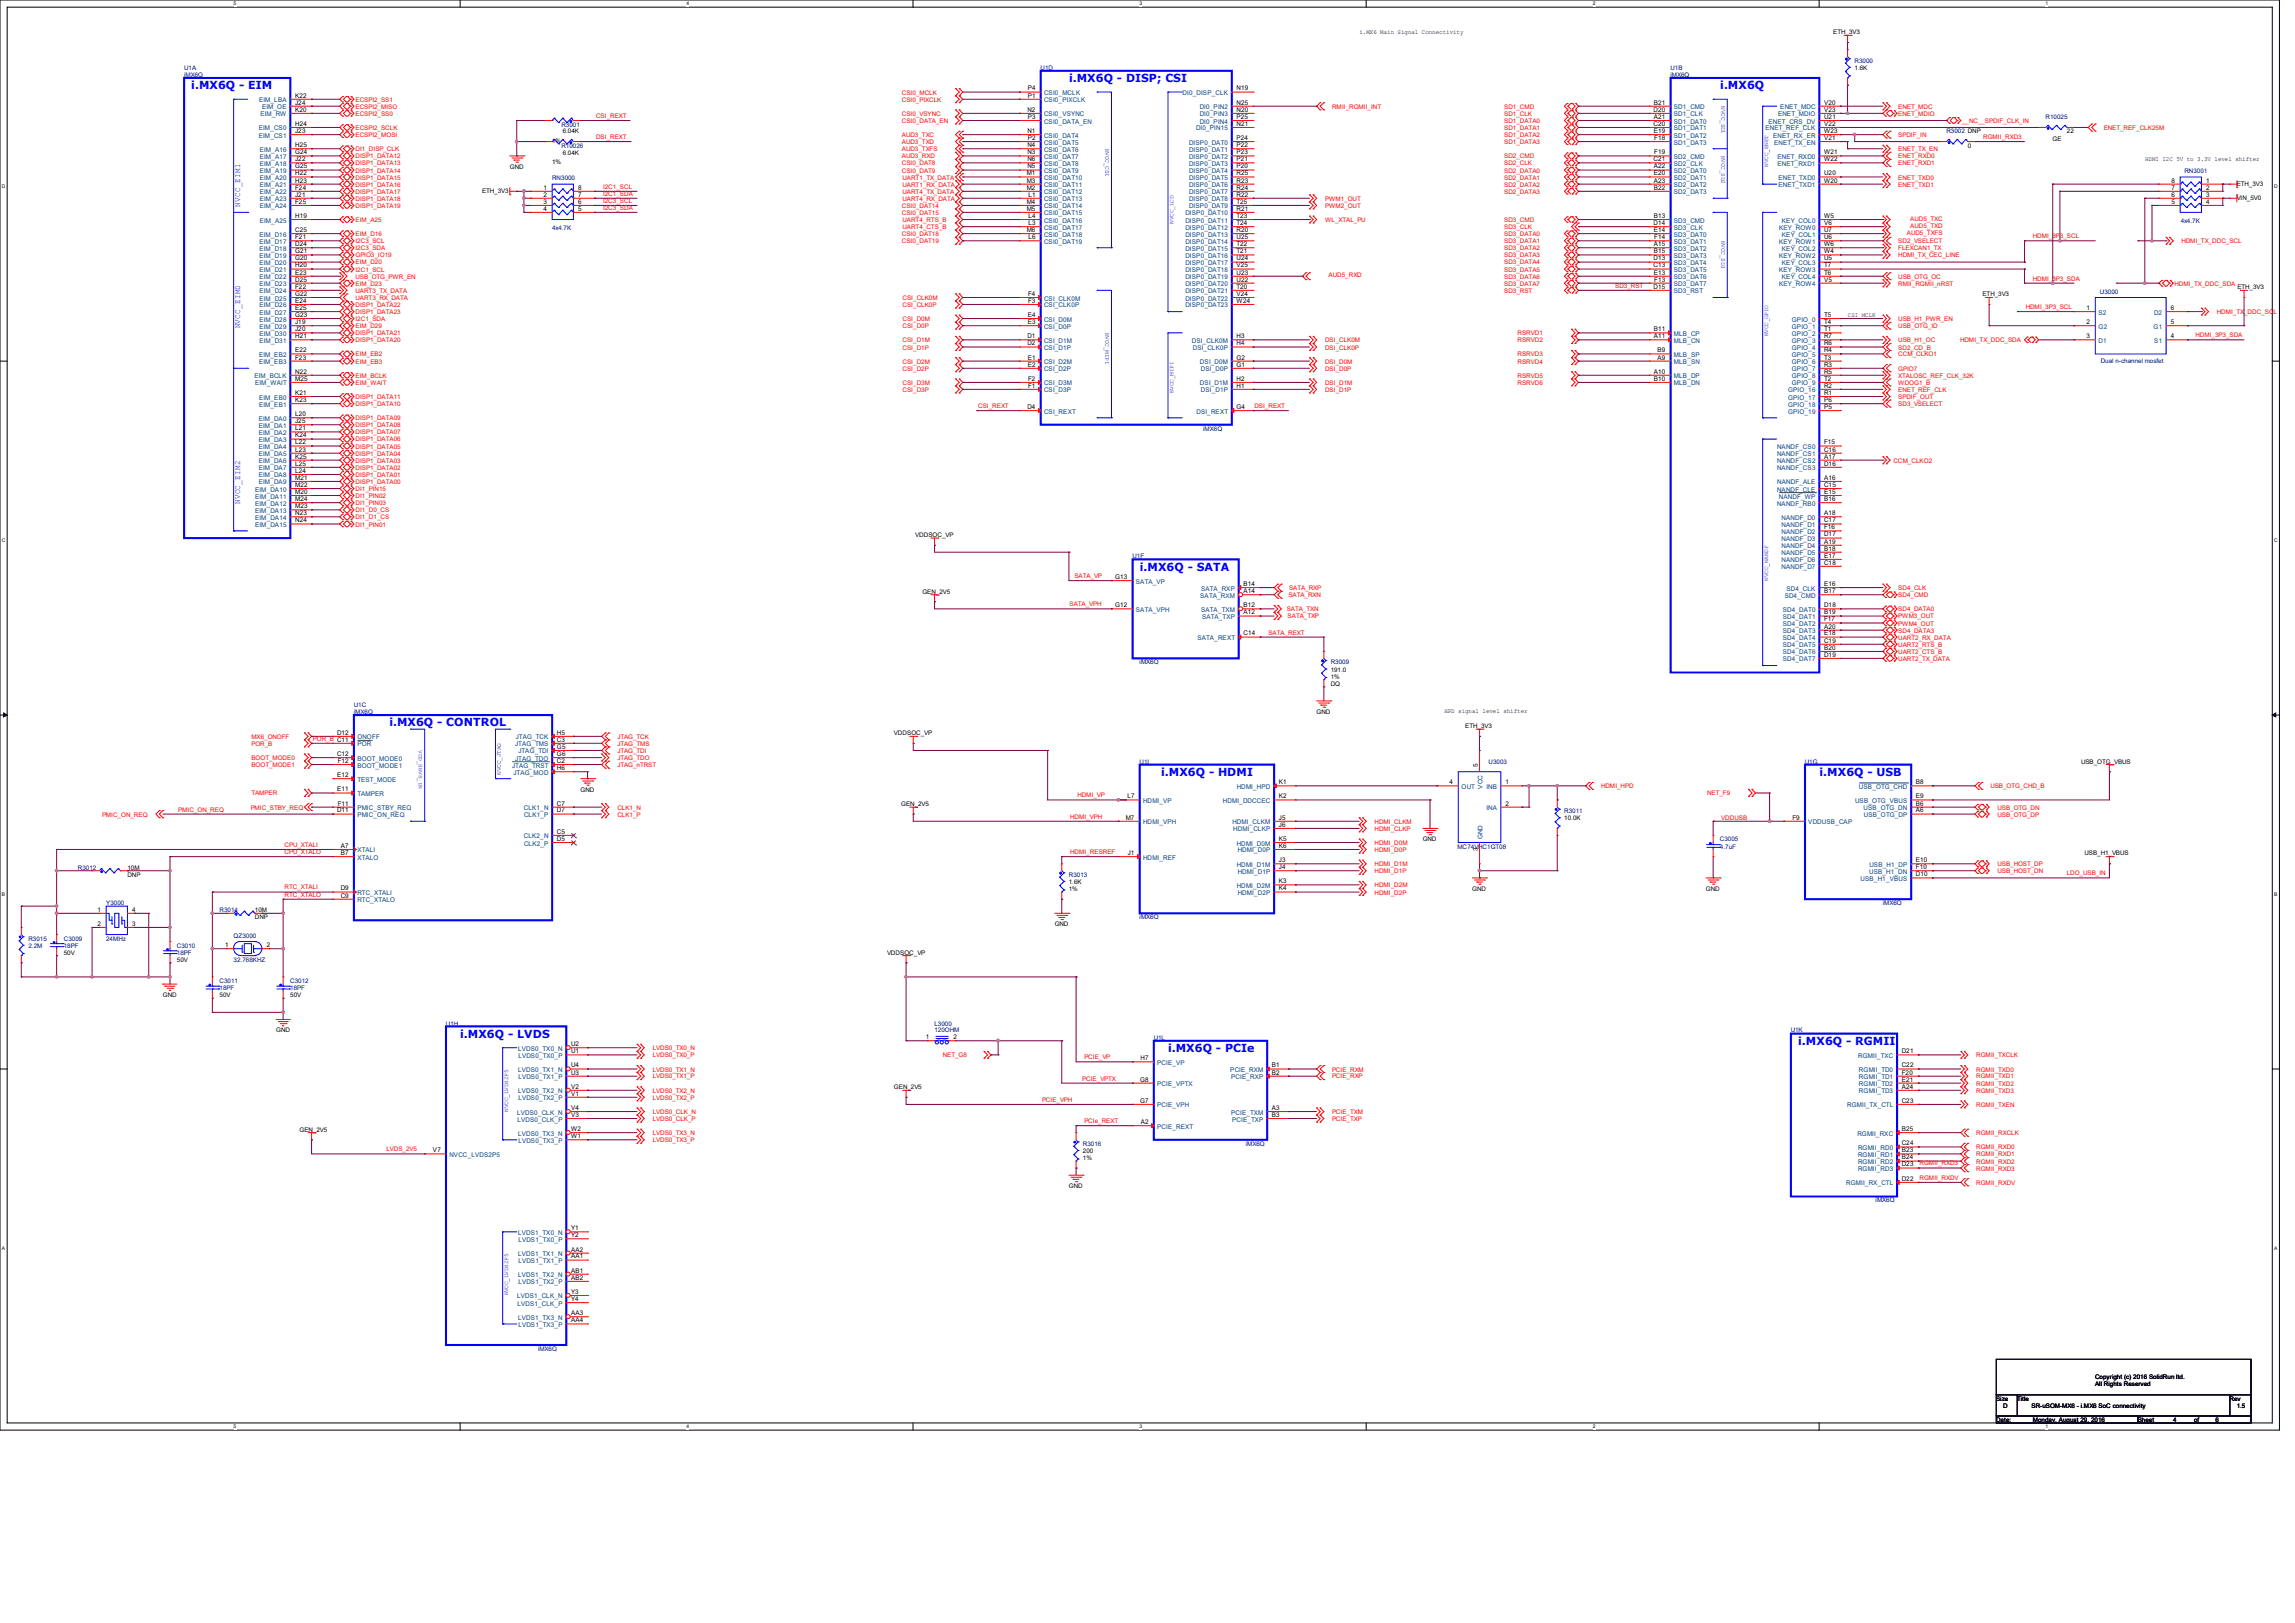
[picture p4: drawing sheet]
<svg xmlns="http://www.w3.org/2000/svg" width="420mm" height="297mm" viewBox="0 0 420 297" stroke-linecap="round" stroke-linejoin="round" font-family="sans-serif">
<defs><g id="words">
<g font-size="2" fill="#00f">
<text x="35" y="16.3">i.MX6Q - EIM</text>
<text x="195.6" y="15">i.MX6Q - DISP; CSI</text>
<text x="314.8" y="16.3">i.MX6Q</text>
<text x="208.6" y="104.4">i.MX6Q - SATA</text>
<text x="71.3" y="132.9">i.MX6Q - CONTROL</text>
<text x="212.5" y="142">i.MX6Q - HDMI</text>
<text x="333" y="142">i.MX6Q - USB</text>
<text x="84.2" y="189.9">i.MX6Q - LVDS</text>
<text x="329.1" y="191.2">i.MX6Q - RGMII</text>
<text x="213.8" y="192.5">i.MX6Q - PCIe</text>
</g>
<g font-size="1.5" fill="#00f">
<text x="43.9" y="37.8" transform="rotate(-90 43.9 37.8)">NVCC_EIM1</text>
<text x="43.9" y="60.1" transform="rotate(-90 43.9 60.1)">NVCC_EIM0</text>
<text x="43.9" y="92.2" transform="rotate(-90 43.9 92.2)">NVCC_EIM2</text>
</g>
<g font-size="1.2">
<text x="54" y="17.9">K22</text>
<text x="188.1" y="17.9">P1</text>
<text x="188.1" y="16.6">P4</text>
<text x="226.3" y="16.6">N19</text>
<text x="54" y="19.1">J24</text>
<text x="54" y="20.4">K20</text>
<text x="54" y="23">H24</text>
<text x="188" y="20.4">N2</text>
<text x="188.1" y="21.8">P3</text>
<text x="226.3" y="21.8">P25</text>
<text x="226.3" y="20.4">N20</text>
<text x="226.3" y="19.1">N25</text>
<text x="226.3" y="23">N21</text>
<text x="302.6" y="20.4">D20</text>
<text x="302.6" y="23">C20</text>
<text x="302.7" y="19.1">B21</text>
<text x="302.7" y="21.8">A21</text>
<text x="333.8" y="21.8">U21</text>
<text x="333.8" y="19.1">V20</text>
<text x="333.8" y="20.4">V23</text>
<text x="333.8" y="23">V22</text>
<text x="54" y="24.3">J23</text>
<text x="54" y="26.9">H25</text>
<text x="54" y="28.2">G24</text>
<text x="54" y="29.5">J22</text>
<text x="188" y="29.5">N6</text>
<text x="188" y="24.3">N1</text>
<text x="188" y="26.9">N4</text>
<text x="188" y="28.2">N3</text>
<text x="188.1" y="25.6">P2</text>
<text x="226.3" y="25.6">P24</text>
<text x="226.3" y="26.9">P22</text>
<text x="226.3" y="28.2">P23</text>
<text x="226.3" y="29.5">P21</text>
<text x="302.6" y="29.5">C21</text>
<text x="302.7" y="24.3">E19</text>
<text x="302.7" y="25.6">F18</text>
<text x="302.7" y="28.2">F19</text>
<text x="333.8" y="28.2">W21</text>
<text x="333.8" y="24.3">W23</text>
<text x="333.8" y="29.5">W22</text>
<text x="333.8" y="25.6">V21</text>
<text x="54" y="30.8">G25</text>
<text x="54" y="32.1">H22</text>
<text x="54" y="33.4">H23</text>
<text x="54" y="34.7">F24</text>
<text x="54" y="36">J21</text>
<text x="99.5" y="34.7">1</text>
<text x="99.5" y="36">2</text>
<text x="105.8" y="36">7</text>
<text x="105.8" y="34.7">8</text>
<text x="187.9" y="32.1">M1</text>
<text x="187.9" y="33.4">M3</text>
<text x="187.9" y="34.7">M2</text>
<text x="188" y="30.8">N5</text>
<text x="188.2" y="36">L1</text>
<text x="226.3" y="30.8">P20</text>
<text x="226.3" y="32.1">R25</text>
<text x="226.3" y="33.4">R23</text>
<text x="226.3" y="34.7">R24</text>
<text x="226.3" y="36">R22</text>
<text x="302.7" y="30.8">A22</text>
<text x="302.7" y="32.1">E20</text>
<text x="302.7" y="33.4">A23</text>
<text x="302.7" y="34.7">B22</text>
<text x="333.8" y="32.1">U20</text>
<text x="333.8" y="33.4">W20</text>
<text x="397.4" y="36">6</text>
<text x="397.4" y="34.7">7</text>
<text x="397.4" y="33.4">8</text>
<text x="403.7" y="33.4">1</text>
<text x="403.7" y="34.7">2</text>
<text x="403.7" y="36">3</text>
<text x="54" y="37.3">F25</text>
<text x="54" y="39.9">H19</text>
<text x="99.5" y="37.3">3</text>
<text x="99.5" y="38.6">4</text>
<text x="105.8" y="38.6">5</text>
<text x="105.8" y="37.3">6</text>
<text x="187.9" y="37.3">M4</text>
<text x="187.9" y="38.6">M5</text>
<text x="188.2" y="39.9">L4</text>
<text x="188.2" y="41.2">L3</text>
<text x="226.3" y="37.3">T25</text>
<text x="226.3" y="38.6">R21</text>
<text x="226.3" y="39.9">T23</text>
<text x="226.3" y="41.2">T24</text>
<text x="302.6" y="41.2">D14</text>
<text x="302.7" y="39.9">B13</text>
<text x="333.8" y="39.9">W5</text>
<text x="333.8" y="41.2">V6</text>
<text x="397.4" y="37.3">5</text>
<text x="403.7" y="37.3">4</text>
<text x="54" y="42.5">C25</text>
<text x="54" y="43.8">F21</text>
<text x="54" y="45">D24</text>
<text x="54" y="46.4">G21</text>
<text x="54" y="47.7">G20</text>
<text x="187.9" y="42.5">M6</text>
<text x="188.2" y="43.8">L6</text>
<text x="226.3" y="42.5">R20</text>
<text x="226.3" y="43.8">U25</text>
<text x="226.3" y="45">T22</text>
<text x="226.3" y="46.4">T21</text>
<text x="226.3" y="47.7">U24</text>
<text x="302.6" y="47.7">D13</text>
<text x="302.7" y="42.5">E14</text>
<text x="302.7" y="45">A15</text>
<text x="302.7" y="46.4">B15</text>
<text x="302.7" y="43.8">F14</text>
<text x="333.8" y="42.5">U7</text>
<text x="333.8" y="45">W6</text>
<text x="333.8" y="47.7">U5</text>
<text x="333.8" y="43.8">U6</text>
<text x="333.8" y="46.4">W4</text>
<text x="54" y="48.9">H20</text>
<text x="54" y="50.2">E23</text>
<text x="54" y="51.5">D25</text>
<text x="54" y="52.8">F22</text>
<text x="226.3" y="48.9">V25</text>
<text x="226.3" y="50.2">U23</text>
<text x="226.3" y="51.5">U22</text>
<text x="226.3" y="52.8">T20</text>
<text x="302.6" y="48.9">C13</text>
<text x="302.6" y="52.8">D15</text>
<text x="302.7" y="50.2">E13</text>
<text x="302.7" y="51.5">F13</text>
<text x="333.8" y="50.2">T6</text>
<text x="333.8" y="48.9">T7</text>
<text x="333.8" y="51.5">V5</text>
<text x="54" y="54.1">G22</text>
<text x="54" y="55.4">E24</text>
<text x="54" y="56.7">E25</text>
<text x="54" y="58">G23</text>
<text x="54" y="59.3">J19</text>
<text x="188.1" y="58">E4</text>
<text x="188.1" y="59.3">E3</text>
<text x="188.2" y="54.1">F4</text>
<text x="188.2" y="55.4">F3</text>
<text x="226.3" y="54.1">V24</text>
<text x="226.3" y="55.4">W24</text>
<text x="333.8" y="58">T5</text>
<text x="333.8" y="59.3">T4</text>
<text x="381.9" y="56.7">1</text>
<text x="381.9" y="59.3">2</text>
<text x="397.3" y="59.3">5</text>
<text x="397.3" y="56.7">6</text>
<text x="54" y="64.5">E22</text>
<text x="54" y="65.8">F23</text>
<text x="54" y="60.6">J20</text>
<text x="54" y="61.9">H21</text>
<text x="188" y="61.9">D1</text>
<text x="188" y="63.2">D2</text>
<text x="188.1" y="65.8">E1</text>
<text x="226.3" y="61.9">H3</text>
<text x="226.3" y="63.2">H4</text>
<text x="226.3" y="65.8">G2</text>
<text x="302.7" y="60.6">B11</text>
<text x="302.7" y="61.9">A11</text>
<text x="303.3" y="64.5">B9</text>
<text x="303.3" y="65.8">A9</text>
<text x="333.8" y="61.9">R7</text>
<text x="333.8" y="65.8">T3</text>
<text x="333.8" y="60.6">T1</text>
<text x="333.8" y="63.2">R6</text>
<text x="333.8" y="64.5">R4</text>
<text x="381.9" y="61.9">3</text>
<text x="397.3" y="61.9">4</text>
<text x="54" y="69.7">M25</text>
<text x="54" y="68.4">N22</text>
<text x="188.1" y="67.1">E2</text>
<text x="188.2" y="69.7">F2</text>
<text x="188.2" y="71">F1</text>
<text x="226.3" y="67.1">G1</text>
<text x="226.3" y="69.7">H2</text>
<text x="226.3" y="71">H1</text>
<text x="302.7" y="68.4">A10</text>
<text x="302.7" y="69.7">B10</text>
<text x="333.8" y="69.7">T2</text>
<text x="333.8" y="67.1">R3</text>
<text x="333.8" y="68.4">R5</text>
<text x="333.8" y="71">R2</text>
<text x="54" y="72.3">K21</text>
<text x="54" y="73.6">K23</text>
<text x="54" y="76.2">L20</text>
<text x="54" y="77.4">J25</text>
<text x="188" y="74.8">D4</text>
<text x="226.3" y="74.8">G4</text>
<text x="333.8" y="72.3">R1</text>
<text x="333.8" y="73.6">P6</text>
<text x="333.8" y="74.8">P5</text>
<text x="54" y="78.7">L21</text>
<text x="54" y="80.1">K24</text>
<text x="54" y="81.3">L22</text>
<text x="54" y="82.6">L23</text>
<text x="54" y="83.9">K25</text>
<text x="333.8" y="81.3">F15</text>
<text x="333.8" y="82.6">C16</text>
<text x="333.8" y="83.9">A17</text>
<text x="54" y="85.2">L25</text>
<text x="54" y="86.5">L24</text>
<text x="54" y="87.8">M21</text>
<text x="54" y="89.1">M22</text>
<text x="333.8" y="85.2">D16</text>
<text x="333.8" y="87.8">A16</text>
<text x="333.8" y="89.1">C15</text>
<text x="54" y="90.4">M20</text>
<text x="54" y="91.7">M24</text>
<text x="54" y="93">M23</text>
<text x="54" y="94.3">N23</text>
<text x="54" y="95.6">N24</text>
<text x="333.8" y="90.4">E15</text>
<text x="333.8" y="91.7">B16</text>
<text x="333.8" y="94.3">A18</text>
<text x="333.8" y="95.6">C17</text>
<text x="333.8" y="96.9">F16</text>
<text x="333.8" y="98.2">D17</text>
<text x="333.8" y="99.5">A19</text>
<text x="333.8" y="100.8">B18</text>
<text x="204.1" y="106">G13</text>
<text x="227.6" y="107.2">B14</text>
<text x="333.8" y="102.1">E17</text>
<text x="333.8" y="103.3">C18</text>
<text x="333.8" y="107.2">E16</text>
<text x="204.1" y="111.1">G12</text>
<text x="227.6" y="111.1">B12</text>
<text x="227.6" y="112.4">A12</text>
<text x="227.6" y="108.5">A14</text>
<text x="333.8" y="108.5">B17</text>
<text x="333.8" y="111.1">D18</text>
<text x="333.8" y="112.4">B19</text>
<text x="333.8" y="113.7">F17</text>
<text x="227.6" y="116.3">C14</text>
<text x="333.8" y="115">A20</text>
<text x="333.8" y="116.3">E18</text>
<text x="333.8" y="117.6">C19</text>
<text x="333.8" y="118.9">B20</text>
<text x="333.8" y="120.2">D19</text>
<text x="61.7" y="134.5">D12</text>
<text x="101.9" y="134.5">H5</text>
<text x="101.9" y="135.7">C3</text>
<text x="101.9" y="137">G5</text>
<text x="61.7" y="138.3">C12</text>
<text x="61.7" y="142.2">E12</text>
<text x="61.8" y="139.6">F12</text>
<text x="101.9" y="138.3">G6</text>
<text x="101.9" y="139.6">C2</text>
<text x="101.9" y="140.9">H6</text>
<text x="234" y="143.5">K1</text>
<text x="265.3" y="143.5">4</text>
<text x="270.4" y="140.3" transform="rotate(-90 270.4 140.3)">5</text>
<text x="275.5" y="143.5">1</text>
<text x="350.6" y="143.5">B8</text>
<text x="61.7" y="148.7">D11</text>
<text x="61.7" y="144.8">E11</text>
<text x="61.8" y="147.4">F11</text>
<text x="101.9" y="148.7">D7</text>
<text x="101.9" y="147.4">C7</text>
<text x="206" y="150">M7</text>
<text x="206.3" y="146.1">L7</text>
<text x="234" y="150">J5</text>
<text x="234" y="146.1">K2</text>
<text x="275.5" y="147.4">2</text>
<text x="328" y="150">F9</text>
<text x="350.6" y="146.1">E9</text>
<text x="350.6" y="147.4">B6</text>
<text x="350.6" y="148.7">A6</text>
<text x="62.4" y="155.2">A7</text>
<text x="101.9" y="153.9">D5</text>
<text x="101.9" y="152.6">C5</text>
<text x="234" y="155.2">K6</text>
<text x="234" y="153.9">K5</text>
<text x="234" y="151.3">J6</text>
<text x="270.4" y="155.7" transform="rotate(-90 270.4 155.7)">3</text>
<text x="62.4" y="156.5">B7</text>
<text x="206.4" y="156.5">J1</text>
<text x="234" y="159">J4</text>
<text x="234" y="157.8">J3</text>
<text x="234" y="161.6">K3</text>
<text x="350.6" y="157.8">E10</text>
<text x="350.6" y="159">F10</text>
<text x="350.6" y="160.4">D10</text>
<text x="17.9" y="166.8">1</text>
<text x="24.2" y="166.8">4</text>
<text x="62.4" y="162.9">D9</text>
<text x="62.4" y="164.3">C9</text>
<text x="234" y="162.9">K4</text>
<text x="17.9" y="169.4">2</text>
<text x="24.2" y="169.4">3</text>
<text x="41.2" y="173.3">1</text>
<text x="48.8" y="173.3">2</text>
<text x="104.5" y="191.4">U2</text>
<text x="169.4" y="190.2">1</text>
<text x="174.5" y="190.2">2</text>
<text x="104.5" y="192.7">U1</text>
<text x="104.5" y="195.3">U4</text>
<text x="104.5" y="196.6">U3</text>
<text x="208.6" y="197.9">G8</text>
<text x="208.7" y="194">H7</text>
<text x="232.8" y="195.3">B1</text>
<text x="232.8" y="196.6">B2</text>
<text x="348" y="192.7">D21</text>
<text x="348" y="195.3">C22</text>
<text x="348" y="196.6">F20</text>
<text x="348" y="197.9">E21</text>
<text x="104.5" y="203.1">V4</text>
<text x="104.5" y="199.2">V2</text>
<text x="104.5" y="200.5">V1</text>
<text x="208.6" y="201.8">G7</text>
<text x="232.8" y="203.1">A3</text>
<text x="348" y="199.2">A24</text>
<text x="348" y="201.8">C23</text>
<text x="104.5" y="204.4">V3</text>
<text x="104.5" y="207">W2</text>
<text x="104.5" y="208.3">W1</text>
<text x="208.8" y="205.7">A2</text>
<text x="232.8" y="204.4">B3</text>
<text x="348" y="209.6">C24</text>
<text x="348" y="207">B25</text>
<text x="79.2" y="210.9">V7</text>
<text x="348" y="210.9">B23</text>
<text x="348" y="212.2">B24</text>
<text x="348" y="213.4">D23</text>
<text x="348" y="216.1">D22</text>
<text x="104.5" y="225.1">Y1</text>
<text x="104.5" y="226.4">Y2</text>
<text x="104.5" y="229">AA2</text>
<text x="104.5" y="230.3">AA1</text>
<text x="104.5" y="232.9">AB1</text>
<text x="104.5" y="236.8">Y3</text>
<text x="104.5" y="238.1">Y4</text>
<text x="104.5" y="234.2">AB2</text>
<text x="104.5" y="240.7">AA3</text>
<text x="104.5" y="242">AA4</text>
</g>
<g font-size="1.2" fill="#004080">
<text x="191.1" y="17.4">CSI0_MCLK</text>
<text x="216.4" y="17.4">DI0_DISP_CLK</text>
<text x="47.4" y="23.9">EIM_CS0</text>
<text x="47.4" y="18.7">EIM_LBA</text>
<text x="47.7" y="21.3">EIM_RW</text>
<text x="48" y="20">EIM_OE</text>
<text x="191.1" y="21.3">CSI0_VSYNC</text>
<text x="191.1" y="18.7">CSI0_PIXCLK</text>
<text x="191.1" y="22.6">CSI0_DATA_EN</text>
<text x="218.9" y="23.9">DI0_PIN15</text>
<text x="219.6" y="22.6">DI0_PIN4</text>
<text x="219.6" y="21.3">DI0_PIN3</text>
<text x="219.6" y="20">DI0_PIN2</text>
<text x="306.3" y="20">SD1_CMD</text>
<text x="306.3" y="21.3">SD1_CLK</text>
<text x="306.3" y="22.6">SD1_DAT0</text>
<text x="306.3" y="23.9">SD1_DAT1</text>
<text x="323.1" y="23.9">ENET_REF_CLK</text>
<text x="323.7" y="22.6">ENET_CRS_DV</text>
<text x="325.4" y="21.3">ENET_MDIO</text>
<text x="325.8" y="20">ENET_MDC</text>
<text x="47.4" y="25.2">EIM_CS1</text>
<text x="47.5" y="27.8">EIM_A16</text>
<text x="47.5" y="29.1">EIM_A17</text>
<text x="191.1" y="25.2">CSI0_DAT4</text>
<text x="191.1" y="26.5">CSI0_DAT5</text>
<text x="191.1" y="27.8">CSI0_DAT6</text>
<text x="191.1" y="29.1">CSI0_DAT7</text>
<text x="217.6" y="26.5">DISP0_DAT0</text>
<text x="217.6" y="27.8">DISP0_DAT1</text>
<text x="217.6" y="29.1">DISP0_DAT2</text>
<text x="306.3" y="25.2">SD1_DAT2</text>
<text x="306.3" y="26.5">SD1_DAT3</text>
<text x="306.3" y="29.1">SD2_CMD</text>
<text x="324.5" y="25.2">ENET_RX_ER</text>
<text x="324.7" y="26.5">ENET_TX_EN</text>
<text x="325.3" y="29.1">ENET_RXD0</text>
<text x="47.5" y="30.4">EIM_A18</text>
<text x="47.5" y="31.7">EIM_A19</text>
<text x="47.5" y="32.9">EIM_A20</text>
<text x="47.5" y="34.2">EIM_A21</text>
<text x="47.5" y="35.6">EIM_A22</text>
<text x="191.1" y="30.4">CSI0_DAT8</text>
<text x="191.1" y="31.7">CSI0_DAT9</text>
<text x="191.1" y="32.9">CSI0_DAT10</text>
<text x="191.1" y="34.2">CSI0_DAT11</text>
<text x="191.1" y="35.6">CSI0_DAT12</text>
<text x="217.6" y="30.4">DISP0_DAT3</text>
<text x="217.6" y="31.7">DISP0_DAT4</text>
<text x="217.6" y="32.9">DISP0_DAT5</text>
<text x="217.6" y="34.2">DISP0_DAT6</text>
<text x="217.6" y="35.6">DISP0_DAT7</text>
<text x="306.3" y="30.4">SD2_CLK</text>
<text x="306.3" y="31.7">SD2_DAT0</text>
<text x="306.3" y="32.9">SD2_DAT1</text>
<text x="306.3" y="34.2">SD2_DAT2</text>
<text x="306.3" y="35.6">SD2_DAT3</text>
<text x="325.3" y="30.4">ENET_RXD1</text>
<text x="325.5" y="32.9">ENET_TXD0</text>
<text x="325.5" y="34.2">ENET_TXD1</text>
<text x="47.5" y="36.8">EIM_A23</text>
<text x="47.5" y="38.1">EIM_A24</text>
<text x="47.5" y="40.7">EIM_A25</text>
<text x="191.1" y="36.8">CSI0_DAT13</text>
<text x="191.1" y="38.1">CSI0_DAT14</text>
<text x="191.1" y="39.4">CSI0_DAT15</text>
<text x="191.1" y="40.7">CSI0_DAT16</text>
<text x="216.9" y="39.4">DISP0_DAT10</text>
<text x="216.9" y="40.7">DISP0_DAT11</text>
<text x="217.6" y="36.8">DISP0_DAT8</text>
<text x="217.6" y="38.1">DISP0_DAT9</text>
<text x="306.3" y="40.7">SD3_CMD</text>
<text x="326.1" y="40.7">KEY_COL0</text>
<text x="47.5" y="43.3">EIM_D16</text>
<text x="47.5" y="44.6">EIM_D17</text>
<text x="47.5" y="45.9">EIM_D18</text>
<text x="47.5" y="47.2">EIM_D19</text>
<text x="191.1" y="42">CSI0_DAT17</text>
<text x="191.1" y="43.3">CSI0_DAT18</text>
<text x="191.1" y="44.6">CSI0_DAT19</text>
<text x="216.9" y="42">DISP0_DAT12</text>
<text x="216.9" y="43.3">DISP0_DAT13</text>
<text x="216.9" y="44.6">DISP0_DAT14</text>
<text x="216.9" y="45.9">DISP0_DAT15</text>
<text x="216.9" y="47.2">DISP0_DAT16</text>
<text x="306.3" y="42">SD3_CLK</text>
<text x="306.3" y="43.3">SD3_DAT0</text>
<text x="306.3" y="44.6">SD3_DAT1</text>
<text x="306.3" y="45.9">SD3_DAT2</text>
<text x="306.3" y="47.2">SD3_DAT3</text>
<text x="325.6" y="42">KEY_ROW0</text>
<text x="325.6" y="44.6">KEY_ROW1</text>
<text x="325.6" y="47.2">KEY_ROW2</text>
<text x="326.1" y="43.3">KEY_COL1</text>
<text x="326.1" y="45.9">KEY_COL2</text>
<text x="47.5" y="48.5">EIM_D20</text>
<text x="47.5" y="49.8">EIM_D21</text>
<text x="47.5" y="51.1">EIM_D22</text>
<text x="47.5" y="52.4">EIM_D23</text>
<text x="47.5" y="53.7">EIM_D24</text>
<text x="216.9" y="48.5">DISP0_DAT17</text>
<text x="216.9" y="49.8">DISP0_DAT18</text>
<text x="216.9" y="51.1">DISP0_DAT19</text>
<text x="216.9" y="52.4">DISP0_DAT20</text>
<text x="216.9" y="53.7">DISP0_DAT21</text>
<text x="306.3" y="52.4">SD3_DAT7</text>
<text x="306.3" y="51.1">SD3_DAT6</text>
<text x="306.3" y="49.8">SD3_DAT5</text>
<text x="306.3" y="48.5">SD3_DAT4</text>
<text x="306.3" y="53.7">SD3_RST</text>
<text x="325.6" y="49.8">KEY_ROW3</text>
<text x="325.6" y="52.4">KEY_ROW4</text>
<text x="326.1" y="48.5">KEY_COL3</text>
<text x="326.1" y="51.1">KEY_COL4</text>
<text x="47.5" y="55">EIM_D25</text>
<text x="47.5" y="56.3">EIM_D26</text>
<text x="47.5" y="57.6">EIM_D27</text>
<text x="47.5" y="58.8">EIM_D28</text>
<text x="191.1" y="55">CSI_CLK0M</text>
<text x="191.1" y="56.3">CSI_CLK0P</text>
<text x="191.1" y="58.8">CSI_D0M</text>
<text x="216.9" y="55">DISP0_DAT22</text>
<text x="216.9" y="56.3">DISP0_DAT23</text>
<text x="327.9" y="58.8">GPIO_0</text>
<text x="384.1" y="57.6">S2</text>
<text x="394.2" y="57.6">D2</text>
<text x="47.4" y="65.3">EIM_EB2</text>
<text x="47.5" y="60.2">EIM_D29</text>
<text x="47.5" y="61.5">EIM_D30</text>
<text x="47.5" y="62.7">EIM_D31</text>
<text x="191.1" y="60.2">CSI_D0P</text>
<text x="191.1" y="62.7">CSI_D1M</text>
<text x="191.1" y="64.1">CSI_D1P</text>
<text x="218.1" y="62.7">DSI_CLK0M</text>
<text x="218.3" y="64.1">DSI_CLK0P</text>
<text x="306.3" y="61.5">MLB_CP</text>
<text x="306.3" y="62.7">MLB_CN</text>
<text x="306.3" y="65.3">MLB_SP</text>
<text x="327.9" y="60.2">GPIO_1</text>
<text x="327.9" y="62.7">GPIO_3</text>
<text x="327.9" y="61.5">GPIO_2</text>
<text x="327.9" y="64.1">GPIO_4</text>
<text x="327.9" y="65.3">GPIO_5</text>
<text x="384.1" y="60.2">G2</text>
<text x="384.1" y="62.7">D1</text>
<text x="394.1" y="60.2">G1</text>
<text x="394.3" y="62.7">S1</text>
<text x="46.6" y="69.2">EIM_BCLK</text>
<text x="46.7" y="70.5">EIM_WAIT</text>
<text x="47.4" y="66.6">EIM_EB3</text>
<text x="191.1" y="66.6">CSI_D2M</text>
<text x="191.1" y="67.9">CSI_D2P</text>
<text x="191.1" y="70.5">CSI_D3M</text>
<text x="191.1" y="71.8">CSI_D3P</text>
<text x="219.6" y="66.6">DSI_D0M</text>
<text x="219.6" y="70.5">DSI_D1M</text>
<text x="219.8" y="67.9">DSI_D0P</text>
<text x="219.8" y="71.8">DSI_D1P</text>
<text x="306.3" y="66.6">MLB_SN</text>
<text x="306.3" y="69.2">MLB_DP</text>
<text x="306.3" y="70.5">MLB_DN</text>
<text x="327.2" y="71.8">GPIO_16</text>
<text x="327.9" y="70.5">GPIO_9</text>
<text x="327.9" y="66.6">GPIO_6</text>
<text x="327.9" y="67.9">GPIO_7</text>
<text x="327.9" y="69.2">GPIO_8</text>
<text x="47.4" y="77">EIM_DA0</text>
<text x="47.4" y="73.1">EIM_EB0</text>
<text x="47.4" y="74.4">EIM_EB1</text>
<text x="191.1" y="75.7">CSI_REXT</text>
<text x="219" y="75.7">DSI_REXT</text>
<text x="327.2" y="73.1">GPIO_17</text>
<text x="327.2" y="74.4">GPIO_18</text>
<text x="327.2" y="75.7">GPIO_19</text>
<text x="47.4" y="78.3">EIM_DA1</text>
<text x="47.4" y="79.6">EIM_DA2</text>
<text x="47.4" y="80.9">EIM_DA3</text>
<text x="47.4" y="82.2">EIM_DA4</text>
<text x="47.4" y="83.5">EIM_DA5</text>
<text x="325.2" y="82.2">NANDF_CS0</text>
<text x="325.2" y="83.5">NANDF_CS1</text>
<text x="46.7" y="90">EIM_DA10</text>
<text x="47.4" y="84.8">EIM_DA6</text>
<text x="47.4" y="86.1">EIM_DA7</text>
<text x="47.4" y="87.4">EIM_DA8</text>
<text x="47.4" y="88.6">EIM_DA9</text>
<text x="325.2" y="84.8">NANDF_CS2</text>
<text x="325.2" y="86.1">NANDF_CS3</text>
<text x="325.2" y="90">NANDF_CLE</text>
<text x="325.3" y="88.6">NANDF_ALE</text>
<text x="46.7" y="91.2">EIM_DA11</text>
<text x="46.7" y="92.5">EIM_DA12</text>
<text x="46.7" y="93.9">EIM_DA13</text>
<text x="46.7" y="95.1">EIM_DA14</text>
<text x="325.2" y="92.5">NANDF_RB0</text>
<text x="325.6" y="91.2">NANDF_WP</text>
<text x="326" y="95.1">NANDF_D0</text>
<text x="46.7" y="96.4">EIM_DA15</text>
<text x="326" y="96.4">NANDF_D1</text>
<text x="326" y="97.7">NANDF_D2</text>
<text x="326" y="99">NANDF_D3</text>
<text x="326" y="100.3">NANDF_D4</text>
<text x="326" y="101.6">NANDF_D5</text>
<text x="207.9" y="106.8">SATA_VP</text>
<text x="326" y="102.9">NANDF_D6</text>
<text x="326" y="104.2">NANDF_D7</text>
<text x="207.9" y="112">SATA_VPH</text>
<text x="219.6" y="109.4">SATA_RXM</text>
<text x="219.8" y="112">SATA_TXM</text>
<text x="219.8" y="108.1">SATA_RXP</text>
<text x="220" y="113.3">SATA_TXP</text>
<text x="326.3" y="112">SD4_DAT0</text>
<text x="326.3" y="113.3">SD4_DAT1</text>
<text x="326.6" y="109.4">SD4_CMD</text>
<text x="327" y="108.1">SD4_CLK</text>
<text x="219.1" y="117.1">SATA_REXT</text>
<text x="326.3" y="114.6">SD4_DAT2</text>
<text x="326.3" y="115.9">SD4_DAT3</text>
<text x="326.3" y="117.1">SD4_DAT4</text>
<text x="326.3" y="118.4">SD4_DAT5</text>
<text x="326.3" y="119.8">SD4_DAT6</text>
<text x="326.3" y="121">SD4_DAT7</text>
<text x="65.4" y="136.6">POR</text>
<text x="65.4" y="135.3">ONOFF</text>
<text x="94.3" y="136.6">JTAG_TMS</text>
<text x="94.4" y="135.3">JTAG_TCK</text>
<text x="94.9" y="137.9">JTAG_TDI</text>
<text x="65.4" y="139.2">BOOT_MODE0</text>
<text x="65.4" y="140.5">BOOT_MODE1</text>
<text x="65.4" y="143">TEST_MODE</text>
<text x="93.7" y="140.5">JTAG_TRST</text>
<text x="94" y="141.8">JTAG_MOD</text>
<text x="94.3" y="139.2">JTAG_TDO</text>
<text x="65.4" y="148.3">PMIC_STBY_REQ</text>
<text x="65.4" y="149.5">PMIC_ON_REQ</text>
<text x="65.4" y="145.7">TAMPER</text>
<text x="95.9" y="148.3">CLK1_N</text>
<text x="95.9" y="149.5">CLK1_P</text>
<text x="209.2" y="146.9">HDMI_VP</text>
<text x="223.8" y="146.9">HDMI_DDCCEC</text>
<text x="226.3" y="144.4">HDMI_HPD</text>
<text x="267.5" y="144.4">OUT</text>
<text x="271.3" y="144.3" transform="rotate(-90 271.3 144.3)">VCC</text>
<text x="272" y="144.4">INB</text>
<text x="272" y="148.3">INA</text>
<text x="339.5" y="146.9">USB_OTG_VBUS</text>
<text x="340.2" y="144.4">USB_OTG_CHD</text>
<text x="341" y="148.3">USB_OTG_DN</text>
<text x="341.1" y="149.5">USB_OTG_DP</text>
<text x="65.4" y="156">XTALI</text>
<text x="95.9" y="153.4">CLK2_N</text>
<text x="95.9" y="154.7">CLK2_P</text>
<text x="209.2" y="150.8">HDMI_VPH</text>
<text x="225.5" y="150.8">HDMI_CLKM</text>
<text x="225.7" y="152.1">HDMI_CLKP</text>
<text x="226.3" y="154.7">HDMI_D0M</text>
<text x="226.5" y="156">HDMI_D0P</text>
<text x="271.3" y="153.5" transform="rotate(-90 271.3 153.5)">GND</text>
<text x="330.9" y="150.8">VDDUSB_CAP</text>
<text x="65.4" y="157.3">XTALO</text>
<text x="209.2" y="157.3">HDMI_REF</text>
<text x="226.3" y="158.6">HDMI_D1M</text>
<text x="226.5" y="159.9">HDMI_D1P</text>
<text x="340.5" y="161.2">USB_H1_VBUS</text>
<text x="342.1" y="159.9">USB_H1_DN</text>
<text x="342.1" y="158.6">USB_H1_DP</text>
<text x="65.4" y="163.8">RTC_XTALI</text>
<text x="65.4" y="165.1">RTC_XTALO</text>
<text x="226.3" y="162.5">HDMI_D2M</text>
<text x="226.5" y="163.8">HDMI_D2P</text>
<text x="94.8" y="192.3">LVDS0_TX0_N</text>
<text x="94.8" y="196.2">LVDS0_TX1_N</text>
<text x="94.9" y="193.6">LVDS0_TX0_P</text>
<text x="94.9" y="197.5">LVDS0_TX1_P</text>
<text x="211.8" y="194.9">PCIE_VP</text>
<text x="225.1" y="196.2">PCIE_RXM</text>
<text x="225.3" y="197.5">PCIE_RXP</text>
<text x="340.1" y="193.6">RGMII_TXC</text>
<text x="340.2" y="196.2">RGMII_TD0</text>
<text x="340.2" y="197.5">RGMII_TD1</text>
<text x="94.6" y="204">LVDS0_CLK_N</text>
<text x="94.8" y="200.1">LVDS0_TX2_N</text>
<text x="94.9" y="201.3">LVDS0_TX2_P</text>
<text x="211.8" y="202.6">PCIE_VPH</text>
<text x="211.8" y="198.8">PCIE_VPTX</text>
<text x="225.3" y="204">PCIE_TXM</text>
<text x="338" y="202.6">RGMII_TX_CTL</text>
<text x="340.2" y="198.8">RGMII_TD2</text>
<text x="340.2" y="200.1">RGMII_TD3</text>
<text x="94.7" y="205.2">LVDS0_CLK_P</text>
<text x="94.8" y="207.8">LVDS0_TX3_N</text>
<text x="94.9" y="209.1">LVDS0_TX3_P</text>
<text x="211.8" y="206.5">PCIE_REXT</text>
<text x="225.5" y="205.2">PCIE_TXP</text>
<text x="339.9" y="207.8">RGMII_RXC</text>
<text x="82.2" y="211.7">NVCC_LVDS2P5</text>
<text x="340" y="210.4">RGMII_RD0</text>
<text x="340" y="211.7">RGMII_RD1</text>
<text x="340" y="213">RGMII_RD2</text>
<text x="340" y="214.3">RGMII_RD3</text>
<text x="337.9" y="216.9">RGMII_RX_CTL</text>
<text x="94.8" y="226">LVDS1_TX0_N</text>
<text x="94.9" y="227.2">LVDS1_TX0_P</text>
<text x="94.8" y="229.9">LVDS1_TX1_N</text>
<text x="94.8" y="233.7">LVDS1_TX2_N</text>
<text x="94.9" y="231.1">LVDS1_TX1_P</text>
<text x="94.6" y="237.6">LVDS1_CLK_N</text>
<text x="94.7" y="238.9">LVDS1_CLK_P</text>
<text x="94.9" y="235">LVDS1_TX2_P</text>
<text x="94.8" y="241.5">LVDS1_TX3_N</text>
<text x="94.9" y="242.8">LVDS1_TX3_P</text>
</g>
<g font-size="1.1">
<text x="248.8" y="6.2">i.MX6 Main Signal Connectivity</text>
<text x="335.5" y="6.3">ETH_3V3</text>
<text x="339.4" y="12.8">1.6K</text>
<text x="101" y="26.1">1%</text>
<text x="103" y="28.3">6.04K</text>
<text x="103" y="24.4">6.04K</text>
<text x="360.1" y="27">0</text>
<text x="375.6" y="25.7">GE</text>
<text x="378.3" y="24.4">22</text>
<text x="392.6" y="29.5">HDMI I2C 5V to 3.3V level shifter</text>
<text x="88.2" y="35.3">ETH_3V3</text>
<text x="93.3" y="30.9">GND</text>
<text x="101" y="30">1%</text>
<text x="409.3" y="34">ETH_3V3</text>
<text x="409.3" y="36.6">VIN_5V0</text>
<text x="409.5" y="52.9">ETH_3V3</text>
<text x="338.2" y="58">CSI_MCLK</text>
<text x="362.8" y="54.2">ETH_3V3</text>
<text x="167.5" y="98.3">VDDSOC_VP</text>
<text x="168.8" y="108.6">GEN_2V5</text>
<text x="243.5" y="122.9">191.0</text>
<text x="243.5" y="124.2">1%</text>
<text x="243.5" y="125.5">DQ</text>
<text x="240.9" y="130.6">GND</text>
<text x="264.3" y="130.5">HPD signal level shifter</text>
<text x="163.6" y="134.5">VDDSOC_VP</text>
<text x="268.2" y="133.3">ETH_3V3</text>
<text x="380.8" y="139.7">USB_OTG_VBUS</text>
<text x="106.2" y="144.9">GND</text>
<text x="164.9" y="147.5">GEN_2V5</text>
<text x="260.4" y="154">GND</text>
<text x="286.3" y="150.1">10.0K</text>
<text x="23.3" y="159.2">10M</text>
<text x="23.3" y="160.4">DNP</text>
<text x="195.6" y="161.8">1.6K</text>
<text x="381.5" y="156.5">USB_H1_VBUS</text>
<text x="46.6" y="166.9">10M</text>
<text x="195.6" y="163">1%</text>
<text x="269.4" y="163">GND</text>
<text x="312.2" y="163">GND</text>
<text x="46.6" y="168.2">DNP</text>
<text x="193" y="169.5">GND</text>
<text x="11.7" y="174.7">50V</text>
<text x="32.4" y="176">50V</text>
<text x="162.3" y="174.7">VDDSOC_VP</text>
<text x="29.8" y="182.5">GND</text>
<text x="40.2" y="182.5">50V</text>
<text x="53.1" y="182.5">50V</text>
<text x="50.5" y="188.9">GND</text>
<text x="163.6" y="199.3">GEN_2V5</text>
<text x="54.8" y="207.1">GEN_2V5</text>
<text x="198.2" y="211">200</text>
<text x="198.2" y="212.3">1%</text>
<text x="195.6" y="217.5">GND</text>
<text x="365.3" y="256.3">Size</text>
<text x="366.6" y="257.6">D</text>
<text x="369.2" y="256.3">Title</text>
<text x="371.8" y="257.6">SR-uSOM-MX6 - i.MX6 SoC connectivity</text>
<text x="383.4" y="252.4">Copyright (c) 2016 SolidRun ltd.</text>
<text x="383.4" y="253.6">All Rights Reserved</text>
<text x="408" y="256.3">Rev</text>
<text x="409.3" y="257.6">1.5</text>
<text x="365.3" y="260.2">Date:</text>
<text x="372" y="260.2">Monday, August 29, 2016</text>
<text x="391.2" y="260.2">Sheet</text>
<text x="397.7" y="260.2">4</text>
<text x="401.5" y="260.2">of</text>
<text x="405.4" y="260.2">6</text>
</g>
<g font-size="1.1" fill="#000080">
<text x="339.4" y="11.5">R3000</text>
<text x="33.7" y="12.8">U1A</text>
<text x="33.7" y="14.1">iMX6Q</text>
<text x="190.4" y="12.8">U1D</text>
<text x="305.7" y="12.8">U1B</text>
<text x="305.7" y="14.1">iMX6Q</text>
<text x="102.7" y="23.2">R3001</text>
<text x="374.4" y="21.8">R10025</text>
<text x="102.7" y="27">R10026</text>
<text x="356.2" y="24.4">R3002 DNP</text>
<text x="101" y="32.9">RN3000</text>
<text x="399.8" y="31.6">RN3001</text>
<text x="399.1" y="40.8">4x4.7K</text>
<text x="101" y="42">4x4.7K</text>
<text x="384.3" y="53.7">U3000</text>
<text x="384.4" y="66.4">Dual n-channel mosfet</text>
<text x="220.2" y="78.8">iMX6Q</text>
<text x="207.2" y="102.2">U1F</text>
<text x="208.6" y="121.6">iMX6Q</text>
<text x="243.5" y="121.6">R3009</text>
<text x="64.8" y="129.4">U1C</text>
<text x="64.8" y="130.6">iMX6Q</text>
<text x="208.6" y="139.7">U1I</text>
<text x="272.4" y="139.7">U3003</text>
<text x="330.3" y="139.7">U1G</text>
<text x="286.3" y="148.8">R3011</text>
<text x="266.7" y="155.3">MC74VHC1GT08</text>
<text x="314.8" y="154">C3005</text>
<text x="314.8" y="155.3">4.7uF</text>
<text x="14.3" y="159.2">R3012</text>
<text x="195.6" y="160.4">R3013</text>
<text x="19.4" y="165.6">Y3000</text>
<text x="40.2" y="166.9">R3014</text>
<text x="344.6" y="165.6">iMX6Q</text>
<text x="5.2" y="172.1">R3015</text>
<text x="5.2" y="173.4">2.2M</text>
<text x="11.7" y="172.1">C3009</text>
<text x="11.7" y="173.4">18PF</text>
<text x="19.4" y="172.1">24MHz</text>
<text x="32.4" y="173.4">C3010</text>
<text x="42.8" y="171.6">QZ3000</text>
<text x="208.6" y="168.2">iMX6Q</text>
<text x="32.4" y="174.7">18PF</text>
<text x="40.2" y="179.9">C3011</text>
<text x="42.8" y="176">32.768KHZ</text>
<text x="53.1" y="179.9">C3012</text>
<text x="40.2" y="181.2">18PF</text>
<text x="53.1" y="181.2">18PF</text>
<text x="81.6" y="187.7">U1H</text>
<text x="171" y="187.7">L3000</text>
<text x="171" y="188.9">120OHM</text>
<text x="211.1" y="190.2">U1L</text>
<text x="327.7" y="188.9">U1K</text>
<text x="198.2" y="209.7">R3016</text>
<text x="228" y="209.7">iMX6Q</text>
<text x="343.2" y="220">iMX6Q</text>
<text x="98.5" y="247.2">iMX6Q</text>
</g>
<g font-size="1.1" fill="#f00">
<text x="165" y="17.3">CSI0_MCLK</text>
<text x="65.1" y="18.6">ECSPI2_SS1</text>
<text x="65.1" y="21.2">ECSPI2_SS0</text>
<text x="65.1" y="19.9">ECSPI2_MISO</text>
<text x="65.1" y="23.8">ECSPI2_SCLK</text>
<text x="109.1" y="21.6">CSI_REXT</text>
<text x="165" y="22.5">CSI0_DATA_EN</text>
<text x="165" y="21.2">CSI0_VSYNC</text>
<text x="165" y="18.6">CSI0_PIXCLK</text>
<text x="243.8" y="19.9">RMII_RGMII_INT</text>
<text x="275.3" y="22.5">SD1_DATA0</text>
<text x="275.3" y="23.8">SD1_DATA1</text>
<text x="275.3" y="21.2">SD1_CLK</text>
<text x="275.3" y="19.9">SD1_CMD</text>
<text x="347.4" y="21.2">ENET_MDIO</text>
<text x="347.4" y="19.9">ENET_MDC</text>
<text x="359.1" y="22.5">__NC__SPDIF_CLK_IN</text>
<text x="385" y="23.8">ENET_REF_CLK25M</text>
<text x="65.1" y="27.7">DI1_DISP_CLK</text>
<text x="65.1" y="29">DISP1_DATA12</text>
<text x="65.1" y="25.1">ECSPI2_MOSI</text>
<text x="109.1" y="25.4">DSI_REXT</text>
<text x="165" y="29">AUD3_RXD</text>
<text x="165" y="27.7">AUD3_TXFS</text>
<text x="165" y="26.4">AUD3_TXD</text>
<text x="165" y="25.1">AUD3_TXC</text>
<text x="275.3" y="29">SD2_CMD</text>
<text x="275.3" y="25.1">SD1_DATA2</text>
<text x="275.3" y="26.4">SD1_DATA3</text>
<text x="347.4" y="29">ENET_RXD0</text>
<text x="347.4" y="25.1">SPDIF_IN</text>
<text x="347.4" y="27.7">ENET_TX_EN</text>
<text x="362.9" y="25.4">RGMII_RXD3</text>
<text x="65.1" y="30.3">DISP1_DATA13</text>
<text x="65.1" y="31.6">DISP1_DATA14</text>
<text x="65.1" y="32.9">DISP1_DATA15</text>
<text x="65.1" y="34.2">DISP1_DATA16</text>
<text x="65.1" y="35.4">DISP1_DATA17</text>
<text x="110.4" y="34.5">I2C1_SCL</text>
<text x="110.4" y="35.8">I2C1_SDA</text>
<text x="165" y="30.3">CSI0_DAT8</text>
<text x="165" y="31.6">CSI0_DAT9</text>
<text x="165.2" y="32.9">UART1_TX_DATA</text>
<text x="165.2" y="35.4">UART4_TX_DATA</text>
<text x="165.2" y="34.2">UART1_RX_DATA</text>
<text x="275.3" y="31.6">SD2_DATA0</text>
<text x="275.3" y="32.9">SD2_DATA1</text>
<text x="275.3" y="34.2">SD2_DATA2</text>
<text x="275.3" y="35.4">SD2_DATA3</text>
<text x="275.3" y="30.3">SD2_CLK</text>
<text x="347.4" y="30.3">ENET_RXD1</text>
<text x="347.4" y="32.9">ENET_TXD0</text>
<text x="347.4" y="34.2">ENET_TXD1</text>
<text x="65.1" y="36.7">DISP1_DATA18</text>
<text x="65.1" y="38.1">DISP1_DATA19</text>
<text x="65.1" y="40.6">EIM_A25</text>
<text x="110.4" y="37.1">I2C3_SCL</text>
<text x="110.4" y="38.4">I2C3_SDA</text>
<text x="165" y="38.1">CSI0_DAT14</text>
<text x="165" y="39.3">CSI0_DAT15</text>
<text x="165.2" y="36.7">UART4_RX_DATA</text>
<text x="165.2" y="40.6">UART4_RTS_B</text>
<text x="165.2" y="41.9">UART4_CTS_B</text>
<text x="242.5" y="40.6">WL_XTAL_PU</text>
<text x="242.5" y="36.7">PWM1_OUT</text>
<text x="242.5" y="38.1">PWM2_OUT</text>
<text x="275.3" y="40.6">SD3_CMD</text>
<text x="275.3" y="41.9">SD3_CLK</text>
<text x="349.6" y="41.7">AUD5_TXD</text>
<text x="349.6" y="40.4">AUD5_TXC</text>
<text x="65.1" y="44.5">I2C3_SCL</text>
<text x="65.1" y="45.8">I2C3_SDA</text>
<text x="65.1" y="47.1">GPIO3_IO19</text>
<text x="65.1" y="43.2">EIM_D16</text>
<text x="165" y="43.2">CSI0_DAT18</text>
<text x="165" y="44.5">CSI0_DAT19</text>
<text x="275.3" y="43.2">SD3_DATA0</text>
<text x="275.3" y="44.5">SD3_DATA1</text>
<text x="275.3" y="45.8">SD3_DATA2</text>
<text x="275.3" y="47.1">SD3_DATA3</text>
<text x="347.4" y="47.1">HDMI_TX_CEC_LINE</text>
<text x="347.4" y="44.5">SD2_VSELECT</text>
<text x="347.4" y="45.8">FLEXCAN1_TX</text>
<text x="349" y="43">AUD5_TXFS</text>
<text x="372" y="43.6">HDMI_3P3_SCL</text>
<text x="399.2" y="44.5">HDMI_TX_DDC_SCL</text>
<text x="65.1" y="49.7">I2C1_SCL</text>
<text x="65.1" y="51">USB_OTG_PWR_EN</text>
<text x="65.1" y="53.6">UART3_TX_DATA</text>
<text x="65.1" y="48.4">EIM_D20</text>
<text x="65.1" y="52.3">EIM_D23</text>
<text x="243.1" y="50.7">AUD5_RXD</text>
<text x="275.3" y="48.4">SD3_DATA4</text>
<text x="275.3" y="49.7">SD3_DATA5</text>
<text x="275.3" y="51">SD3_DATA6</text>
<text x="275.3" y="52.3">SD3_DATA7</text>
<text x="275.3" y="53.6">SD3_RST</text>
<text x="295.6" y="52.7">SD3_RST</text>
<text x="347.4" y="51">USB_OTG_OC</text>
<text x="347.4" y="52.3">RMII_RGMII_nRST</text>
<text x="372" y="51.3">HDMI_3P3_SDA</text>
<text x="397.9" y="52.3">HDMI_TX_DDC_SDA</text>
<text x="65.1" y="54.9">UART3_RX_DATA</text>
<text x="65.1" y="56.2">DISP1_DATA22</text>
<text x="65.1" y="57.5">DISP1_DATA23</text>
<text x="65.1" y="58.8">I2C1_SDA</text>
<text x="165.2" y="54.9">CSI_CLK0M</text>
<text x="165.2" y="56.2">CSI_CLK0P</text>
<text x="165.2" y="58.8">CSI_D0M</text>
<text x="347.4" y="58.8">USB_H1_PWR_EN</text>
<text x="370.7" y="56.6">HDMI_3P3_SCL</text>
<text x="405.7" y="57.5">HDMI_TX_DDC_SCL</text>
<text x="65.1" y="61.3">DISP1_DATA21</text>
<text x="65.1" y="62.7">DISP1_DATA20</text>
<text x="65.1" y="60.1">EIM_D29</text>
<text x="65.1" y="65.2">EIM_EB2</text>
<text x="165.2" y="60.1">CSI_D0P</text>
<text x="165.2" y="62.7">CSI_D1M</text>
<text x="165.2" y="64">CSI_D1P</text>
<text x="242.5" y="62.7">DSI_CLK0M</text>
<text x="242.5" y="64">DSI_CLK0P</text>
<text x="277.7" y="61.3">RSRVD1</text>
<text x="277.7" y="65.2">RSRVD3</text>
<text x="277.7" y="62.7">RSRVD2</text>
<text x="347.4" y="62.7">USB_H1_OC</text>
<text x="347.4" y="60.1">USB_OTG_ID</text>
<text x="347.4" y="64">SD2_CD_B</text>
<text x="347.4" y="65.2">CCM_CLKO1</text>
<text x="358.7" y="62.7">HDMI_TX_DDC_SDA</text>
<text x="401.8" y="61.7">HDMI_3P3_SDA</text>
<text x="65.1" y="70.4">EIM_WAIT</text>
<text x="65.1" y="69.1">EIM_BCLK</text>
<text x="65.1" y="66.5">EIM_EB3</text>
<text x="165.2" y="66.5">CSI_D2M</text>
<text x="165.2" y="67.8">CSI_D2P</text>
<text x="165.2" y="70.4">CSI_D3M</text>
<text x="165.2" y="71.7">CSI_D3P</text>
<text x="242.5" y="66.5">DSI_D0M</text>
<text x="242.5" y="67.8">DSI_D0P</text>
<text x="242.5" y="70.4">DSI_D1M</text>
<text x="242.5" y="71.7">DSI_D1P</text>
<text x="277.7" y="66.5">RSRVD4</text>
<text x="277.7" y="69.1">RSRVD5</text>
<text x="277.7" y="70.4">RSRVD6</text>
<text x="347.4" y="70.4">WDOG1_B</text>
<text x="347.4" y="71.7">ENET_REF_CLK</text>
<text x="347.4" y="69.1">XTALOSC_REF_CLK_32K</text>
<text x="347.4" y="67.8">GPIO7</text>
<text x="65.1" y="76.9">DISP1_DATA09</text>
<text x="65.1" y="73">DISP1_DATA11</text>
<text x="65.1" y="74.3">DISP1_DATA10</text>
<text x="179" y="74.7">CSI_REXT</text>
<text x="229.6" y="74.7">DSI_REXT</text>
<text x="347.4" y="74.3">SD3_VSELECT</text>
<text x="347.4" y="73">SPDIF_OUT</text>
<text x="65.1" y="78.2">DISP1_DATA08</text>
<text x="65.1" y="79.5">DISP1_DATA07</text>
<text x="65.1" y="80.8">DISP1_DATA06</text>
<text x="65.1" y="82.1">DISP1_DATA05</text>
<text x="65.1" y="83.4">DISP1_DATA04</text>
<text x="65.1" y="84.7">DISP1_DATA03</text>
<text x="65.1" y="86">DISP1_DATA02</text>
<text x="65.1" y="87.2">DISP1_DATA01</text>
<text x="65.1" y="89.9">DI1_PIN15</text>
<text x="65.1" y="88.6">DISP1_DATA00</text>
<text x="346.5" y="84.7">CCM_CLKO2</text>
<text x="65.1" y="91.1">DI1_PIN02</text>
<text x="65.1" y="92.5">DI1_PIN03</text>
<text x="65.1" y="93.7">DI1_D0_CS</text>
<text x="65.1" y="95">DI1_D1_CS</text>
<text x="65.1" y="96.4">DI1_PIN01</text>
<text x="196.6" y="105.8">SATA_VP</text>
<text x="235.9" y="108">SATA_RXP</text>
<text x="347.4" y="108">SD4_CLK</text>
<text x="195.7" y="111">SATA_VPH</text>
<text x="235.5" y="111.9">SATA_TXN</text>
<text x="235.6" y="113.2">SATA_TXP</text>
<text x="235.8" y="109.3">SATA_RXN</text>
<text x="347.4" y="111.9">SD4_DATA0</text>
<text x="347.4" y="113.2">PWM3_OUT</text>
<text x="347.4" y="109.3">SD4_CMD</text>
<text x="232.1" y="116.1">SATA_REXT</text>
<text x="347.4" y="114.5">PWM4_OUT</text>
<text x="347.4" y="115.8">SD4_DATA3</text>
<text x="347.4" y="117.1">UART2_RX_DATA</text>
<text x="347.4" y="118.4">UART2_RTS_B</text>
<text x="347.4" y="119.6">UART2_CTS_B</text>
<text x="347.4" y="120.9">UART2_TX_DATA</text>
<text x="46" y="135.2">MX6_ONOFF</text>
<text x="46" y="136.5">POR_B</text>
<text x="57.3" y="135.6">POR_B C11</text>
<text x="113" y="135.2">JTAG_TCK</text>
<text x="113" y="136.5">JTAG_TMS</text>
<text x="113" y="137.8">JTAG_TDI</text>
<text x="46" y="139.1">BOOT_MODE0</text>
<text x="46" y="140.4">BOOT_MODE1</text>
<text x="113" y="139.1">JTAG_TDO</text>
<text x="113" y="140.4">JTAG_nTRST</text>
<text x="18.7" y="149.4">PMIC_ON_REQ</text>
<text x="32.6" y="148.5">PMIC_ON_REQ</text>
<text x="45.9" y="148.2">PMIC_STBY_REQ</text>
<text x="46" y="145.5">TAMPER</text>
<text x="113" y="148.2">CLK1_N</text>
<text x="113" y="149.4">CLK1_P</text>
<text x="195.9" y="149.8">HDMI_VPH</text>
<text x="197.2" y="145.9">HDMI_VP</text>
<text x="293" y="144.3">HDMI_HPD</text>
<text x="312.4" y="145.5">NET_F9</text>
<text x="364.2" y="144.3">USB_OTG_CHD_B</text>
<text x="365.6" y="148.2">USB_OTG_DN</text>
<text x="365.6" y="149.4">USB_OTG_DP</text>
<text x="52.1" y="155">CPU_XTALI</text>
<text x="251.6" y="150.7">HDMI_CLKM</text>
<text x="251.6" y="152">HDMI_CLKP</text>
<text x="251.6" y="154.6">HDMI_D0M</text>
<text x="251.6" y="155.9">HDMI_D0P</text>
<text x="315" y="150">VDDUSB</text>
<text x="52.1" y="156.3">CPU_XTALO</text>
<text x="195.9" y="156.3">HDMI_RESREF</text>
<text x="251.6" y="158.5">HDMI_D1M</text>
<text x="251.6" y="159.8">HDMI_D1P</text>
<text x="365.6" y="159.8">USB_HOST_DN</text>
<text x="365.6" y="158.5">USB_HOST_DP</text>
<text x="378.2" y="160.2">LDO_USB_IN</text>
<text x="52.1" y="164.1">RTC_XTALO</text>
<text x="52.1" y="162.8">RTC_XTALI</text>
<text x="251.6" y="162.4">HDMI_D2M</text>
<text x="251.6" y="163.7">HDMI_D2P</text>
<text x="119.5" y="192.2">LVDS0_TX0_N</text>
<text x="119.5" y="193.5">LVDS0_TX0_P</text>
<text x="119.5" y="196.1">LVDS0_TX1_N</text>
<text x="119.5" y="197.4">LVDS0_TX1_P</text>
<text x="172.5" y="193.5">NET_G8</text>
<text x="198.1" y="197.7">PCIE_VPTX</text>
<text x="198.4" y="193.8">PCIE_VP</text>
<text x="243.8" y="196.1">PCIE_RXM</text>
<text x="243.8" y="197.4">PCIE_RXP</text>
<text x="361.7" y="193.5">RGMII_TXCLK</text>
<text x="361.7" y="196.1">RGMII_TXD0</text>
<text x="361.7" y="197.4">RGMII_TXD1</text>
<text x="119.5" y="200">LVDS0_TX2_N</text>
<text x="119.5" y="201.3">LVDS0_TX2_P</text>
<text x="119.5" y="203.8">LVDS0_CLK_N</text>
<text x="190.7" y="201.6">PCIE_VPH</text>
<text x="243.8" y="203.8">PCIE_TXM</text>
<text x="361.7" y="198.7">RGMII_TXD2</text>
<text x="361.7" y="200">RGMII_TXD3</text>
<text x="361.7" y="202.6">RGMII_TXEN</text>
<text x="119.5" y="205.1">LVDS0_CLK_P</text>
<text x="119.5" y="207.7">LVDS0_TX3_N</text>
<text x="119.5" y="209">LVDS0_TX3_P</text>
<text x="198.4" y="205.5">PCIe_REXT</text>
<text x="243.8" y="205.1">PCIE_TXP</text>
<text x="361.7" y="207.7">RGMII_RXCLK</text>
<text x="70.7" y="210.7">LVDS_2V5</text>
<text x="351.3" y="213.3">RGMII_RXD3</text>
<text x="351.3" y="215.9">RGMII_RXDV</text>
<text x="361.7" y="210.3">RGMII_RXD0</text>
<text x="361.7" y="211.6">RGMII_RXD1</text>
<text x="361.7" y="212.9">RGMII_RXD2</text>
<text x="361.7" y="214.2">RGMII_RXD3</text>
<text x="361.7" y="216.8">RGMII_RXDV</text>
</g>
<g font-size="1.1" fill="#00f">
<text x="315.1" y="19.4" transform="rotate(90 315.1 19.4)">NVCC_SD1</text>
<text x="202.3" y="27.2" transform="rotate(90 202.3 27.2)">NVCC_CSI</text>
<text x="315.1" y="28.5" transform="rotate(90 315.1 28.5)">NVCC_SD2</text>
<text x="323.6" y="30.5" transform="rotate(-90 323.6 30.5)">NVCC_ENET</text>
<text x="214.7" y="40.9" transform="rotate(-90 214.7 40.9)">NVCC_LCD</text>
<text x="315.1" y="44.1" transform="rotate(90 315.1 44.1)">NVCC_SD3</text>
<text x="202.3" y="60.9" transform="rotate(90 202.3 60.9)">NVCC_MIPI</text>
<text x="323.6" y="61.6" transform="rotate(-90 323.6 61.6)">NVCC_GPIO</text>
<text x="214.7" y="71.9" transform="rotate(-90 214.7 71.9)">NVCC_MIPI</text>
<text x="323.6" y="106.3" transform="rotate(-90 323.6 106.3)">NVCC_NANDF</text>
<text x="76.6" y="137.3" transform="rotate(90 76.6 137.3)">VDD_SNVS_IN</text>
<text x="91.7" y="141.7" transform="rotate(-90 91.7 141.7)">NVCC_JTAG</text>
<text x="93" y="203.4" transform="rotate(-90 93 203.4)">NVCC_LVDS2P5</text>
<text x="93" y="237.1" transform="rotate(-90 93 237.1)">NVCC_LVDS2P5</text>
</g>
<g font-size=".9">
<text x="42.8" y="1">5</text>
<text x="125.7" y="1">4</text>
<text x="208.5" y="1">3</text>
<text x="291.5" y="1">2</text>
<text x="374.4" y="1">1</text>
<text x=".3" y="34.5">D</text>
<text x="416.2" y="34.5">D</text>
<text x=".3" y="99.3">C</text>
<text x="416.2" y="99.3">C</text>
<text x=".3" y="164">B</text>
<text x="416.2" y="164">B</text>
<text x=".3" y="228.8">A</text>
<text x="416.2" y="228.8">A</text>
<text x="42.8" y="261.4">5</text>
<text x="125.7" y="261.4">4</text>
<text x="208.5" y="261.4">3</text>
<text x="291.5" y="261.4">2</text>
<text x="374.4" y="261.4">1</text>
</g>
</g></defs>
<path d="M0 0h417.2v261.7h-417.2zM1.3 1.3h414.5v259.1h-414.5z" fill="none" stroke="#000" stroke-width=".18"/>
<g fill="#fff">
<path d="M42.8 .2h.5v1h-.5z"/>
<path d="M42.8 260.6h.5v1h-.5z"/>
</g>
<path d="M84.2 0v1.3M84.2 260.4v1.3" fill="none" stroke="#000" stroke-width=".18"/>
<g fill="#fff">
<path d="M125.6 .2h.6v1h-.6z"/>
<path d="M125.6 260.6h.6v1h-.6z"/>
</g>
<path d="M167.1 0v1.3M167.1 260.4v1.3" fill="none" stroke="#000" stroke-width=".18"/>
<g fill="#fff">
<path d="M208.5 .2h.5v1h-.5z"/>
<path d="M208.5 260.6h.5v1h-.5z"/>
</g>
<path d="M250 0v1.3M250 260.4v1.3" fill="none" stroke="#000" stroke-width=".18"/>
<g fill="#fff">
<path d="M291.5 .2h.5v1h-.5z"/>
<path d="M291.5 260.6h.5v1h-.5z"/>
</g>
<path d="M332.9 0v1.3M332.9 260.4v1.3" fill="none" stroke="#000" stroke-width=".18"/>
<g fill="#fff">
<path d="M374.4 .2h.5v1h-.5z"/>
<path d="M374.4 260.6h.5v1h-.5z"/>
<path d="M.3 33.7h.7v1h-.7z"/>
<path d="M416.2 33.7h.6v1h-.6z"/>
<path d="M.3 98.5h.7v1h-.7z"/>
<path d="M416.2 98.5h.6v1h-.6z"/>
</g>
<path d="M0 66.1h1.3M415.8 66.1h1.4" fill="none" stroke="#000" stroke-width=".18"/>
<g fill="#fff">
<path d="M.3 163.2h.6v1.1h-.6z"/>
<path d="M416.2 163.2h.6v1.1h-.6z"/>
</g>
<path d="M0 130.9h1.3M415.8 130.9h1.4" fill="none" stroke="#000" stroke-width=".18"/>
<path d="M.7 130.5l.6 .4-.6 .3zM415.8 130.9l.7-.4v.7z" fill="#000" stroke="#000" stroke-width=".18"/>
<g fill="#fff">
<path d="M.3 228h.6v1h-.6z"/>
<path d="M416.2 228h.5v1h-.5z"/>
</g>
<path d="M0 195.6h1.3M415.8 195.6h1.4M365.3 255.2h3.9v3.9h-3.9zM365.3 259.1h25.9v1.3h-25.9zM365.3 248.8h46.6v6.4h-46.6zM369.2 255.2h38.9v3.9h-38.9zM391.2 259.1h20.7v1.3h-20.7zM408.1 255.2h3.8v3.9h-3.8z" fill="none" stroke="#000" stroke-width=".18"/>
<g fill="none" stroke="#f00" stroke-width=".18">
<path d="M62.7 17.7h.1M62.7 18.7h.1M62.7 18.9h.1M62.7 20h.1M62.7 17.7l-.5 .5 .5 .5M62.7 18.9l-.5 .5 .5 .6M63.4 17.7h.1M63.4 18.7h.1M63.4 18.9h.1M63.4 20h.1M63.4 17.7l-.5 .5 .5 .5M63.4 18.9l-.5 .5 .5 .6"/>
<path d="M63.6 17.7h.1M63.6 18.9h.1M63.6 18.9l.5 .5M63.6 17.7l.5 .5M64.1 18.2h.1M64.1 19.4h.1M64.1 18.2l-.5 .5M64.1 19.4l-.5 .6M64.3 18.7h.1M64.3 17.7h.1M64.3 20h.1M64.3 18.9h.1"/>
<path d="M64.3 17.7l.5 .5-.5 .5M64.3 18.9l.5 .5-.5 .6M174.9 18.8h.1M174.9 17.5h.1M174.9 16.2h.1M174.9 17.5l.7 .7-.7 .6M174.9 16.2l.7 .6-.7 .7M175.6 17.5h.1M175.6 18.8h.1M175.6 16.2h.1M175.6 17.5l.6 .7-.6 .6M175.6 16.2l.6 .6-.6 .7"/>
<path d="M186.6 18.2h.1M186.6 16.8h.1M186.6 18.2h3.9M186.6 16.8h3.9M225.4 19.4h3.9M225.4 16.8h3.9M229.3 16.8h.1M229.3 19.4h.1M241.6 18.8h.1M241.6 18.8l-.6 .6 .6 .7M242.3 18.8h.1M242.3 18.8l-.7 .6 .7 .7"/>
<path d="M286.8 20h.1M286.8 18.9h.1M286.8 18.9l-.5 .5 .5 .6M286.9 19.4h.1M286.9 19.4l.6 .6M287.5 18.9h.1M287.5 18.9l-.6 .5M287.7 18.9h.1M287.7 20h.1M287.7 18.9l.5 .5-.5 .6M288.4 18.9h.1M288.4 20h.1"/>
<path d="M288.4 18.9l.5 .5-.5 .6M301.8 19.4h.1M301.8 19.4h3.9M333 19.4h3.8M336.8 19.4h.1M337.5 6.5h1.3M338.1 7.8h.1M338.1 9.1h.1M338.1 15.6h.1M338.1 6.5v1.3M338.1 9.1v1.3M338.1 14.3v1.3"/>
<path d="M338.8 6.5h.1M344.6 18.8h.1M344.6 18.8l.6 .6-.6 .7M345.2 18.8h.1M345.2 18.8l.7 .6-.7 .7M62.7 26.7h.1M62.7 27.7h.1M62.7 28h.1M62.7 29h.1M62.7 29.3h.1M62.7 30.3h.1M62.7 30.6h.1"/>
<path d="M62.7 31.6h.1M62.7 31.9h.1M62.7 32.9h.1M62.7 33.2h.1M62.7 34.2h.1M62.7 34.5h.1M62.7 35.5h.1M62.7 35.8h.1M62.7 36.8h.1M62.7 37.1h.1M62.7 38.1h.1M62.7 20.2h.1"/>
<path d="M62.7 21.3h.1M62.7 22.8h.1M62.7 23.8h.1M62.7 24.1h.1M62.7 25.1h.1M62.7 39.7h.1M62.7 26.7l-.5 .5 .5 .5M62.7 29.3l-.5 .5 .5 .5M62.7 24.1l-.5 .5 .5 .5M62.7 28l-.5 .5 .5 .5M62.7 30.6l-.5 .5 .5 .5M62.7 31.9l-.5 .5 .5 .5"/>
<path d="M62.7 33.2l-.5 .5 .5 .5M62.7 35.8l-.5 .5 .5 .5M62.7 34.5l-.5 .5 .5 .5M62.7 37.1l-.5 .5 .5 .5M62.7 39.7l-.5 .5 .5 .5M62.7 20.2l-.5 .5 .5 .6M62.7 22.8l-.5 .5 .5 .5M63.4 26.7h.1M63.4 27.7h.1M63.4 28h.1M63.4 29h.1M63.4 29.3h.1"/>
<path d="M63.4 30.3h.1M63.4 30.6h.1M63.4 31.6h.1M63.4 31.9h.1M63.4 32.9h.1M63.4 33.2h.1M63.4 34.2h.1M63.4 34.5h.1M63.4 35.5h.1M63.4 35.8h.1M63.4 36.8h.1M63.4 37.1h.1"/>
<path d="M63.4 38.1h.1M63.4 20.2h.1M63.4 21.3h.1M63.4 22.8h.1M63.4 23.8h.1M63.4 24.1h.1M63.4 25.1h.1M63.4 39.7h.1M63.4 26.7l-.5 .5 .5 .5M63.4 28l-.5 .5 .5 .5M63.4 29.3l-.5 .5 .5 .5M63.4 30.6l-.5 .5 .5 .5"/>
<path d="M63.4 31.9l-.5 .5 .5 .5M63.4 33.2l-.5 .5 .5 .5M63.4 34.5l-.5 .5 .5 .5M63.4 35.8l-.5 .5 .5 .5M63.4 37.1l-.5 .5 .5 .5M63.4 20.2l-.5 .5 .5 .6M63.4 22.8l-.5 .5 .5 .5M63.4 24.1l-.5 .5 .5 .5M63.4 39.7l-.5 .5 .5 .5M63.6 26.7h.1M63.6 28h.1M63.6 29.3h.1"/>
<path d="M63.6 30.6h.1M63.6 31.9h.1M63.6 33.2h.1M63.6 34.5h.1M63.6 35.8h.1M63.6 37.1h.1M63.6 20.2h.1M63.6 22.8h.1M63.6 24.1h.1M63.6 39.7h.1M63.6 26.7l.5 .5M63.6 29.3l.5 .5"/>
<path d="M63.6 28l.5 .5M63.6 31.9l.5 .5M63.6 30.6l.5 .5M63.6 33.2l.5 .5M63.6 35.8l.5 .5M63.6 34.5l.5 .5M63.6 37.1l.5 .5M63.6 20.2l.5 .5M63.6 24.1l.5 .5M63.6 22.8l.5 .5M63.6 39.7l.5 .5M64.1 27.2h.1"/>
<path d="M64.1 28.5h.1M64.1 29.8h.1M64.1 31.1h.1M64.1 32.4h.1M64.1 33.7h.1M64.1 35h.1M64.1 36.3h.1M64.1 37.6h.1M64.1 20.7h.1M64.1 23.3h.1M64.1 24.6h.1M64.1 27.2l-.5 .5"/>
<path d="M64.1 28.5l-.5 .5M64.1 29.8l-.5 .5M64.1 31.1l-.5 .5M64.1 32.4l-.5 .5M64.1 33.7l-.5 .5M64.1 35l-.5 .5M64.1 36.3l-.5 .5M64.1 37.6l-.5 .5M64.1 20.7l-.5 .6M64.1 23.3l-.5 .5M64.1 24.6l-.5 .5M64.3 27.7h.1"/>
<path d="M64.3 26.7h.1M64.3 29h.1M64.3 28h.1M64.3 30.3h.1M64.3 29.3h.1M64.3 31.6h.1M64.3 30.6h.1M64.3 32.9h.1M64.3 31.9h.1M64.3 34.2h.1M64.3 33.2h.1M64.3 35.5h.1"/>
<path d="M64.3 34.5h.1M64.3 36.8h.1M64.3 35.8h.1M64.3 38.1h.1M64.3 37.1h.1M64.3 21.3h.1M64.3 20.2h.1M64.3 23.8h.1M64.3 22.8h.1M64.3 25.1h.1M64.3 24.1h.1M64.3 39.7h.1"/>
<path d="M64.3 24.1l.5 .5-.5 .5M64.3 29.3l.5 .5-.5 .5M64.3 26.7l.5 .5-.5 .5M64.3 30.6l.5 .5-.5 .5M64.3 28l.5 .5-.5 .5M64.3 33.2l.5 .5-.5 .5M64.3 31.9l.5 .5-.5 .5M64.3 35.8l.5 .5-.5 .5M64.3 37.1l.5 .5-.5 .5M64.3 34.5l.5 .5-.5 .5M64.3 39.7l.5 .5-.5 .5M64.3 20.2l.5 .5-.5 .6"/>
<path d="M64.3 22.8l.5 .5-.5 .5M93.3 35.6h.1M93.3 35h1.3M93.3 34.3v1.3M93.3 28.5h2.6M93.7 28.9h1.8M94.1 29.3h.1M94.1 29.3h1M94.4 29.7h.3M94.6 35h.1M94.7 29.7h.1M95.5 28.9h.1"/>
<path d="M95.9 28.5h.1M97.2 35h.1M97.2 36.3h.1M97.2 37.6h.1M97.2 38.9h.1M97.2 36.3h3.8M97.2 35h3.8M97.2 37.6h3.8M97.2 38.9h3.8M99.8 25.9h.1M99.8 25.9h1.2M104.9 36.3h3.9"/>
<path d="M104.9 35h3.9M104.9 25.9h1.4M104.9 37.6h3.9M104.9 38.9h3.9M106.3 25.9h.1M108.8 38.9h.1M108.8 37.6h.1M108.8 36.3h.1M108.8 35h.1M174.9 35.6h.1M174.9 34.3h.1M174.9 37h.1"/>
<path d="M174.9 39.5h.1M174.9 29.2h.1M174.9 27.9h.1M174.9 33.1h.1M174.9 30.5h.1M174.9 31.7h.1M174.9 38.2h.1M174.9 22.7h.1M174.9 21.4h.1M174.9 20.1h.1M174.9 34.3l.7 .7-.7 .6M174.9 35.6l.7 .7-.7 .7"/>
<path d="M174.9 39.5l.7 .7-.7 .6M174.9 27.9l.7 .6-.7 .7M174.9 33.1l.7 .6-.7 .6M174.9 29.2l.7 .6-.7 .7M174.9 30.5l.7 .6-.7 .6M174.9 37l.7 .6-.7 .6M174.9 38.2l.7 .7-.7 .6M174.9 21.4l.7 .7-.7 .6M174.9 20.1l.7 .6-.7 .7M175.6 31.7h.1M175.6 33.1h.1M175.6 34.3h.1"/>
<path d="M175.6 35.6h.1M175.6 37h.1M175.6 39.5h.1M175.6 27.9h.1M175.6 29.2h.1M175.6 26.6h.1M175.6 25.3h.1M175.6 24h.1M175.6 30.5h.1M175.6 38.2h.1M175.6 21.4h.1M175.6 22.7h.1"/>
<path d="M175.6 20.1h.1M175.6 31.7l-.7 .7 1.3 1.3-.6 .6M175.6 34.3l.6 .7-.6 .6M175.6 35.6l.6 .7-.6 .7M175.6 39.5l.6 .7-.6 .6M175.6 27.9l.6 .6-.6 .7M175.6 26.6l-.7 .6 .7 .7M175.6 25.3l-.7 .6 .7 .7M175.6 24l-.7 .6 .7 .7M175.6 29.2l.6 .6-.6 .7M175.6 30.5l.6 .6-.6 .6M175.6 37l.6 .6-.6 .6"/>
<path d="M175.6 38.2l.6 .7-.6 .6M175.6 21.4l.6 .7-.6 .6M175.6 20.1l.6 .6-.6 .7M176.2 31.7h.1M176.2 33.1h.1M176.2 26.6h.1M176.2 27.9h.1M176.2 25.3h.1M176.2 24h.1M176.2 31.7l-.6 .7 .6 .7M176.2 26.6l-.6 .6 .6 .7M176.2 25.3l-.6 .6 .6 .7"/>
<path d="M176.2 24l-.6 .6 .6 .7M186.6 29.8h.1M186.6 31.1h.1M186.6 32.4h.1M186.6 33.7h.1M186.6 35h.1M186.6 36.3h.1M186.6 37.6h.1M186.6 38.9h.1M186.6 20.7h.1M186.6 24.6h.1M186.6 25.9h.1"/>
<path d="M186.6 27.2h.1M186.6 28.5h.1M186.6 22.1h.1M186.6 33.7h3.9M186.6 36.3h3.9M186.6 35h3.9M186.6 28.5h3.9M186.6 20.7h3.9M186.6 22.1h3.9M186.6 24.6h3.9M186.6 25.9h3.9M186.6 29.8h3.9"/>
<path d="M186.6 31.1h3.9M186.6 32.4h3.9M186.6 37.6h3.9M186.6 38.9h3.9M186.6 27.2h3.9M225.4 33.7h3.9M225.4 36.3h3.9M225.4 35h3.9M225.4 28.5h3.9M225.4 23.3h3.9M225.4 20.7h3.9M225.4 22.1h3.9"/>
<path d="M225.4 25.9h3.9M225.4 29.8h3.9M225.4 31.1h3.9M225.4 32.4h3.9M225.4 37.6h3.9M225.4 38.9h3.9M225.4 27.2h3.9M229.3 22.1h.1M229.3 25.9h.1M229.3 27.2h.1M229.3 28.5h.1M229.3 29.8h.1"/>
<path d="M229.3 31.1h.1M229.3 32.4h.1M229.3 33.7h.1M229.3 35h.1M229.3 36.3h.1M229.3 37.6h.1M229.3 38.9h.1M229.3 20.7h.1M229.3 23.3h.1M239.6 39.5h.1M239.6 35.6h.1M239.6 37h.1"/>
<path d="M239.6 38.2h.1M239.6 39.5l.7 .7-.7 .6M239.6 35.6l.7 .7-.7 .7M239.6 37l.7 .6-.7 .6M240.3 39.5h.1M240.3 35.6h.1M240.3 37h.1M240.3 38.2h.1M240.3 39.5l.7 .7-.7 .6M240.3 35.6l.7 .7-.7 .7M240.3 37l.7 .6-.7 .6M241.6 20.1h.1"/>
<path d="M242.3 20.1h.1M286.8 31.6h.1M286.8 30.6h.1M286.8 32.9h.1M286.8 31.9h.1M286.8 34.2h.1M286.8 33.2h.1M286.8 35.5h.1M286.8 34.5h.1M286.8 30.3h.1M286.8 29.3h.1M286.8 29h.1"/>
<path d="M286.8 28h.1M286.8 39.7h.1M286.8 22.6h.1M286.8 21.5h.1M286.8 23.8h.1M286.8 22.8h.1M286.8 25.1h.1M286.8 24.1h.1M286.8 26.5h.1M286.8 25.4h.1M286.8 21.3h.1M286.8 20.2h.1"/>
<path d="M286.8 28l-.5 .5 .5 .5M286.8 33.2l-.5 .5 .5 .5M286.8 30.6l-.5 .5 .5 .5M286.8 29.3l-.5 .5 .5 .5M286.8 31.9l-.5 .5 .5 .5M286.8 34.5l-.5 .5 .5 .5M286.8 39.7l-.5 .5 .5 .5M286.8 20.2l-.5 .5 .5 .6M286.8 24.1l-.5 .5 .5 .5M286.8 21.5l-.5 .6 .5 .5M286.8 25.4l-.5 .5 .5 .6M286.8 22.8l-.5 .5 .5 .5"/>
<path d="M286.9 31.1h.1M286.9 32.4h.1M286.9 33.7h.1M286.9 35h.1M286.9 29.8h.1M286.9 28.5h.1M286.9 22.1h.1M286.9 23.3h.1M286.9 24.6h.1M286.9 25.9h.1M286.9 20.7h.1M286.9 31.1l.6 .5"/>
<path d="M286.9 32.4l.6 .5M286.9 33.7l.6 .5M286.9 35l.6 .5M286.9 29.8l.6 .5M286.9 28.5l.6 .5M286.9 22.1l.6 .5M286.9 23.3l.6 .5M286.9 24.6l.6 .5M286.9 25.9l.6 .6M286.9 20.7l.6 .6M287.5 30.6h.1M287.5 31.9h.1"/>
<path d="M287.5 33.2h.1M287.5 34.5h.1M287.5 29.3h.1M287.5 28h.1M287.5 39.7h.1M287.5 21.5h.1M287.5 22.8h.1M287.5 24.1h.1M287.5 25.4h.1M287.5 20.2h.1M287.5 30.6l-.6 .5M287.5 31.9l-.6 .5"/>
<path d="M287.5 34.5l-.6 .5M287.5 33.2l-.6 .5M287.5 29.3l-.6 .5M287.5 28l-.6 .5M287.5 39.7l-.6 .5M287.5 21.5l-.6 .6M287.5 22.8l-.6 .5M287.5 24.1l-.6 .5M287.5 25.4l-.6 .5M287.5 20.2l-.6 .5M287.7 30.6h.1M287.7 31.6h.1"/>
<path d="M287.7 31.9h.1M287.7 32.9h.1M287.7 33.2h.1M287.7 34.2h.1M287.7 34.5h.1M287.7 35.5h.1M287.7 29.3h.1M287.7 30.3h.1M287.7 28h.1M287.7 29h.1M287.7 39.7h.1M287.7 21.5h.1"/>
<path d="M287.7 22.6h.1M287.7 22.8h.1M287.7 23.8h.1M287.7 24.1h.1M287.7 25.1h.1M287.7 25.4h.1M287.7 26.5h.1M287.7 20.2h.1M287.7 21.3h.1M287.7 30.6l.5 .5-.5 .5M287.7 31.9l.5 .5-.5 .5M287.7 33.2l.5 .5-.5 .5"/>
<path d="M287.7 34.5l.5 .5-.5 .5M287.7 29.3l.5 .5-.5 .5M287.7 28l.5 .5-.5 .5M287.7 39.7l.5 .5-.5 .5M287.7 22.8l.5 .5-.5 .5M287.7 21.5l.5 .6-.5 .5M287.7 20.2l.5 .5-.5 .6M287.7 24.1l.5 .5-.5 .5M287.7 25.4l.5 .5-.5 .6M288.4 30.6h.1M288.4 31.6h.1M288.4 31.9h.1"/>
<path d="M288.4 32.9h.1M288.4 33.2h.1M288.4 34.2h.1M288.4 34.5h.1M288.4 35.5h.1M288.4 29.3h.1M288.4 30.3h.1M288.4 28h.1M288.4 29h.1M288.4 39.7h.1M288.4 21.5h.1M288.4 22.6h.1"/>
<path d="M288.4 22.8h.1M288.4 23.8h.1M288.4 24.1h.1M288.4 25.1h.1M288.4 25.4h.1M288.4 26.5h.1M288.4 20.2h.1M288.4 21.3h.1M288.4 30.6l.5 .5-.5 .5M288.4 33.2l.5 .5-.5 .5M288.4 28l.5 .5-.5 .5M288.4 31.9l.5 .5-.5 .5"/>
<path d="M288.4 29.3l.5 .5-.5 .5M288.4 34.5l.5 .5-.5 .5M288.4 39.7l.5 .5-.5 .5M288.4 21.5l.5 .6-.5 .5M288.4 24.1l.5 .5-.5 .5M288.4 22.8l.5 .5-.5 .5M288.4 25.4l.5 .5-.5 .6M288.4 20.2l.5 .5-.5 .6M301.8 20.7h.1M301.8 22.1h.1M301.8 23.3h.1M301.8 24.6h.1"/>
<path d="M301.8 25.9h.1M301.8 28.5h.1M301.8 29.8h.1M301.8 31.1h.1M301.8 32.4h.1M301.8 33.7h.1M301.8 35h.1M301.8 33.7h3.9M301.8 35h3.9M301.8 28.5h3.9M301.8 23.3h3.9M301.8 20.7h3.9"/>
<path d="M301.8 22.1h3.9M301.8 24.6h3.9M301.8 25.9h3.9M301.8 29.8h3.9M301.8 31.1h3.9M301.8 32.4h3.9M333 33.7h3.8M333 28.5h3.8M333 23.3h3.8M333 20.7h3.8M333 22.1h3.8M333 24.6h3.8"/>
<path d="M333 25.9h3.8M333 29.8h3.8M333 32.4h3.8M336.8 22.1h.1M336.8 20.7h.1M336.8 23.3h.1M336.8 28.5h.1M336.8 24.6h.1M336.8 29.8h.1M336.8 25.9h.1M336.8 32.4h.1M336.8 33.7h.1"/>
<path d="M344.6 20.1h.1M344.6 31.7h.1M344.6 33.1h.1M344.6 34.3h.1M344.6 26.6h.1M344.6 27.9h.1M344.6 39.5h.1M344.6 31.7l.6 .7-.6 .7M344.6 33.1l.6 .6-.6 .6M344.6 26.6l.6 .6-.6 .7M344.6 39.5l.6 .7-.6 .6M345.1 20.2h.1"/>
<path d="M345.1 21.3h.1M345.1 20.2l-.5 .5 .5 .6M345.2 20.1h.1M345.2 27.9h.1M345.2 29.2h.1M345.2 24h.1M345.2 25.3h.1M345.2 30.5h.1M345.2 31.7h.1M345.2 33.1h.1M345.2 34.3h.1M345.2 26.6h.1"/>
<path d="M345.2 39.5h.1M345.2 27.9l-.6 .6 .6 .7M345.2 24l-.6 .6 .6 .7M345.2 31.7l.7 .7-.7 .7M345.2 29.2l-.6 .6 .6 .7M345.2 33.1l.7 .6-.7 .6M345.2 26.6l.7 .6-.7 .7M345.2 39.5l.7 .7-.7 .6M345.8 20.2h.1M345.8 21.3h.1M345.8 20.2l-.6 .5 .6 .6M345.9 29.2h.1"/>
<path d="M345.9 27.9h.1M345.9 25.3h.1M345.9 24h.1M345.9 30.5h.1M345.9 27.9l-.7 .6 .7 .7M345.9 24l-.7 .6 .7 .7M345.9 29.2l-.7 .6 .7 .7M346 20.2h.1M346 20.2l.5 .5M346.5 20.7h.1M346.5 20.7l-.5 .6M346.7 21.3h.1"/>
<path d="M346.7 20.2h.1M346.7 20.2l.5 .5-.5 .6M356.8 21.5h.1M356.8 22.6h.1M356.8 21.5l-.6 .6 .6 .5M357.4 21.5h.1M357.4 22.6h.1M357.4 21.5l-.5 .6 .5 .5M357.7 21.5h.1M357.7 21.5l.5 .6M358.2 22.1h.1M358.2 22.1l-.5 .5"/>
<path d="M358.3 22.6h.1M358.3 21.5h.1M358.3 21.5l.6 .6-.6 .5M373.1 23.3h.1M373.1 23.3h1.3M378.3 23.3h1.3M379.6 23.3h.1M382.8 22.7h.1M382.8 24h.1M382.8 22.7l-.7 .6 .7 .7M383.5 24h.1M383.5 22.7h.1"/>
<path d="M383.5 22.7l-.7 .6 .7 .7M395.1 37.6h.1M395.1 36.3h.1M395.1 35h.1M395.1 33.7h.1M395.1 33.7h3.9M395.1 36.3h3.9M395.1 35h3.9M395.1 37.6h3.9M402.9 33.7h3.9M402.9 36.3h3.9M402.9 35h3.9"/>
<path d="M402.9 37.6h3.9M406.8 33.7h.1M406.8 35h.1M406.8 36.3h.1M406.8 37.6h.1M408.1 33.7h.1M408.1 36.3h.1M408.1 33.7h1.3M408.1 36.3h1.3M409.4 34.3h.1M409.4 35.6h.1M409.4 33.1v1.2"/>
<path d="M409.4 35.6v1.4M62.2 49.9h.1M62.2 51.2h.1M62.2 52.5h.1M62.2 53.8h.1M62.2 49.9l.7 .6-.7 .7M62.2 52.5l.7 .6-.7 .7M62.7 43.6h.1M62.7 44.6h.1M62.7 44.8h.1M62.7 45.9h.1M62.7 46.1h.1"/>
<path d="M62.7 47.2h.1M62.7 55.2h.1M62.7 56.2h.1M62.7 56.5h.1M62.7 57.5h.1M62.7 57.8h.1M62.7 58.8h.1M62.7 48.7h.1M62.7 49.7h.1M62.7 40.7h.1M62.7 42.2h.1M62.7 43.3h.1"/>
<path d="M62.7 47.4h.1M62.7 48.5h.1M62.7 51.3h.1M62.7 52.4h.1M62.7 59.1h.1M62.7 43.6l-.5 .5 .5 .5M62.7 46.1l-.5 .6 .5 .5M62.7 44.8l-.5 .5 .5 .6M62.7 42.2l-.5 .6 .5 .5M62.7 48.7l-.5 .5 .5 .5M62.7 55.2l-.5 .5 .5 .5M62.7 57.8l-.5 .5 .5 .5"/>
<path d="M62.7 56.5l-.5 .5 .5 .5M62.7 59.1l-.5 .5 .5 .5M62.7 51.3l-.5 .5 .5 .6M62.7 47.4l-.5 .6 .5 .5M62.9 53.8h.1M62.9 55.1h.1M62.9 49.9h.1M62.9 51.2h.1M62.9 52.5h.1M62.9 52.5l.6 .6-1.3 1.3 .7 .7M62.9 49.9l.6 .6-.6 .7M63.4 43.6h.1"/>
<path d="M63.4 44.6h.1M63.4 44.8h.1M63.4 45.9h.1M63.4 46.1h.1M63.4 47.2h.1M63.4 55.2h.1M63.4 56.2h.1M63.4 56.5h.1M63.4 57.5h.1M63.4 57.8h.1M63.4 58.8h.1M63.4 48.7h.1"/>
<path d="M63.4 49.7h.1M63.4 40.7h.1M63.4 42.2h.1M63.4 43.3h.1M63.4 47.4h.1M63.4 48.5h.1M63.4 51.3h.1M63.4 52.4h.1M63.4 59.1h.1M63.4 43.6l-.5 .5 .5 .5M63.4 44.8l-.5 .5 .5 .6M63.4 42.2l-.5 .6 .5 .5"/>
<path d="M63.4 46.1l-.5 .6 .5 .5M63.4 55.2l-.5 .5 .5 .5M63.4 56.5l-.5 .5 .5 .5M63.4 57.8l-.5 .5 .5 .5M63.4 48.7l-.5 .5 .5 .5M63.4 47.4l-.5 .6 .5 .5M63.4 51.3l-.5 .5 .5 .6M63.4 59.1l-.5 .5 .5 .5M63.5 55.1h.1M63.5 53.8h.1M63.5 53.8l-.6 .6 .6 .7M63.6 43.6h.1"/>
<path d="M63.6 44.8h.1M63.6 46.1h.1M63.6 55.2h.1M63.6 56.5h.1M63.6 57.8h.1M63.6 48.7h.1M63.6 42.2h.1M63.6 47.4h.1M63.6 51.3h.1M63.6 59.1h.1M63.6 55.2l.5 .5M63.6 44.8l.5 .5"/>
<path d="M63.6 43.6l.5 .5M63.6 46.1l.5 .6M63.6 57.8l.5 .5M63.6 56.5l.5 .5M63.6 48.7l.5 .5M63.6 42.2l.5 .6M63.6 47.4l.5 .6M63.6 51.3l.5 .5M63.6 59.1l.5 .5M64.1 44.1h.1M64.1 45.3h.1M64.1 46.7h.1"/>
<path d="M64.1 55.7h.1M64.1 57h.1M64.1 58.3h.1M64.1 49.2h.1M64.1 40.2h.1M64.1 42.8h.1M64.1 48h.1M64.1 51.8h.1M64.1 59.6h.1M64.1 44.1l-.5 .5M64.1 45.3l-.5 .6M64.1 46.7l-.5 .5"/>
<path d="M64.1 55.7l-.5 .5M64.1 57l-.5 .5M64.1 58.3l-.5 .5M64.1 48l-.5 .5M64.1 49.2l-.5 .5M64.1 40.2l-.5 .5M64.1 42.8l-.5 .5M64.1 51.8l-.5 .6M64.1 59.6l-.5 .5M64.3 44.6h.1M64.3 43.6h.1M64.3 45.9h.1"/>
<path d="M64.3 44.8h.1M64.3 47.2h.1M64.3 46.1h.1M64.3 56.2h.1M64.3 55.2h.1M64.3 57.5h.1M64.3 56.5h.1M64.3 58.8h.1M64.3 57.8h.1M64.3 49.7h.1M64.3 48.7h.1M64.3 40.7h.1"/>
<path d="M64.3 43.3h.1M64.3 42.2h.1M64.3 48.5h.1M64.3 47.4h.1M64.3 52.4h.1M64.3 51.3h.1M64.3 59.1h.1M64.3 46.1l.5 .6-.5 .5M64.3 43.6l.5 .5-.5 .5M64.3 42.2l.5 .6-.5 .5M64.3 44.8l.5 .5-.5 .6M64.3 48.7l.5 .5-.5 .5"/>
<path d="M64.3 55.2l.5 .5-.5 .5M64.3 59.1l.5 .5-.5 .5M64.3 56.5l.5 .5-.5 .5M64.3 57.8l.5 .5-.5 .5M64.3 51.3l.5 .5-.5 .6M64.3 47.4l.5 .6-.5 .5M174.9 40.8h.1M174.9 42.1h.1M174.9 55.1h.1M174.9 53.8h.1M174.9 56.4h.1M174.9 59h.1"/>
<path d="M174.9 57.7h.1M174.9 43.4h.1M174.9 44.7h.1M174.9 40.8l.7 .7-.7 .6M174.9 53.8l.7 .6-.7 .7M174.9 55.1l.7 .6-.7 .7M174.9 57.7l.7 .6-.7 .7M174.9 59l.7 .6-.7 .6M174.9 42.1l.7 .7-.7 .6M174.9 43.4l.7 .7-.7 .6M175.6 40.8h.1M175.6 42.1h.1"/>
<path d="M175.6 53.8h.1M175.6 55.1h.1M175.6 56.4h.1M175.6 57.7h.1M175.6 59h.1M175.6 43.4h.1M175.6 44.7h.1M175.6 40.8l.6 .7-.6 .6M175.6 53.8l.6 .6-.6 .7M175.6 55.1l.6 .6-.6 .7M175.6 57.7l.6 .6-.6 .7M175.6 59l.6 .6-.6 .6"/>
<path d="M175.6 42.1l.6 .7-.6 .6M175.6 43.4l.6 .7-.6 .6M186.6 40.2h.1M186.6 41.5h.1M186.6 42.8h.1M186.6 44.1h.1M186.6 54.4h.1M186.6 55.7h.1M186.6 58.3h.1M186.6 59.6h.1M186.6 54.4h3.9M186.6 40.2h3.9"/>
<path d="M186.6 42.8h3.9M186.6 41.5h3.9M186.6 44.1h3.9M186.6 58.3h3.9M186.6 59.6h3.9M186.6 55.7h3.9M225.4 53.1h3.9M225.4 54.4h3.9M225.4 40.2h3.9M225.4 42.8h3.9M225.4 45.3h3.9M225.4 48h3.9"/>
<path d="M225.4 50.5h3.9M225.4 41.5h3.9M225.4 44.1h3.9M225.4 46.7h3.9M225.4 49.2h3.9M225.4 51.8h3.9M225.4 55.7h3.9M229.3 40.2h.1M229.3 41.5h.1M229.3 42.8h.1M229.3 44.1h.1M229.3 45.3h.1"/>
<path d="M229.3 46.7h.1M229.3 48h.1M229.3 49.2h.1M229.3 50.5h.1M229.3 51.8h.1M229.3 53.1h.1M229.3 54.4h.1M229.3 55.7h.1M239 51.2h.1M239 49.9h.1M239 49.9l-.6 .6 .6 .7M239.6 40.8h.1"/>
<path d="M239.6 49.9h.1M239.6 51.2h.1M239.6 49.9l-.6 .6 .6 .7M240.3 40.8h.1M286.8 43.3h.1M286.8 42.2h.1M286.8 44.6h.1M286.8 43.6h.1M286.8 45.9h.1M286.8 44.8h.1M286.8 47.2h.1M286.8 46.1h.1"/>
<path d="M286.8 48.5h.1M286.8 47.4h.1M286.8 49.7h.1M286.8 48.7h.1M286.8 51.1h.1M286.8 50h.1M286.8 52.4h.1M286.8 51.3h.1M286.8 40.7h.1M286.8 53.6h.1M286.8 52.6h.1M286.8 44.8l-.5 .5 .5 .6"/>
<path d="M286.8 42.2l-.5 .6 .5 .5M286.8 46.1l-.5 .6 .5 .5M286.8 43.6l-.5 .5 .5 .5M286.8 48.7l-.5 .5 .5 .5M286.8 50l-.5 .5 .5 .6M286.8 47.4l-.5 .6 .5 .5M286.8 51.3l-.5 .5 .5 .6M286.8 52.6l-.5 .5 .5 .5M286.9 42.8h.1M286.9 44.1h.1M286.9 45.3h.1M286.9 46.7h.1"/>
<path d="M286.9 48h.1M286.9 49.2h.1M286.9 50.5h.1M286.9 51.8h.1M286.9 40.2h.1M286.9 53.1h.1M286.9 42.8l.6 .5M286.9 44.1l.6 .5M286.9 45.3l.6 .6M286.9 46.7l.6 .5M286.9 48l.6 .5M286.9 49.2l.6 .5"/>
<path d="M286.9 50.5l.6 .6M286.9 51.8l.6 .6M286.9 40.2l.6 .5M286.9 53.1l.6 .5M287.5 42.2h.1M287.5 43.6h.1M287.5 44.8h.1M287.5 46.1h.1M287.5 47.4h.1M287.5 48.7h.1M287.5 50h.1M287.5 51.3h.1"/>
<path d="M287.5 52.6h.1M287.5 42.2l-.6 .6M287.5 43.6l-.6 .5M287.5 44.8l-.6 .5M287.5 47.4l-.6 .6M287.5 46.1l-.6 .6M287.5 48.7l-.6 .5M287.5 50l-.6 .5M287.5 51.3l-.6 .5M287.5 52.6l-.6 .5M287.7 42.2h.1M287.7 43.3h.1"/>
<path d="M287.7 43.6h.1M287.7 44.6h.1M287.7 44.8h.1M287.7 45.9h.1M287.7 46.1h.1M287.7 47.2h.1M287.7 47.4h.1M287.7 48.5h.1M287.7 48.7h.1M287.7 49.7h.1M287.7 50h.1M287.7 51.1h.1"/>
<path d="M287.7 51.3h.1M287.7 52.4h.1M287.7 40.7h.1M287.7 52.6h.1M287.7 53.6h.1M287.7 42.2l.5 .6-.5 .5M287.7 43.6l.5 .5-.5 .5M287.7 44.8l.5 .5-.5 .6M287.7 46.1l.5 .6-.5 .5M287.7 47.4l.5 .6-.5 .5M287.7 48.7l.5 .5-.5 .5M287.7 50l.5 .5-.5 .6"/>
<path d="M287.7 51.3l.5 .5-.5 .6M287.7 52.6l.5 .5-.5 .5M288.2 40.8h.1M288.2 42.1h.1M288.2 40.8l-.6 .7 .6 .6M288.4 42.2h.1M288.4 43.3h.1M288.4 43.6h.1M288.4 44.6h.1M288.4 44.8h.1M288.4 45.9h.1M288.4 46.1h.1"/>
<path d="M288.4 47.2h.1M288.4 47.4h.1M288.4 48.5h.1M288.4 48.7h.1M288.4 49.7h.1M288.4 50h.1M288.4 51.1h.1M288.4 51.3h.1M288.4 52.4h.1M288.4 40.7h.1M288.4 52.6h.1M288.4 53.6h.1"/>
<path d="M288.4 42.2l.5 .6-.5 .5M288.4 44.8l.5 .5-.5 .6M288.4 43.6l.5 .5-.5 .5M288.4 46.1l.5 .6-.5 .5M288.4 48.7l.5 .5-.5 .5M288.4 47.4l.5 .6-.5 .5M288.4 50l.5 .5-.5 .6M288.4 51.3l.5 .5-.5 .6M288.4 52.6l.5 .5-.5 .5M288.9 40.8h.1M288.9 42.1h.1M288.9 40.8l-.7 .7 .7 .6"/>
<path d="M301.8 51.8h.1M301.8 50.5h.1M301.8 49.2h.1M301.8 48h.1M301.8 40.2h.1M301.8 41.5h.1M301.8 42.8h.1M301.8 44.1h.1M301.8 45.3h.1M301.8 46.7h.1M301.8 53.1h.1M301.8 53.1h3.9"/>
<path d="M301.8 40.2h3.9M301.8 42.8h3.9M301.8 45.3h3.9M301.8 48h3.9M301.8 50.5h3.9M301.8 41.5h3.9M301.8 44.1h3.9M301.8 46.7h3.9M301.8 49.2h3.9M301.8 51.8h3.9M333 40.2h3.8M333 42.8h3.8"/>
<path d="M333 45.3h3.8M333 48h3.8M333 50.5h3.8M333 41.5h3.8M333 44.1h3.8M333 46.7h3.8M333 49.2h3.8M333 51.8h3.8M333 58.3h3.8M333 59.6h3.8M336.8 40.2h.1M336.8 42.8h.1"/>
<path d="M336.8 45.3h.1M336.8 48h.1M336.8 50.5h.1M336.8 41.5h.1M336.8 44.1h.1M336.8 46.7h.1M336.8 49.2h.1M336.8 51.8h.1M336.8 58.3h.1M336.8 59.6h.1M344.6 57.7h.1M344.6 59h.1"/>
<path d="M344.6 51.2h.1M344.6 52.5h.1M344.6 46h.1M344.6 47.3h.1M344.6 43.4h.1M344.6 42.1h.1M344.6 40.8h.1M344.6 44.7h.1M344.6 57.7l.6 .6-.6 .7M344.6 51.2l.6 .6-.6 .7M344.6 46l.6 .7-.6 .6M344.6 42.1l.6 .7-.6 .6"/>
<path d="M344.6 40.8l.6 .7-.6 .6M344.6 44.7l.6 .6-.6 .7M345.2 57.7h.1M345.2 59h.1M345.2 49.9h.1M345.2 51.2h.1M345.2 52.5h.1M345.2 46h.1M345.2 47.3h.1M345.2 43.4h.1M345.2 42.1h.1M345.2 40.8h.1"/>
<path d="M345.2 44.7h.1M345.2 57.7l.7 .6-1.3 1.3 .6 .6M345.2 49.9l-.6 .6 .6 .7M345.2 51.2l.7 .6-.7 .7M345.2 46l.7 .7-.7 .6M345.2 42.1l.7 .7-1.3 1.3 .6 .6M345.2 40.8l.7 .7-.7 .6M345.2 44.7l.7 .6-.7 .7M345.9 51.2h.1M345.9 49.9h.1M345.9 59h.1M345.9 44.7h.1"/>
<path d="M345.9 43.4h.1M345.9 49.9l-.7 .6 .7 .7M345.9 59l-.7 .6 .7 .6M345.9 43.4l-.7 .7 .7 .6M363.4 54.4h.1M363.4 54.4h1.3M364 55.7h.1M364 54.4v1.3M395.6 51.3h.1M395.6 52.4h.1M395.6 51.3l-.5 .5 .5 .6M396.3 51.3h.1"/>
<path d="M396.3 52.4h.1M396.3 51.3l-.5 .5 .5 .6M396.4 43.4h.1M396.4 44.7h.1M396.4 43.4l.6 .7-.6 .6M396.5 51.3h.1M396.5 51.3l.5 .5M397 43.4h.1M397 44.7h.1M397 51.8h.1M397 43.4l.7 .7-.7 .6M397 51.8l-.5 .6"/>
<path d="M397.2 52.4h.1M397.2 51.3h.1M397.2 51.3l.5 .5-.5 .6M402.9 56.4h.1M402.9 57.7h.1M402.9 56.4l.6 .6-.6 .7M403.5 56.4h.1M403.5 57.7h.1M403.5 56.4l.7 .6-.7 .7M410 53.1h.1M410 53.1h1.3M410.7 54.4h.1"/>
<path d="M410.7 53.1v1.3M62.7 75.9h.1M62.7 77h.1M62.7 77.2h.1M62.7 78.3h.1M62.7 78.5h.1M62.7 79.5h.1M62.7 79.8h.1M62.7 69.5h.1M62.7 70.5h.1M62.7 72.1h.1M62.7 73.1h.1"/>
<path d="M62.7 73.3h.1M62.7 74.4h.1M62.7 60.4h.1M62.7 61.4h.1M62.7 61.7h.1M62.7 62.7h.1M62.7 68.2h.1M62.7 69.2h.1M62.7 60.1h.1M62.7 64.3h.1M62.7 65.3h.1M62.7 65.6h.1"/>
<path d="M62.7 66.6h.1M62.7 75.9l-.5 .6 .5 .5M62.7 78.5l-.5 .5 .5 .5M62.7 73.3l-.5 .6 .5 .5M62.7 77.2l-.5 .5 .5 .6M62.7 79.8l-.5 .5 .5 .6M62.7 69.5l-.5 .5 .5 .5M62.7 72.1l-.5 .5 .5 .5M62.7 60.4l-.5 .5 .5 .5M62.7 61.7l-.5 .5 .5 .5M62.7 64.3l-.5 .5 .5 .5M62.7 68.2l-.5 .5 .5 .5"/>
<path d="M62.7 65.6l-.5 .5 .5 .5M63.4 75.9h.1M63.4 77h.1M63.4 77.2h.1M63.4 78.3h.1M63.4 78.5h.1M63.4 79.5h.1M63.4 79.8h.1M63.4 69.5h.1M63.4 70.5h.1M63.4 72.1h.1M63.4 73.1h.1"/>
<path d="M63.4 73.3h.1M63.4 74.4h.1M63.4 60.4h.1M63.4 61.4h.1M63.4 61.7h.1M63.4 62.7h.1M63.4 68.2h.1M63.4 69.2h.1M63.4 60.1h.1M63.4 64.3h.1M63.4 65.3h.1M63.4 65.6h.1"/>
<path d="M63.4 66.6h.1M63.4 75.9l-.5 .6 .5 .5M63.4 77.2l-.5 .5 .5 .6M63.4 78.5l-.5 .5 .5 .5M63.4 79.8l-.5 .5 .5 .6M63.4 69.5l-.5 .5 .5 .5M63.4 72.1l-.5 .5 .5 .5M63.4 73.3l-.5 .6 .5 .5M63.4 60.4l-.5 .5 .5 .5M63.4 61.7l-.5 .5 .5 .5M63.4 68.2l-.5 .5 .5 .5M63.4 64.3l-.5 .5 .5 .5"/>
<path d="M63.4 65.6l-.5 .5 .5 .5M63.6 75.9h.1M63.6 77.2h.1M63.6 78.5h.1M63.6 79.8h.1M63.6 69.5h.1M63.6 72.1h.1M63.6 73.3h.1M63.6 60.4h.1M63.6 61.7h.1M63.6 68.2h.1M63.6 64.3h.1"/>
<path d="M63.6 65.6h.1M63.6 77.2l.5 .5M63.6 75.9l.5 .6M63.6 78.5l.5 .5M63.6 79.8l.5 .5M63.6 69.5l.5 .5M63.6 72.1l.5 .5M63.6 73.3l.5 .6M63.6 61.7l.5 .5M63.6 60.4l.5 .5M63.6 68.2l.5 .5M63.6 64.3l.5 .5"/>
<path d="M63.6 65.6l.5 .5M64.1 76.5h.1M64.1 77.7h.1M64.1 79h.1M64.1 70h.1M64.1 72.6h.1M64.1 73.9h.1M64.1 60.9h.1M64.1 62.2h.1M64.1 68.7h.1M64.1 64.8h.1M64.1 66.1h.1"/>
<path d="M64.1 76.5l-.5 .5M64.1 77.7l-.5 .6M64.1 79l-.5 .5M64.1 70l-.5 .5M64.1 72.6l-.5 .5M64.1 73.9l-.5 .5M64.1 60.9l-.5 .5M64.1 62.2l-.5 .5M64.1 68.7l-.5 .5M64.1 64.8l-.5 .5M64.1 66.1l-.5 .5M64.3 77h.1"/>
<path d="M64.3 75.9h.1M64.3 78.3h.1M64.3 77.2h.1M64.3 79.5h.1M64.3 78.5h.1M64.3 79.8h.1M64.3 70.5h.1M64.3 69.5h.1M64.3 73.1h.1M64.3 72.1h.1M64.3 74.4h.1M64.3 73.3h.1"/>
<path d="M64.3 61.4h.1M64.3 60.4h.1M64.3 62.7h.1M64.3 61.7h.1M64.3 69.2h.1M64.3 68.2h.1M64.3 60.1h.1M64.3 65.3h.1M64.3 64.3h.1M64.3 66.6h.1M64.3 65.6h.1M64.3 73.3l.5 .6-.5 .5"/>
<path d="M64.3 75.9l.5 .6-.5 .5M64.3 77.2l.5 .5-.5 .6M64.3 78.5l.5 .5-.5 .5M64.3 79.8l.5 .5-.5 .6M64.3 72.1l.5 .5-.5 .5M64.3 69.5l.5 .5-.5 .5M64.3 60.4l.5 .5-.5 .5M64.3 64.3l.5 .5-.5 .5M64.3 61.7l.5 .5-.5 .5M64.3 65.6l.5 .5-.5 .5M64.3 68.2l.5 .5-.5 .5M174.9 60.2h.1"/>
<path d="M174.9 62.9h.1M174.9 61.6h.1M174.9 64.1h.1M174.9 66.7h.1M174.9 65.4h.1M174.9 68h.1M174.9 70.6h.1M174.9 69.3h.1M174.9 71.9h.1M174.9 61.6l.7 .6-.7 .7M174.9 62.9l.7 .6-.7 .6M174.9 65.4l.7 .7-.7 .6"/>
<path d="M174.9 66.7l.7 .7-.7 .6M174.9 69.3l.7 .7-.7 .6M174.9 70.6l.7 .6-.7 .7M175.6 60.2h.1M175.6 61.6h.1M175.6 62.9h.1M175.6 64.1h.1M175.6 65.4h.1M175.6 66.7h.1M175.6 68h.1M175.6 69.3h.1M175.6 70.6h.1"/>
<path d="M175.6 71.9h.1M175.6 61.6l.6 .6-.6 .7M175.6 62.9l.6 .6-.6 .6M175.6 65.4l.6 .7-.6 .6M175.6 66.7l.6 .7-.6 .6M175.6 69.3l.6 .7-.6 .6M175.6 70.6l.6 .6-.6 .7M186.6 62.2h.1M186.6 63.5h.1M186.6 66.1h.1M186.6 67.4h.1M186.6 70h.1"/>
<path d="M186.6 71.2h.1M186.6 75.1h.1M186.6 70h3.9M186.6 62.2h3.9M186.6 66.1h3.9M186.6 63.5h3.9M186.6 67.4h3.9M186.6 71.2h3.9M186.6 75.1h3.9M225.4 70h3.9M225.4 62.2h3.9M225.4 66.1h3.9"/>
<path d="M225.4 63.5h3.9M225.4 67.4h3.9M225.4 71.2h3.9M225.4 75.1h3.9M229.3 62.2h.1M229.3 63.5h.1M229.3 66.1h.1M229.3 67.4h.1M229.3 70h.1M229.3 71.2h.1M229.3 75.1h.1M239.6 61.6h.1"/>
<path d="M239.6 62.9h.1M239.6 64.1h.1M239.6 65.4h.1M239.6 66.7h.1M239.6 68h.1M239.6 69.3h.1M239.6 70.6h.1M239.6 71.9h.1M239.6 61.6l.7 .6-.7 .7M239.6 62.9l.7 .6-.7 .6M239.6 65.4l.7 .7-.7 .6M239.6 66.7l.7 .7-.7 .6"/>
<path d="M239.6 69.3l.7 .7-.7 .6M239.6 70.6l.7 .6-.7 .7M240.3 61.6h.1M240.3 62.9h.1M240.3 64.1h.1M240.3 65.4h.1M240.3 66.7h.1M240.3 68h.1M240.3 69.3h.1M240.3 70.6h.1M240.3 71.9h.1M240.3 61.6l.7 .6-.7 .7"/>
<path d="M240.3 62.9l.7 .6-.7 .6M240.3 65.4l.7 .7-.7 .6M240.3 66.7l.7 .7-.7 .6M240.3 69.3l.7 .7-.7 .6M240.3 70.6l.7 .6-.7 .7M287.6 61.6h.1M287.6 60.2h.1M287.6 65.4h.1M287.6 64.1h.1M287.6 62.9h.1M287.6 66.7h.1M287.6 69.3h.1"/>
<path d="M287.6 68h.1M287.6 70.6h.1M287.6 60.2l.6 .7-.6 .7M287.6 64.1l.6 .7-.6 .6M287.6 61.6l.6 .6-.6 .7M287.6 65.4l.6 .7-.6 .6M287.6 68l.6 .7-.6 .6M287.6 69.3l.6 .7-.6 .6M288.2 60.2h.1M288.2 61.6h.1M288.2 64.1h.1M288.2 65.4h.1"/>
<path d="M288.2 62.9h.1M288.2 66.7h.1M288.2 68h.1M288.2 69.3h.1M288.2 70.6h.1M288.2 60.2l.7 .7-.7 .7M288.2 64.1l.7 .7-.7 .6M288.2 61.6l.7 .6-.7 .7M288.2 65.4l.7 .7-.7 .6M288.2 68l.7 .7-.7 .6M288.2 69.3l.7 .7-.7 .6M301.8 60.9h.1"/>
<path d="M301.8 62.2h.1M301.8 64.8h.1M301.8 66.1h.1M301.8 68.7h.1M301.8 70h.1M301.8 70h3.9M301.8 62.2h3.9M301.8 66.1h3.9M301.8 60.9h3.9M301.8 64.8h3.9M301.8 68.7h3.9M333 70h3.8"/>
<path d="M333 62.2h3.8M333 66.1h3.8M333 60.9h3.8M333 63.5h3.8M333 64.8h3.8M333 67.4h3.8M333 68.7h3.8M333 71.2h3.8M333 72.6h3.8M333 73.9h3.8M333 75.1h3.8M336.8 70h.1"/>
<path d="M336.8 62.2h.1M336.8 66.1h.1M336.8 60.9h.1M336.8 63.5h.1M336.8 64.8h.1M336.8 67.4h.1M336.8 68.7h.1M336.8 71.2h.1M336.8 72.6h.1M336.8 73.9h.1M336.8 75.1h.1M344.6 61.6h.1"/>
<path d="M344.6 62.9h.1M344.6 71.9h.1M344.6 73.2h.1M344.6 70.6h.1M344.6 68h.1M344.6 69.3h.1M344.6 61.6l.6 .6-.6 .7M344.6 71.9l.6 .7-.6 .6M344.6 70.6l.6 .6-.6 .7M344.6 68l.6 .7-.6 .6M345.2 61.6h.1M345.2 62.9h.1"/>
<path d="M345.2 73.2h.1M345.2 74.5h.1M345.2 60.2h.1M345.2 69.3h.1M345.2 70.6h.1M345.2 64.1h.1M345.2 65.4h.1M345.2 71.9h.1M345.2 68h.1M345.2 66.7h.1M345.2 61.6l.7 .6-1.3 1.3 .6 .6M345.2 73.2l-.6 .7 .6 .6"/>
<path d="M345.2 68l.7 .7-1.3 1.3 .6 .6M345.2 64.1l-.6 .7 .6 .6M345.2 71.9l.7 .7-.7 .6M345.2 70.6l.7 .6-.7 .7M345.2 66.7l-.6 .7 .6 .6M345.9 74.5h.1M345.9 73.2h.1M345.9 60.2h.1M345.9 70.6h.1M345.9 69.3h.1M345.9 64.1h.1M345.9 62.9h.1"/>
<path d="M345.9 65.4h.1M345.9 68h.1M345.9 66.7h.1M345.9 73.2l-.7 .7 .7 .6M345.9 69.3l-.7 .7 .7 .6M345.9 62.9l-.7 .6 .7 .6M345.9 64.1l-.7 .7 .7 .6M345.9 66.7l-.7 .7 .7 .6M371 62.7h.1M371 61.7h.1M371 61.7l-.5 .5 .5 .5M371.1 62.2h.1"/>
<path d="M371.1 62.2l.6 .5M371.7 61.7h.1M371.7 61.7l-.6 .5M371.9 61.7h.1M371.9 62.7h.1M371.9 61.7l.5 .5-.5 .5M372.6 61.7h.1M372.6 62.7h.1M372.6 61.7l.5 .5-.5 .5M62.7 80.9h.1M62.7 81.1h.1M62.7 82.1h.1"/>
<path d="M62.7 82.4h.1M62.7 83.4h.1M62.7 83.7h.1M62.7 84.8h.1M62.7 85h.1M62.7 86h.1M62.7 86.3h.1M62.7 87.3h.1M62.7 88.9h.1M62.7 89.9h.1M62.7 90.2h.1M62.7 91.2h.1"/>
<path d="M62.7 91.5h.1M62.7 92.5h.1M62.7 92.8h.1M62.7 93.8h.1M62.7 94.1h.1M62.7 95.1h.1M62.7 95.4h.1M62.7 96.4h.1M62.7 87.6h.1M62.7 88.6h.1M62.7 81.1l-.5 .5 .5 .5M62.7 82.4l-.5 .5 .5 .5"/>
<path d="M62.7 83.7l-.5 .5 .5 .6M62.7 85l-.5 .5 .5 .5M62.7 87.6l-.5 .5 .5 .5M62.7 86.3l-.5 .5 .5 .5M62.7 88.9l-.5 .5 .5 .5M62.7 91.5l-.5 .5 .5 .5M62.7 90.2l-.5 .5 .5 .5M62.7 94.1l-.5 .5 .5 .5M62.7 92.8l-.5 .5 .5 .5M62.7 95.4l-.5 .5 .5 .5M63.4 80.9h.1M63.4 81.1h.1"/>
<path d="M63.4 82.1h.1M63.4 82.4h.1M63.4 83.4h.1M63.4 83.7h.1M63.4 84.8h.1M63.4 85h.1M63.4 86h.1M63.4 86.3h.1M63.4 87.3h.1M63.4 88.9h.1M63.4 89.9h.1M63.4 90.2h.1"/>
<path d="M63.4 91.2h.1M63.4 91.5h.1M63.4 92.5h.1M63.4 92.8h.1M63.4 93.8h.1M63.4 94.1h.1M63.4 95.1h.1M63.4 95.4h.1M63.4 96.4h.1M63.4 87.6h.1M63.4 88.6h.1M63.4 81.1l-.5 .5 .5 .5"/>
<path d="M63.4 82.4l-.5 .5 .5 .5M63.4 83.7l-.5 .5 .5 .6M63.4 85l-.5 .5 .5 .5M63.4 86.3l-.5 .5 .5 .5M63.4 87.6l-.5 .5 .5 .5M63.4 88.9l-.5 .5 .5 .5M63.4 90.2l-.5 .5 .5 .5M63.4 91.5l-.5 .5 .5 .5M63.4 92.8l-.5 .5 .5 .5M63.4 94.1l-.5 .5 .5 .5M63.4 95.4l-.5 .5 .5 .5M63.6 81.1h.1"/>
<path d="M63.6 82.4h.1M63.6 83.7h.1M63.6 85h.1M63.6 86.3h.1M63.6 88.9h.1M63.6 90.2h.1M63.6 91.5h.1M63.6 92.8h.1M63.6 94.1h.1M63.6 95.4h.1M63.6 87.6h.1M63.6 81.1l.5 .5"/>
<path d="M63.6 83.7l.5 .5M63.6 82.4l.5 .5M63.6 85l.5 .5M63.6 87.6l.5 .5M63.6 86.3l.5 .5M63.6 90.2l.5 .5M63.6 88.9l.5 .5M63.6 91.5l.5 .5M63.6 94.1l.5 .5M63.6 92.8l.5 .5M63.6 95.4l.5 .5M64.1 80.3h.1"/>
<path d="M64.1 81.6h.1M64.1 82.9h.1M64.1 84.2h.1M64.1 85.5h.1M64.1 86.8h.1M64.1 89.4h.1M64.1 90.7h.1M64.1 92h.1M64.1 93.3h.1M64.1 94.6h.1M64.1 95.9h.1M64.1 88.1h.1"/>
<path d="M64.1 80.3l-.5 .6M64.1 81.6l-.5 .5M64.1 82.9l-.5 .5M64.1 84.2l-.5 .6M64.1 85.5l-.5 .5M64.1 86.8l-.5 .5M64.1 88.1l-.5 .5M64.1 89.4l-.5 .5M64.1 90.7l-.5 .5M64.1 92l-.5 .5M64.1 93.3l-.5 .5M64.1 94.6l-.5 .5"/>
<path d="M64.1 95.9l-.5 .5M64.3 80.9h.1M64.3 82.1h.1M64.3 81.1h.1M64.3 83.4h.1M64.3 82.4h.1M64.3 84.8h.1M64.3 83.7h.1M64.3 86h.1M64.3 85h.1M64.3 87.3h.1M64.3 86.3h.1"/>
<path d="M64.3 89.9h.1M64.3 88.9h.1M64.3 91.2h.1M64.3 90.2h.1M64.3 92.5h.1M64.3 91.5h.1M64.3 93.8h.1M64.3 92.8h.1M64.3 95.1h.1M64.3 94.1h.1M64.3 96.4h.1M64.3 95.4h.1"/>
<path d="M64.3 88.6h.1M64.3 87.6h.1M64.3 82.4l.5 .5-.5 .5M64.3 81.1l.5 .5-.5 .5M64.3 85l.5 .5-.5 .5M64.3 83.7l.5 .5-.5 .6M64.3 87.6l.5 .5-.5 .5M64.3 88.9l.5 .5-.5 .5M64.3 86.3l.5 .5-.5 .5M64.3 91.5l.5 .5-.5 .5M64.3 90.2l.5 .5-.5 .5M64.3 94.1l.5 .5-.5 .5"/>
<path d="M64.3 95.4l.5 .5-.5 .5M64.3 92.8l.5 .5-.5 .5M170.3 98.5h1.4M171 99.8h.1M171 98.5v1.3M171.7 98.5h.1M333 98.5h3.8M333 81.6h3.8M333 82.9h3.8M333 84.2h3.8M333 85.5h3.8M333 88.1h3.8"/>
<path d="M333 89.4h3.8M333 90.7h3.8M333 92h3.8M333 94.6h3.8M333 95.9h3.8M333 97.2h3.8M333 99.8h3.8M336.8 81.6h.1M336.8 82.9h.1M336.8 84.2h.1M336.8 85.5h.1M336.8 88.1h.1"/>
<path d="M336.8 89.4h.1M336.8 90.7h.1M336.8 92h.1M336.8 94.6h.1M336.8 95.9h.1M336.8 97.2h.1M336.8 98.5h.1M336.8 99.8h.1M344.6 83.6h.1M344.6 84.9h.1M344.6 83.6l.6 .6-.6 .7M345.2 83.6h.1"/>
<path d="M345.2 84.9h.1M345.2 83.6l.7 .6-.7 .7M170.3 108.8h1.4M171 110.1h.1M171 108.8v1.3M171.7 108.8h.1M233.2 112.1h.1M233.2 110.8h.1M233.2 113.4h.1M233.2 110.8l.6 .6-.6 .7M233.2 112.1l.6 .6-.6 .7M233.8 108.2h.1"/>
<path d="M233.8 109.5h.1M233.8 106.9h.1M233.8 110.8h.1M233.8 112.1h.1M233.8 113.4h.1M233.8 108.2l-.6 .6 .6 .7M233.8 106.9l-.6 .6 .6 .7M233.8 110.8l.7 .6-.7 .7M233.8 112.1l.7 .6-.7 .7M234.5 109.5h.1M234.5 108.2h.1M234.5 106.9h.1"/>
<path d="M234.5 108.2l-.7 .6 .7 .7M234.5 106.9l-.7 .6 .7 .7M333 108.8h3.8M333 101h3.8M333 102.4h3.8M333 103.6h3.8M333 107.5h3.8M333 111.4h3.8M333 112.7h3.8M333 114h3.8M333 115.3h3.8M333 116.6h3.8"/>
<path d="M333 117.9h3.8M333 119.2h3.8M336.8 101h.1M336.8 102.4h.1M336.8 103.6h.1M336.8 107.5h.1M336.8 108.8h.1M336.8 111.4h.1M336.8 112.7h.1M336.8 114h.1M336.8 115.3h.1M336.8 116.6h.1"/>
<path d="M336.8 117.9h.1M336.8 119.2h.1M344.6 106.9h.1M344.6 108.2h.1M344.6 106.9l.6 .6-.6 .7M345.1 110.9h.1M345.1 111.9h.1M345.1 112.2h.1M345.1 113.2h.1M345.1 113.5h.1M345.1 114.5h.1M345.1 114.8h.1"/>
<path d="M345.1 115.8h.1M345.1 116.1h.1M345.1 117.1h.1M345.1 117.4h.1M345.1 118.4h.1M345.1 118.7h.1M345.1 119.7h.1M345.1 120h.1M345.1 108.3h.1M345.1 109.3h.1M345.1 110.9l-.5 .5 .5 .5M345.1 113.5l-.5 .5 .5 .5"/>
<path d="M345.1 108.3l-.5 .5 .5 .5M345.1 112.2l-.5 .5 .5 .5M345.1 114.8l-.5 .5 .5 .5M345.1 116.1l-.5 .5 .5 .5M345.1 117.4l-.5 .5 .5 .5M345.1 120l-.5 .5 .5 .5M345.1 118.7l-.5 .5 .5 .5M345.2 106.9h.1M345.2 108.2h.1M345.2 106.9l.7 .6-.7 .7M345.8 110.9h.1M345.8 111.9h.1"/>
<path d="M345.8 112.2h.1M345.8 113.2h.1M345.8 113.5h.1M345.8 114.5h.1M345.8 114.8h.1M345.8 115.8h.1M345.8 116.1h.1M345.8 117.1h.1M345.8 117.4h.1M345.8 118.4h.1M345.8 118.7h.1M345.8 119.7h.1"/>
<path d="M345.8 120h.1M345.8 108.3h.1M345.8 109.3h.1M345.8 110.9l-.6 .5 .6 .5M345.8 112.2l-.6 .5 .6 .5M345.8 113.5l-.6 .5 .6 .5M345.8 114.8l-.6 .5 .6 .5M345.8 116.1l-.6 .5 .6 .5M345.8 117.4l-.6 .5 .6 .5M345.8 118.7l-.6 .5 .6 .5M345.8 120l-.6 .5 .6 .5M345.8 108.3l-.6 .5 .6 .5"/>
<path d="M346 110.9h.1M346 112.2h.1M346 113.5h.1M346 114.8h.1M346 116.1h.1M346 117.4h.1M346 118.7h.1M346 120h.1M346 108.3h.1M346 110.9l.5 .5M346 112.2l.5 .5M346 113.5l.5 .5"/>
<path d="M346 114.8l.5 .5M346 117.4l.5 .5M346 116.1l.5 .5M346 118.7l.5 .5M346 120l.5 .5M346 108.3l.5 .5M346.5 111.4h.1M346.5 112.7h.1M346.5 114h.1M346.5 115.3h.1M346.5 116.6h.1M346.5 117.9h.1"/>
<path d="M346.5 119.2h.1M346.5 108.8h.1M346.5 111.4l-.5 .5M346.5 112.7l-.5 .5M346.5 114l-.5 .5M346.5 115.3l-.5 .5M346.5 116.6l-.5 .5M346.5 117.9l-.5 .5M346.5 119.2l-.5 .5M346.5 108.8l-.5 .5M346.7 111.9h.1M346.7 110.9h.1"/>
<path d="M346.7 113.2h.1M346.7 112.2h.1M346.7 114.5h.1M346.7 113.5h.1M346.7 115.8h.1M346.7 114.8h.1M346.7 117.1h.1M346.7 116.1h.1M346.7 118.4h.1M346.7 117.4h.1M346.7 119.7h.1M346.7 118.7h.1"/>
<path d="M346.7 120h.1M346.7 109.3h.1M346.7 108.3h.1M346.7 108.3l.5 .5-.5 .5M346.7 113.5l.5 .5-.5 .5M346.7 110.9l.5 .5-.5 .5M346.7 112.2l.5 .5-.5 .5M346.7 116.1l.5 .5-.5 .5M346.7 117.4l.5 .5-.5 .5M346.7 114.8l.5 .5-.5 .5M346.7 120l.5 .5-.5 .5M346.7 118.7l.5 .5-.5 .5"/>
<path d="M55.7 139.3h.1M55.7 138h.1M55.7 135.4h.1M55.7 134.1h.1M55.7 136.7h.1M55.7 138l.7 .6-.7 .7M55.7 139.3l.7 .6-.7 .7M55.7 134.1l.7 .6-.7 .7M55.7 135.4l.7 .6-.7 .7M56.4 138h.1M56.4 139.3h.1M56.4 134.1h.1"/>
<path d="M56.4 135.4h.1M56.4 136.7h.1M56.4 138l.6 .6-.6 .7M56.4 139.3l.6 .6-.6 .7M56.4 134.1l.6 .6-.6 .7M56.4 135.4l.6 .6-.6 .7M60.9 138.6h.1M60.9 139.9h.1M60.9 136h.1M60.9 134.7h.1M60.9 134.7h3.9M60.9 139.9h3.9"/>
<path d="M60.9 136h3.9M60.9 138.6h3.9M101 134.7h3.9M101 139.9h3.9M101 136h3.9M101 137.3h3.9M101 138.6h3.9M104.9 134.7h.1M104.9 136h.1M104.9 137.3h.1M104.9 138.6h.1M104.9 139.9h.1"/>
<path d="M110.1 138h.1M110.1 139.3h.1M110.1 138l.7 .6-.7 .7M110.8 138h.1M110.8 139.3h.1M110.8 134.1h.1M110.8 135.4h.1M110.8 136.7h.1M110.8 138l.6 .6-.6 .7M110.8 134.1l-.7 .6 .7 .7M110.8 135.4l-.7 .6 .7 .7M110.8 136.7l-.7 .6 .7 .7"/>
<path d="M110.8 139.3l-.7 .6 .7 .7M111.4 135.4h.1M111.4 134.1h.1M111.4 136.7h.1M111.4 138h.1M111.4 139.3h.1M111.4 134.1l-.6 .6 .6 .7M111.4 135.4l-.6 .6 .6 .7M111.4 136.7l-.6 .6 .6 .7M111.4 139.3l-.6 .6 .6 .7M166.5 134.7h1.3M167.1 136h.1"/>
<path d="M167.1 134.7v1.3M167.8 134.7h.1M241 128.3h2.5M241.3 128.7h1.9M241.7 129h.1M241.7 129h1.1M242.1 129.4h.3M242.4 129.4h.1M243.2 128.7h.1M243.5 128.3h.1M270.1 133.4h1.3M270.8 134.7h.1"/>
<path d="M270.8 137.3h.1M270.8 133.4v1.3M270.8 137.3v3.9M271.4 133.4h.1M333 120.5h3.8M336.8 120.5h.1M345.1 121h.1M345.8 121h.1M346.5 120.5h.1M346.5 120.5l-.5 .5M346.7 121h.1M385.4 139.9h1.3"/>
<path d="M386 139.9v1.3M386.7 139.9h.1M29.2 148.3h.1M29.2 149.6h.1M29.2 148.3l-.7 .7 .7 .6M29.8 148.3h.1M29.8 149.6h.1M29.8 148.3l-.6 .7 .6 .6M55.7 140.6h.1M55.7 145.8h.1M55.7 144.4h.1M55.7 144.4l.7 .7-.7 .7"/>
<path d="M56.4 147.1h.1M56.4 148.3h.1M56.4 140.6h.1M56.4 144.4h.1M56.4 145.8h.1M56.4 147.1l-.7 .6 .7 .6M56.4 144.4l.6 .7-.6 .7M57 147.1h.1M57 148.3h.1M57 147.1l-.6 .6 .6 .6M60.9 142.5h.1M60.9 156.8h.1"/>
<path d="M60.9 155.4h.1M60.9 147.7h.1M60.9 149h.1M60.9 145.1h.1M60.9 147.7h3.9M60.9 156.8h3.9M60.9 142.5h3.9M60.9 155.4h3.9M60.9 149h3.9M60.9 145.1h3.9M64.8 155.8h.1M64.8 155.1l.4 .3"/>
<path d="M65.2 155.4h.1M65.2 155.4l-.4 .4M101 147.7h3.9M101 154.2h3.9M101 141.2h3.9M101 149h3.9M101 152.9h3.9M104.9 141.2h.1M104.9 149h.1M104.9 147.7h.1M104.9 154.2h.1M104.9 152.9h.1"/>
<path d="M106.3 142.5h2.5M106.6 142.9h1.9M107 143.3h.1M107 143.3h1M107.4 143.7h.3M107.7 143.7h.1M108.5 142.9h.1M108.8 142.5h.1M110.1 147.1h.1M110.1 148.3h.1M110.1 149.6h.1M110.1 147.1l.7 .6-.7 .6"/>
<path d="M110.1 148.3l.7 .7-.7 .6M110.8 140.6h.1M110.8 147.1h.1M110.8 148.3h.1M110.8 149.6h.1M110.8 147.1l.6 .6-.6 .6M110.8 148.3l.6 .7-.6 .6M111.4 140.6h.1M166.5 147.7h1.3M167.1 149h.1M167.1 147.7v1.3M167.8 147.7h.1"/>
<path d="M194.3 158.1h.1M194.3 158.1v1.2M204.7 156.8h.1M204.7 146.4h.1M204.7 150.3h.1M204.7 156.8h3.9M204.7 146.4h3.9M204.7 150.3h3.9M233.2 151.6h3.9M233.2 143.8h3.9M233.2 155.4h3.9M233.2 159.3h3.9"/>
<path d="M233.2 158.1h3.9M233.2 154.2h3.9M233.2 146.4h3.9M233.2 150.3h3.9M237.1 155.4h.1M237.1 159.3h.1M237.1 158.1h.1M237.1 154.2h.1M237.1 150.3h.1M237.1 143.8h.1M237.1 146.4h.1M237.1 151.6h.1"/>
<path d="M248.8 149.6h.1M248.8 150.9h.1M248.8 152.2h.1M248.8 153.5h.1M248.8 154.8h.1M248.8 156.1h.1M248.8 157.4h.1M248.8 158.7h.1M248.8 149.6l.6 .7-.6 .6M248.8 150.9l.6 .7-.6 .6M248.8 153.5l.6 .7-.6 .6M248.8 154.8l.6 .6-.6 .7"/>
<path d="M248.8 157.4l.6 .7-.6 .6M248.8 158.7l.6 .6-.6 .7M249.4 149.6h.1M249.4 150.9h.1M249.4 152.2h.1M249.4 153.5h.1M249.4 154.8h.1M249.4 156.1h.1M249.4 157.4h.1M249.4 158.7h.1M249.4 149.6l.6 .7-.6 .6M249.4 150.9l.6 .7-.6 .6"/>
<path d="M249.4 153.5l.6 .7-.6 .6M249.4 154.8l.6 .6-.6 .7M249.4 157.4l.6 .7-.6 .6M249.4 158.7l.6 .6-.6 .7M260.4 151.6h2.6M260.8 152h1.8M261.2 152.4h.1M261.2 152.4h1M261.6 152.7h.2M261.8 152.7h.1M262.6 152h.1M263 151.6h.1"/>
<path d="M263 143.8h.1M263 143.8h3.9M270.8 158.1h.1M270.8 154.2v3.9M274.7 147.7h3.8M274.7 143.8h3.8M278.5 143.8h.1M278.5 147.7h.1M285 146.4h.1M285 152.9h.1M285 146.4v1.3M285 151.6v1.3"/>
<path d="M290.8 143.2h.1M290.8 144.4h.1M290.8 143.2l-.6 .6 .6 .6M291.5 144.4h.1M291.5 143.2h.1M291.5 143.2l-.7 .6 .7 .6M313.5 152.9h.1M313.5 156.8h.1M313.5 152.9v1.3M313.5 155.4v1.4M320 145.8h.1M320 144.4h.1"/>
<path d="M320 144.4l.6 .7-.6 .7M320.6 144.4h.1M320.6 145.8h.1M320.6 144.4l.7 .7-.7 .7M361.9 147.2h.1M361.9 148.2h.1M361.9 148.5h.1M361.9 149.5h.1M361.9 158.8h.1M361.9 159.9h.1M361.9 157.5h.1M361.9 158.6h.1"/>
<path d="M361.9 147.2l-.5 .5 .5 .5M361.9 148.5l-.5 .5 .5 .5M361.9 158.8l-.5 .5 .5 .6M361.9 157.5l-.5 .6 .5 .5M362.1 143.2h.1M362.1 144.4h.1M362.1 143.2l-.7 .6 .7 .6M362.6 147.2h.1M362.6 148.2h.1M362.6 148.5h.1M362.6 149.5h.1M362.6 158.8h.1"/>
<path d="M362.6 159.9h.1M362.6 157.5h.1M362.6 158.6h.1M362.6 147.2l-.5 .5 .5 .5M362.6 148.5l-.5 .5 .5 .5M362.6 158.8l-.5 .5 .5 .6M362.6 157.5l-.5 .6 .5 .5M362.7 144.4h.1M362.7 143.2h.1M362.7 143.2l-.6 .6 .6 .6M362.8 147.2h.1M362.8 148.5h.1"/>
<path d="M362.8 158.8h.1M362.8 157.5h.1M362.8 147.2l.6 .5M362.8 148.5l.6 .5M362.8 158.8l.6 .5M362.8 157.5l.6 .6M363.4 147.7h.1M363.4 149h.1M363.4 159.3h.1M363.4 158.1h.1M363.4 147.7l-.6 .5M363.4 149l-.6 .5"/>
<path d="M363.4 159.3l-.6 .6M363.4 158.1l-.6 .5M363.5 148.2h.1M363.5 147.2h.1M363.5 149.5h.1M363.5 148.5h.1M363.5 159.9h.1M363.5 158.8h.1M363.5 158.6h.1M363.5 157.5h.1M363.5 147.2l.5 .5-.5 .5M363.5 148.5l.5 .5-.5 .5"/>
<path d="M363.5 158.8l.5 .5-.5 .6M363.5 157.5l.5 .6-.5 .5M385.4 156.8h1.3M386 141.2h.1M386 158.1h.1M386 156.8v1.3M386.7 156.8h.1M3.9 169.7h.1M3.9 176.2h.1M3.9 169.7v1.3M3.9 174.9v1.3M10.4 171h.1"/>
<path d="M10.4 174.9h.1M10.4 171v1.3M10.4 173.6v1.3M38.9 178.8h.1M38.9 178.8v1.3M60.9 163.2h.1M60.9 164.5h.1M60.9 163.2h3.9M60.9 164.5h3.9M64.8 163.6h.1M64.8 162.9l.4 .3M65.2 163.2h.1"/>
<path d="M65.2 163.2l-.4 .4M165.2 174.9h1.3M165.8 176.2h.1M165.8 174.9v1.3M166.5 174.9h.1M193 167.1h2.6M193.4 167.5h1.8M193.8 167.9h.1M193.8 167.9h1.1M194.2 168.3h.2M194.3 164.5h.1M194.3 163.2v1.3"/>
<path d="M194.4 168.3h.1M195.2 167.5h.1M195.6 167.1h.1M233.2 163.2h3.9M233.2 161.9h3.9M237.1 163.2h.1M237.1 161.9h.1M248.8 160h.1M248.8 161.3h.1M248.8 162.6h.1M248.8 163.9h.1M248.8 161.3l.6 .6-.6 .7"/>
<path d="M248.8 162.6l.6 .6-.6 .7M249.4 160h.1M249.4 161.3h.1M249.4 162.6h.1M249.4 163.9h.1M249.4 161.3l.6 .6-.6 .7M249.4 162.6l.6 .6-.6 .7M269.5 160.7h2.5M269.8 161h1.9M270.3 161.4h.1M270.3 161.4h1M270.6 161.8h.3"/>
<path d="M270.9 161.8h.1M271.7 161h.1M272 160.7h.1M312.2 160.7h2.6M312.6 161h1.8M313 161.4h.1M313 161.4h1M313.4 161.8h.2M313.6 161.8h.1M314.4 161h.1M314.8 160.7h.1M29.8 180.1h.1"/>
<path d="M29.8 180.1h2.6M30.2 180.5h.1M30.2 180.5h1.8M30.6 180.8h1M31 181.2h.1M31 181.2h.2M31.6 180.8h.1M38.9 182.7h.1M38.9 181.4v1.3M50.5 186.6h.1M50.5 186.6h2.6M50.9 186.9h.1"/>
<path d="M50.9 186.9h1.8M51.3 187.3h1.1M51.7 187.7h.1M51.7 187.7h.2M52.4 187.3h.1M116.6 191.1h.1M116.6 192.4h.1M116.6 193.7h.1M116.6 195h.1M116.6 196.3h.1M116.6 197.6h.1M116.6 198.9h.1"/>
<path d="M116.6 191.1l.7 .6-.7 .7M116.6 192.4l.7 .6-.7 .7M116.6 195l.7 .6-.7 .7M116.6 196.3l.7 .6-.7 .7M116.6 198.9l.7 .6-.7 .7M117.3 191.1h.1M117.3 192.4h.1M117.3 193.7h.1M117.3 195h.1M117.3 196.3h.1M117.3 197.6h.1M117.3 198.9h.1"/>
<path d="M117.3 191.1l.6 .6-.6 .7M117.3 192.4l.6 .6-.6 .7M117.3 195l.6 .6-.6 .7M117.3 196.3l.6 .6-.6 .7M117.3 198.9l.6 .6-.6 .7M165.2 199.5h1.3M165.8 199.5v1.3M166.5 199.5h.1M169.7 190.5h.1M169.7 190.5h1.3M173.6 190.5h1.3M174.9 190.5h.1"/>
<path d="M180.1 193.7h.1M180.1 192.4h.1M180.1 192.4l.6 .6-.6 .7M180.7 192.4h.1M180.7 193.7h.1M180.7 192.4l.7 .6-.7 .7M241.6 195h.1M241.6 196.3h.1M241.6 197.6h.1M241.6 195l-.6 .6 .6 .7M241.6 196.3l-.6 .6 .6 .7M242.3 196.3h.1"/>
<path d="M242.3 195h.1M242.3 197.6h.1M242.3 195l-.7 .6 .7 .7M242.3 196.3l-.7 .6 .7 .7M347.2 199.5h3.9M347.2 193h3.9M347.2 195.6h3.9M347.2 196.9h3.9M347.2 198.2h3.9M351.1 193h.1M351.1 195.6h.1M351.1 196.9h.1"/>
<path d="M351.1 198.2h.1M351.1 199.5h.1M358.9 192.4h.1M358.9 193.7h.1M358.9 195h.1M358.9 196.3h.1M358.9 197.6h.1M358.9 198.9h.1M358.9 192.4l.6 .6-.6 .7M358.9 195l.6 .6-.6 .7M358.9 196.3l.6 .6-.6 .7M358.9 197.6l.6 .6-.6 .7"/>
<path d="M358.9 198.9l.6 .6-.6 .7M359.5 192.4h.1M359.5 193.7h.1M359.5 195h.1M359.5 196.3h.1M359.5 197.6h.1M359.5 198.9h.1M359.5 192.4l.6 .6-.6 .7M359.5 195l.6 .6-.6 .7M359.5 196.3l.6 .6-.6 .7M359.5 197.6l.6 .6-.6 .7M359.5 198.9l.6 .6-.6 .7"/>
<path d="M56.4 207.3h1.3M57 208.6h.1M57 207.3v1.3M57.7 207.3h.1M116.6 200.2h.1M116.6 201.5h.1M116.6 202.7h.1M116.6 204h.1M116.6 205.4h.1M116.6 206.6h.1M116.6 207.9h.1M116.6 209.2h.1"/>
<path d="M116.6 200.2l.7 .6-.7 .7M116.6 202.7l.7 .7-.7 .6M116.6 204l.7 .7-.7 .7M116.6 206.6l.7 .7-.7 .6M116.6 207.9l.7 .7-.7 .6M117.3 200.2h.1M117.3 201.5h.1M117.3 202.7h.1M117.3 204h.1M117.3 205.4h.1M117.3 206.6h.1M117.3 207.9h.1"/>
<path d="M117.3 209.2h.1M117.3 200.2l.6 .6-.6 .7M117.3 202.7l.6 .7-.6 .6M117.3 204l.6 .7-.6 .7M117.3 206.6l.6 .7-.6 .6M117.3 207.9l.6 .7-.6 .6M165.8 200.8h.1M195.6 215.1h2.6M196 215.4h1.8M196.4 215.8h.1M196.4 215.8h1M196.8 216.2h.3"/>
<path d="M196.9 207.3h.1M196.9 213.7h.1M196.9 207.3v1.3M196.9 212.5v1.2M197.1 216.2h.1M197.8 215.4h.1M198.2 215.1h.1M241 202.7h.1M241 204h.1M241 205.4h.1M241 202.7l.6 .7-.6 .6M241 204l.6 .7-.6 .7"/>
<path d="M241.6 202.7h.1M241.6 204h.1M241.6 205.4h.1M241.6 202.7l.7 .7-.7 .6M241.6 204l.7 .7-.7 .7M347.2 207.3h3.9M347.2 216.4h3.9M347.2 209.9h3.9M347.2 202.1h3.9M347.2 211.2h3.9M347.2 212.5h3.9M347.2 213.7h3.9"/>
<path d="M351.1 216.4h.1M351.1 209.9h.1M351.1 202.1h.1M351.1 211.2h.1M351.1 212.5h.1M351.1 213.7h.1M351.1 207.3h.1M358.9 200.2h.1M358.9 201.5h.1M358.9 202.7h.1M358.9 201.5l.6 .6-.6 .6M359.5 206.6h.1"/>
<path d="M359.5 207.9h.1M359.5 200.2h.1M359.5 201.5h.1M359.5 202.7h.1M359.5 209.2h.1M359.5 210.5h.1M359.5 211.8h.1M359.5 213.1h.1M359.5 214.4h.1M359.5 215.7h.1M359.5 217h.1M359.5 206.6l-.6 .7 .6 .6"/>
<path d="M359.5 201.5l.6 .6-.6 .6M359.5 209.2l-.6 .7 .6 .6M359.5 210.5l-.6 .7 .6 .6M359.5 211.8l-.6 .7 .6 .6M359.5 213.1l-.6 .6 .6 .7M359.5 215.7l-.6 .7 .6 .6M360.1 207.9h.1M360.1 206.6h.1M360.1 210.5h.1M360.1 209.2h.1M360.1 211.8h.1M360.1 213.1h.1"/>
<path d="M360.1 214.4h.1M360.1 217h.1M360.1 215.7h.1M360.1 206.6l-.6 .7 .6 .6M360.1 209.2l-.6 .7 .6 .6M360.1 210.5l-.6 .7 .6 .6M360.1 211.8l-.6 .7 .6 .6M360.1 213.1l-.6 .6 .6 .7M360.1 215.7l-.6 .7 .6 .6"/>
</g>
<g fill="none" stroke="#00f" stroke-width=".18">
<path d="M200.8 16.8h.1M200.8 16.8h2.6v28.5M213.7 16.8h.1M213.7 16.8h2.7M213.7 16.8v40.2M313.5 18.2h.1M313.5 18.2h2.6v18.1M322.6 19.4h.1M322.6 19.4v14.3M322.6 19.4h2.6M337.7 11.6h.1M337.7 13.1h.1"/>
<path d="M337.7 11.6l.8 .7M337.7 13.1l.8 .8M338.1 14.3h.1M338.1 10.4l.4 .4M338.5 10.8h.1M338.5 12.3h.1M338.5 13.9h.1M338.5 10.8l-.8 .8M338.5 12.3l-.8 .8M338.5 13.9l-.4 .4M101 33.7h3.9v6.5h-3.9zM101 25.9h.1"/>
<path d="M101.4 34.6h.1M101.4 35.9h.1M101.4 37.2h.1M101.4 38.5h.1M101.4 25.5h.1M101.4 34.6l.8 .8M101.4 34.6l-.4 .4M101.4 35.9l.8 .8M101.4 35.9l-.4 .4M101.4 37.2l.8 .8M101.4 37.2l-.4 .4M101.4 38.5l.8 .8"/>
<path d="M101.4 38.5l-.4 .4M101.4 25.5l.8 .8M101.4 25.5l-.4 .4M102.2 35.4h.1M102.2 36.7h.1M102.2 38h.1M102.2 39.3h.1M102.2 26.3h.1M103 34.6h.1M103 35.9h.1M103 37.2h.1M103 38.5h.1"/>
<path d="M103 25.5h.1M103 34.6l.8 .8M103 34.6l-.8 .8M103 35.9l.8 .8M103 35.9l-.8 .8M103 37.2l.8 .8M103 37.2l-.8 .8M103 38.5l.8 .8M103 38.5l-.8 .8M103 25.5l.8 .8M103 25.5l-.8 .8M103.8 35.4h.1"/>
<path d="M103.8 36.7h.1M103.8 38h.1M103.8 39.3h.1M103.8 26.3h.1M104.6 34.6h.1M104.6 35.9h.1M104.6 37.2h.1M104.6 38.5h.1M104.6 25.5h.1M104.6 34.6l.3 .4M104.6 34.6l-.8 .8M104.6 35.9l.3 .4"/>
<path d="M104.6 35.9l-.8 .8M104.6 37.2l.3 .4M104.6 37.2l-.8 .8M104.6 38.5l.3 .4M104.6 38.5l-.8 .8M104.6 25.5l.3 .4M104.6 25.5l-.8 .8M104.9 35h.1M104.9 36.3h.1M104.9 37.6h.1M104.9 38.9h.1M313.5 36.3h.1"/>
<path d="M313.5 27.2h.1M313.5 38.9h.1M313.5 38.9h2.6v15.5M313.5 36.3h2.6M313.5 27.2h2.6M316.1 36.3h.1M322.6 33.7h.1M322.6 38.9h.1M322.6 33.7h2.6M322.6 38.9v37.6M322.6 38.9h2.6M374.8 22.9h.1"/>
<path d="M374.8 22.9l-.4 .4M374.8 22.9l.7 .8M375.5 23.7h.1M376.3 22.9h.1M376.3 22.9l-.8 .8M376.3 22.9l.8 .8M377.1 23.7h.1M377.9 22.9h.1M377.9 22.9l-.8 .8M377.9 22.9l.4 .4M378.3 23.3h.1M399 32.4h3.9v6.5h-3.9z"/>
<path d="M399 33.7h.1M399 35h.1M399 36.3h.1M399 37.6h.1M399.4 33.3h.1M399.4 34.6h.1M399.4 35.9h.1M399.4 37.2h.1M399.4 33.3l-.4 .4M399.4 33.3l.8 .8M399.4 34.6l-.4 .4M399.4 34.6l.8 .8"/>
<path d="M399.4 35.9l-.4 .4M399.4 35.9l.8 .8M399.4 37.2l-.4 .4M399.4 37.2l.8 .8M400.2 34.1h.1M400.2 35.4h.1M400.2 36.7h.1M400.2 38h.1M400.9 33.3h.1M400.9 34.6h.1M400.9 35.9h.1M400.9 37.2h.1"/>
<path d="M400.9 33.3l-.7 .8M400.9 33.3l.8 .8M400.9 34.6l-.7 .8M400.9 34.6l.8 .8M400.9 35.9l-.7 .8M400.9 35.9l.8 .8M400.9 37.2l-.7 .8M400.9 37.2l.8 .8M401.7 34.1h.1M401.7 35.4h.1M401.7 36.7h.1M401.7 38h.1"/>
<path d="M402.5 33.3h.1M402.5 34.6h.1M402.5 35.9h.1M402.5 37.2h.1M402.5 33.3l-.8 .8M402.5 33.3l.4 .4M402.5 34.6l-.8 .8M402.5 34.6l.4 .4M402.5 35.9l-.8 .8M402.5 35.9l.4 .4M402.5 37.2l-.8 .8M402.5 37.2l.4 .4"/>
<path d="M200.8 45.3h.1M200.8 53.1h.1M200.8 53.1h2.6v23.4M200.8 45.3h2.6M203.4 45.3h.1M213.7 57h.1M213.7 57h2.7M313.5 54.4h.1M313.5 54.4h2.6M316.1 54.4h.1M200.8 76.5h.1M200.8 76.5h2.6"/>
<path d="M203.4 76.5h.1M213.7 76.5h.1M213.7 60.9h.1M213.7 76.5h2.7M213.7 60.9v15.6M213.7 60.9h2.7M322.6 76.5h.1M322.6 76.5h2.6M322.6 80.3h.1M322.6 80.3v41.5M322.6 80.3h2.6M75.1 133.4h.1"/>
<path d="M75.1 133.4h2.6v16.9M93.3 133.4h.1M93.3 133.4h-2.6v9.1M322.6 121.8h.1M322.6 121.8h2.6M75.1 150.3h.1M75.1 150.3h2.6M77.7 150.3h.1M90.7 142.5h.1M90.7 142.5h2.6M93.3 142.5h.1M194.3 159.3l.4 .4"/>
<path d="M194.7 159.7h.1M194.7 159.7l-.8 .8M266.9 141.2h7.8v13h-7.8zM284.6 148.8h.1M284.6 150.4h.1M284.6 148.8l.8 .8M284.6 150.4l.8 .8M285 151.6h.1M285 147.7l.4 .4M285.4 148.1h.1M285.4 149.6h.1M285.4 151.2h.1"/>
<path d="M285.4 148.1l-.8 .7M285.4 149.6l-.8 .8M285.4 151.2l-.4 .4M312.3 155.1h2.4M312.3 154.6h2.4M313.5 155.1h.1M313.5 154.6h.1M313.5 154.2v.4M313.5 155.1v.3M314.7 155.1h.1M314.7 154.6h.1M3.5 172.2h.1"/>
<path d="M3.5 173.7h.1M3.5 172.2l.8 .8M3.5 173.7l.8 .8M3.9 174.9h.1M3.9 171l.4 .4M4.3 171.4h.1M4.3 173h.1M4.3 174.5h.1M4.3 171.4l-.8 .8M4.3 173l-.8 .7M4.3 174.5l-.4 .4M9.2 173.2h2.4"/>
<path d="M9.2 172.7h2.4M10.4 173.2h.1M10.4 172.7h.1M10.4 172.3v.4M10.4 173.2v.4M11.6 173.2h.1M11.6 172.7h.1M193.9 160.5h.1M193.9 162.1h.1M193.9 160.5l.8 .8M193.9 162.1l.8 .8M194.3 163.2h.1"/>
<path d="M194.7 161.3h.1M194.7 162.9h.1M194.7 161.3l-.8 .8M194.7 162.9l-.4 .3M37.7 181h2.3M37.7 180.5h2.3M38.9 181h.1M38.9 180.5h.1M38.9 180.1v.4M38.9 181v.4M40 181h.1M40 180.5h.1"/>
<path d="M92 191.7h.1M92 191.7v16.9M92 191.7h2.6M171 190.5h.4M171.3 190h2.1M171.3 189.7h2.1M171.4 190.4h.9M171.4 190.5h.1M172.4 190.4h.9M173.2 190.5h.4M173.4 190h.1M173.4 189.7h.1"/>
<path d="M173.6 190.5h.1M92 208.6h.1M92 208.6h2.6M196.5 209.8h.1M196.5 211.3h.1M196.5 209.8l.8 .7M196.5 211.3l.8 .8M196.9 212.5h.1M196.9 208.6l.4 .4M197.3 209h.1M197.3 210.5h.1M197.3 212.1h.1"/>
<path d="M197.3 209l-.8 .8M197.3 210.5l-.8 .8M197.3 212.1l-.4 .4M92 225.4h.1M92 225.4v16.9M92 225.4h2.6M92 242.3h.1M92 242.3h2.6"/>
<circle cx="171.5" cy="190.8" r=".3"/>
<circle cx="172.3" cy="190.8" r=".3"/>
<circle cx="173.3" cy="190.8" r=".3"/>
</g>
<g fill="#00f" stroke="#00f" stroke-width=".18">
<circle cx="38.4" cy="180.3" r=".17"/>
<circle cx="9.9" cy="172.5" r=".17"/>
<circle cx="3.7" cy="171.5" r=".17"/>
<circle cx="374.8" cy="23.5" r=".17"/>
<circle cx="194.1" cy="159.8" r=".18"/>
<circle cx="337.9" cy="10.8" r=".18"/>
<circle cx="196.7" cy="209" r=".18"/>
<circle cx="313" cy="154.3" r=".17"/>
<circle cx="284.8" cy="148.1" r=".17"/>
<circle cx="104.5" cy="26.1" r=".18"/>
</g>
<path d="M190.5 13h34.9v64.7h-34.9zM305.7 14.3h27.3v108.8h-27.3zM64.8 130.9h36.2v37.5h-36.2zM208.6 139.9h24.6v27.2h-24.6zM81.6 187.8h22v58.3h-22zM327.7 189.1h19.5v29.8h-19.5z" fill="none" stroke="#00f" stroke-width=".38"/>
<g fill="#f00" stroke="#f00" stroke-width=".18">
<path d="M305.4 60.5l.3 .4-.3 .4z"/>
<path d="M305.4 61.8l.3 .4-.3 .4z"/>
<path d="M208.2 156.4l.4 .4-.4 .3z"/>
<path d="M233.2 143.8l.4-.4v.8z"/>
<path d="M101.4 134.4v.7l-.4-.4z"/>
<path d="M101.4 135.6v.8l-.4-.4z"/>
<path d="M101.4 136.9v.8l-.4-.4z"/>
<path d="M101 139.9l.4-.4v.8z"/>
<path d="M101 141.2l.4-.4v.8z"/>
<path d="M64.4 138.3l.4 .3-.4 .4z"/>
<path d="M64.4 139.5l.4 .4-.4 .4z"/>
<path d="M64.4 135.6l.4 .4-.4 .4z"/>
<path d="M64.4 134.4l.4 .3-.4 .4z"/>
<path d="M64.4 142.1l.4 .4-.4 .4z"/>
<path d="M64.4 144.7l.4 .4-.4 .4z"/>
<path d="M190.1 54.1l.4 .3-.4 .4z"/>
<path d="M190.1 55.3l.4 .4-.4 .4z"/>
<path d="M190.1 57.9l.4 .4-.4 .4z"/>
<path d="M190.1 59.2l.4 .4-.4 .4z"/>
<path d="M190.1 61.8l.4 .4-.4 .4z"/>
<path d="M190.1 63.1l.4 .4-.4 .4z"/>
<path d="M190.1 65.7l.4 .4-.4 .4z"/>
<path d="M190.1 67l.4 .4-.4 .4z"/>
<path d="M190.1 69.6l.4 .4-.4 .4z"/>
<path d="M190.1 70.9l.4 .3-.4 .4z"/>
<path d="M190.1 74.8l.4 .3-.4 .4z"/>
<path d="M225.4 75.1l.4-.3v.7z"/>
<path d="M347.2 216.4l.4-.4v.7z"/>
<path d="M347.2 209.9l.4-.4v.8z"/>
<path d="M347.2 211.2l.4-.4v.7z"/>
<path d="M347.2 212.5l.4-.4v.8z"/>
<path d="M347.2 213.7l.4-.3v.7z"/>
<path d="M347.2 207.3l.4-.4v.7z"/>
</g>
<path d="M325.6 90.1h6.7M332.3 90.1h.1M65.4 135.5h2.6M68 135.5h.1M93.7 139.4h6.7M100.4 139.4h.1" fill="none" stroke="#004080" stroke-width=".18"/>
<path d="M104.5 154.6h.1M104.5 153.3h.1M104.6 153.8l.8 .8M104.6 152.5l.8 .8M105.3 153.8l-.8 .8M105.3 152.5l-.8 .8M105.4 154.6h.1M105.4 153.3h.1" fill="none" stroke="#804000" stroke-width=".18"/>
<circle cx="104" cy="203.4" r=".36" fill="#fff" stroke="#f00" stroke-width=".18"/>
<path d="M103.6 204.7h3.9M104.4 203.4h3.1M107.5 203.4h.1M107.5 204.7h.1" fill="none" stroke="#f00" stroke-width=".18"/>
<circle cx="104" cy="191.7" r=".36" fill="#fff" stroke="#f00" stroke-width=".18"/>
<path d="M103.6 193h3.9M104.4 191.7h3.1M107.5 191.7h.1M107.5 193h.1" fill="none" stroke="#f00" stroke-width=".18"/>
<circle cx="104" cy="195.6" r=".36" fill="#fff" stroke="#f00" stroke-width=".18"/>
<path d="M103.6 196.9h3.9M104.4 195.6h3.1M107.5 195.6h.1M107.5 196.9h.1" fill="none" stroke="#f00" stroke-width=".18"/>
<circle cx="104" cy="199.5" r=".36" fill="#fff" stroke="#f00" stroke-width=".18"/>
<path d="M104.4 199.5h3.1M107.5 199.5h.1M103.6 200.8h3.9M107.5 200.8h.1" fill="none" stroke="#f00" stroke-width=".18"/>
<circle cx="104" cy="207.2" r=".36" fill="#fff" stroke="#f00" stroke-width=".18"/>
<path d="M103.6 208.6h3.9M104.4 207.3h3.1M107.5 207.3h.1M107.5 208.6h.1" fill="none" stroke="#f00" stroke-width=".18"/>
<circle cx="104" cy="237" r=".36" fill="#fff" stroke="#f00" stroke-width=".18"/>
<path d="M103.6 238.4h3.9M104.4 237.1h3.1M107.5 237.1h.1M107.5 238.4h.1" fill="none" stroke="#f00" stroke-width=".18"/>
<circle cx="104" cy="225.4" r=".36" fill="#fff" stroke="#f00" stroke-width=".18"/>
<path d="M103.6 226.7h3.9M104.4 225.4h3.1M107.5 225.4h.1M107.5 226.7h.1" fill="none" stroke="#f00" stroke-width=".18"/>
<circle cx="104" cy="229.3" r=".36" fill="#fff" stroke="#f00" stroke-width=".18"/>
<path d="M103.6 230.6h3.9M104.4 229.3h3.1M107.5 229.3h.1M107.5 230.6h.1" fill="none" stroke="#f00" stroke-width=".18"/>
<circle cx="104" cy="233.2" r=".36" fill="#fff" stroke="#f00" stroke-width=".18"/>
<path d="M103.6 234.5h3.9M104.4 233.2h3.1M107.5 233.2h.1M107.5 234.5h.1" fill="none" stroke="#f00" stroke-width=".18"/>
<circle cx="104" cy="240.9" r=".36" fill="#fff" stroke="#f00" stroke-width=".18"/>
<g fill="none" stroke="#f00" stroke-width=".18">
<path d="M203.4 111.4h.1M203.4 111.4h3.9M326.5 150.3h.1M326.5 150.3h3.8M349.8 146.4h3.9M349.8 143.8h3.9M349.8 147.7h3.9M349.8 149h3.9M349.8 158.1h3.9M349.8 159.3h3.9M353.7 146.4h.1M353.7 143.8h.1"/>
<path d="M353.7 147.7h.1M353.7 149h.1M353.7 158.1h.1M353.7 159.3h.1M18.2 167.1h.1M18.2 169.7h.1M18.2 167.1h1.2M18.2 169.7h1.2M23.3 167.1h1.3M23.3 169.7h1.3M24.6 167.1h.1M24.6 169.7h.1"/>
<path d="M31.1 172.3h.1M31.1 176.2h.1M31.1 172.3v1.3M31.1 174.9v1.3M51.8 178.8h.1M51.8 178.8v1.3M349.8 160.7h3.9M353.7 160.7h.1M51.8 182.7h.1M51.8 181.4v1.3M77.7 211.2h.1M77.7 211.2h3.9"/>
<path d="M103.6 242.3h3.9M104.4 241h3.1M107.5 241h.1M107.5 242.3h.1"/>
</g>
<g fill="none" stroke="#00f" stroke-width=".18">
<path d="M19.4 165.8h3.9v5.2h-3.9zM19.4 167.1h.6v1.3h.5M20.5 169.1h.1M20.5 167.8v1.3M21 167.1h.8v2.6h-.8zM22.3 169.1h.1M22.3 168.4h.5v1.3h.5M22.3 167.8v1.3M29.9 174.5h2.4M29.9 174h2.4M31.1 174.5h.1M31.1 174h.1"/>
<path d="M31.1 173.6v.4M31.1 174.5v.4M32.3 174.5h.1M32.3 174h.1M50.7 181h2.3M50.7 180.5h2.3M51.8 181h.1M51.8 180.5h.1M51.8 180.1v.4M51.8 181v.4M53 181h.1M53 180.5h.1"/>
</g>
<g fill="#00f" stroke="#00f" stroke-width=".18">
<circle cx="51.4" cy="180.3" r=".17"/>
<circle cx="30.6" cy="173.8" r=".17"/>
</g>
<path d="M207.3 102.4h19.4v18.1h-19.4zM330.3 139.9h19.5v24.6h-19.5z" fill="none" stroke="#00f" stroke-width=".38"/>
<path d="M340.3 143.3h8.8M349.1 143.3h.1" fill="none" stroke="#004080" stroke-width=".18"/>
<circle cx="227.1" cy="111.4" r=".36" fill="#fff" stroke="#f00" stroke-width=".18"/>
<path d="M226.7 112.7h3.9M226.7 107.5h3.9M227.5 111.4h3.1M230.6 111.4h.1M230.6 112.7h.1M230.6 107.5h.1" fill="none" stroke="#f00" stroke-width=".18"/>
<path d="M226.7 107.5l.4-.4v.8z" fill="#f00" stroke="#f00" stroke-width=".18"/>
<circle cx="227.1" cy="108.8" r=".36" fill="#fff" stroke="#f00" stroke-width=".18"/>
<g fill="none" stroke="#f00" stroke-width=".18">
<path d="M53.1 19.4h3.9M53.1 18.2h3.9M57 19.4h.1M57 18.2h.1M53.1 20.7h3.9M53.1 23.3h3.9M53.1 24.6h3.9M53.1 27.2h3.9M53.1 28.5h3.9M53.1 29.8h3.9M53.1 31.1h3.9M53.1 32.4h3.9"/>
<path d="M53.1 33.7h3.9M53.1 35h3.9M53.1 36.3h3.9M53.1 37.6h3.9M57 20.7h.1M57 23.3h.1M57 24.6h.1M57 27.2h.1M57 28.5h.1M57 29.8h.1M57 31.1h.1M57 32.4h.1"/>
<path d="M57 33.7h.1M57 35h.1M57 36.3h.1M57 37.6h.1M99.8 22.1h.1M99.8 22.1h1.2M104.9 22.1h1.4M106.3 22.1h.1M355 25.9h.1M355 25.9h1.2M360.1 25.9h1.3M361.4 25.9h.1"/>
<path d="M53.1 40.2h3.9M53.1 42.8h3.9M53.1 44.1h3.9M53.1 45.3h3.9M53.1 46.7h3.9M53.1 48h3.9M53.1 49.2h3.9M53.1 50.5h3.9M53.1 51.8h3.9M53.1 53.1h3.9M53.1 54.4h3.9M53.1 55.7h3.9"/>
<path d="M53.1 57h3.9M53.1 58.3h3.9M53.1 59.6h3.9M57 40.2h.1M57 42.8h.1M57 44.1h.1M57 45.3h.1M57 46.7h.1M57 48h.1M57 49.2h.1M57 50.5h.1M57 51.8h.1"/>
<path d="M57 53.1h.1M57 54.4h.1M57 55.7h.1M57 57h.1M57 58.3h.1M57 59.6h.1M379.6 57h.1M379.6 59.6h.1M379.6 57h3.9M379.6 59.6h3.9M396.4 57h3.9M396.4 59.6h3.9"/>
<path d="M400.3 59.6h.1M400.3 57h.1M53.1 70h3.9M53.1 68.7h3.9M53.1 72.6h3.9M53.1 73.9h3.9M53.1 64.8h3.9M53.1 66.1h3.9M53.1 60.9h3.9M53.1 62.2h3.9M53.1 76.5h3.9M53.1 77.7h3.9"/>
<path d="M53.1 79h3.9M57 70h.1M57 68.7h.1M57 72.6h.1M57 73.9h.1M57 64.8h.1M57 66.1h.1M57 60.9h.1M57 62.2h.1M57 76.5h.1M57 77.7h.1M57 79h.1"/>
<path d="M379.6 62.2h.1M379.6 62.2h3.9M396.4 62.2h3.9M400.3 62.2h.1M53.1 80.3h3.9M53.1 81.6h3.9M53.1 82.9h3.9M53.1 84.2h3.9M53.1 85.5h3.9M53.1 86.8h3.9M53.1 88.1h3.9M53.1 89.4h3.9"/>
<path d="M53.1 90.7h3.9M53.1 92h3.9M53.1 93.3h3.9M53.1 94.6h3.9M53.1 95.9h3.9M57 80.3h.1M57 81.6h.1M57 82.9h.1M57 84.2h.1M57 85.5h.1M57 86.8h.1M57 88.1h.1"/>
<path d="M57 89.4h.1M57 90.7h.1M57 92h.1M57 93.3h.1M57 94.6h.1M57 95.9h.1M203.4 106.3h.1M203.4 106.3h3.9M226.7 116.6h3.9M227.5 108.8h3.1M230.6 108.8h.1M230.6 116.6h.1"/>
<path d="M242.3 119.2h.1M242.3 119.2v1.3M242.3 125.7h.1M242.3 124.4v1.3M16.8 159.3h.1M16.8 159.3h1.4M22.1 159.3h1.2M23.3 159.3h.1M41.5 173.6h.1M41.5 167.1h.1M41.5 173.6h1.3M41.5 167.1h1.3"/>
<path d="M46.7 167.1h1.3M48 167.1h.1M48 173.6h1.2M49.2 173.6h.1M207.3 194.3h.1M207.3 198.2h.1M207.3 194.3h3.9M207.3 198.2h3.9M231.9 195.6h3.9M231.9 196.9h3.9M235.8 195.6h.1M235.8 196.9h.1"/>
<path d="M207.3 202.1h.1M207.3 206h.1M207.3 202.1h3.9M207.3 206h3.9M231.9 204.7h3.9M231.9 203.4h3.9M235.8 204.7h.1M235.8 203.4h.1"/>
</g>
<g fill="#f00" stroke="#f00" stroke-width=".18">
<path d="M226.7 116.6l.4-.4v.8z"/>
<path d="M231.9 195.6l.4-.4v.8z"/>
<path d="M231.9 196.9l.4-.3v.7z"/>
<path d="M210.8 205.6l.4 .4-.4 .4z"/>
</g>
<g fill="none" stroke="#00f" stroke-width=".18">
<path d="M42.8 18.2h.1M42.8 18.2h2.5M42.8 18.2v79M42.8 38.9h2.5M45.3 38.9h.1M101 22.1h.1M101.4 21.6h.1M101.4 21.6l.8 .8M101.4 21.6l-.4 .5M102.2 22.4h.1M103 21.6h.1M103 21.6l.8 .8"/>
<path d="M103 21.6l-.8 .8M103.8 22.4h.1M104.6 21.6h.1M104.6 21.6l.3 .5M104.6 21.6l-.8 .8M356.7 25.5h.1M356.7 25.5l-.5 .4M356.7 25.5l.7 .8M357.4 26.3h.1M358.2 25.5h.1M358.2 25.5l-.8 .8M358.2 25.5l.8 .8"/>
<path d="M359 26.3h.1M359.7 25.5h.1M359.7 25.5l-.7 .8M359.7 25.5l.4 .4M360.1 25.9h.1M383.5 54.4h12.9v10.4h-12.9zM42.8 67.4h.1M42.8 67.4h2.5M45.3 67.4h.1M42.8 97.2h.1M42.8 97.2h2.5M241.9 121.7h.1"/>
<path d="M241.9 123.2h.1M241.9 121.7l.8 .7M241.9 123.2l.8 .8M242.3 124.4h.1M242.3 120.5l.4 .4M242.7 120.9h.1M242.7 122.4h.1M242.7 124h.1M242.7 120.9l-.8 .8M242.7 122.4l-.8 .8M242.7 124l-.4 .4M18.5 159h.1"/>
<path d="M18.5 159l-.3 .3M18.5 159l.8 .7M19.3 159.7h.1M20.1 159h.1M20.1 159l-.8 .7M20.1 159l.8 .7M20.9 159.7h.1M21.6 159h.1M21.6 159l-.7 .7M21.6 159l.5 .3M22.1 159.3h.1M42.8 173.6h.1"/>
<path d="M42.8 173.6h1.5M43.1 166.8h.1M43.1 166.8l-.3 .3M43.1 166.8l.8 .7M43.9 167.5h.1M44.1 174.9h2.6M44.3 174.2h.1M44.3 173v1.2M44.7 172.7h1.3v1.8h-1.3zM44.7 166.8h.1M44.7 166.8l-.8 .7M44.7 166.8l.8 .7"/>
<path d="M45.5 167.5h.1M46.3 166.8h.1M46.3 166.8l-.8 .7M46.3 166.8l.4 .3M46.4 174.2h.1M46.4 173.6h.1M46.4 173v1.2M46.4 173.6h1.6M46.6 172.3a1.27 1.27 0 0 1 1.3 1.3 1.27 1.27 0 0 1-1.3 1.2M46.7 172.3h.1M46.7 174.9h.1M46.7 172.3h-2.8a1.27 1.27 0 0 0-1.1 1.3 1.27 1.27 0 0 0 1.2 1.2"/>
<path d="M46.7 167.1h.1"/>
</g>
<g fill="#00f" stroke="#00f" stroke-width=".18">
<circle cx="18.6" cy="159.5" r=".17"/>
<circle cx="104.5" cy="22.2" r=".17"/>
<circle cx="356.7" cy="26.1" r=".18"/>
<circle cx="43.2" cy="167.3" r=".18"/>
<circle cx="242" cy="120.9" r=".19"/>
</g>
<path d="M33.7 14.3h19.4v84.2h-19.4zM211.2 190.5h20.7v18.1h-20.7z" fill="none" stroke="#00f" stroke-width=".38"/>
<g fill="none" stroke="#800040" stroke-width=".18">
<path d="M57 18.2h.1M57 19.4h.1M57 18.2h5.2M57 19.4h5.2M176.2 18.2h10.4M176.2 16.8h10.4M186.6 18.2h.1M186.6 16.8h.1M229.3 19.4h11.7M241 19.4h.1M288.9 19.4h.1M288.9 19.4h12.9"/>
<path d="M336.8 19.4h.1M336.8 19.4h7.8M338.1 15.6h.1M338.1 7.8h.1M338.1 7.8v1.3M338.1 15.6v5.1M57 28.5h.1M57 27.2h.1M57 29.8h.1M57 31.1h.1M57 32.4h.1M57 33.7h.1"/>
<path d="M57 35h.1M57 36.3h.1M57 37.6h.1M57 20.7h.1M57 23.3h.1M57 24.6h.1M57 28.5h5.2M57 27.2h5.2M57 29.8h5.2M57 31.1h5.2M57 32.4h5.2M57 33.7h5.2"/>
<path d="M57 35h5.2M57 36.3h5.2M57 37.6h5.2M57 20.7h5.2M57 23.3h5.2M57 24.6h5.2M94.6 35h.1M94.6 28.5h.1M94.6 22.1h.1M94.6 35h2.6M94.6 25.9h5.2M94.6 22.1h5.2"/>
<path d="M94.6 22.1v6.4M95.9 37.6h.1M95.9 38.9h.1M95.9 35h.1M95.9 36.3h.1M95.9 36.3h1.3M95.9 37.6h1.3M95.9 35v3.9M95.9 38.9h1.3M99.8 25.9h.1M106.3 22.1h.1M106.3 25.9h9"/>
<path d="M106.3 22.1h9M108.8 35h.1M108.8 36.3h.1M108.8 37.6h.1M108.8 38.9h.1M108.8 35h7.8M108.8 36.3h7.8M108.8 37.6h7.8M108.8 38.9h7.8M115.3 25.9h.1M176.2 35h.1M176.2 36.3h.1"/>
<path d="M176.2 27.2h.1M176.2 24.6h.1M176.2 25.9h.1M176.2 32.4h.1M176.2 33.7h.1M176.2 28.5h.1M176.2 29.8h.1M176.2 31.1h.1M176.2 37.6h.1M176.2 38.9h.1M176.2 22.1h.1M176.2 28.5h10.4"/>
<path d="M176.2 27.2h10.4M176.2 29.8h10.4M176.2 31.1h10.4M176.2 32.4h10.4M176.2 33.7h10.4M176.2 35h10.4M176.2 36.3h10.4M176.2 37.6h10.4M176.2 20.7h10.4M176.2 24.6h10.4M176.2 25.9h10.4M176.2 22.1h10.4"/>
<path d="M176.2 38.9h10.4M186.6 20.7h.1M229.3 36.3h.1M229.3 37.6h.1M229.3 36.3h10.3M229.3 37.6h10.3M288.9 28.5h.1M288.9 31.1h.1M288.9 32.4h.1M288.9 29.8h.1M288.9 33.7h.1M288.9 35h.1"/>
<path d="M288.9 22.1h.1M288.9 23.3h.1M288.9 20.7h.1M288.9 24.6h.1M288.9 25.9h.1M288.9 28.5h12.9M288.9 29.8h12.9M288.9 31.1h12.9M288.9 32.4h12.9M288.9 33.7h12.9M288.9 35h12.9M288.9 20.7h12.9"/>
<path d="M288.9 23.3h12.9M288.9 24.6h12.9M288.9 25.9h12.9M288.9 22.1h12.9M336.8 20.7h.1M336.8 23.3h.1M336.8 24.6h.1M336.8 32.4h.1M336.8 33.7h.1M336.8 25.9h.1M336.8 28.5h7.8M336.8 29.8h7.8"/>
<path d="M336.8 32.4h7.8M336.8 33.7h7.8M336.8 20.7h7.8M336.8 23.3h36.3M336.8 24.6h7.8M336.8 25.9h1.3M336.8 22.1h19.4M338.1 20.7h.1M338.1 25.9h.1M338.1 27.2h.1M338.1 27.2h6.5M338.1 25.9v1.3"/>
<path d="M339.4 25.9h.1M339.4 24.6h.1M339.4 25.9h15.6M339.4 24.6v1.3M344.6 28.5h.1M344.6 29.8h.1M356.2 22.1h.1M361.4 25.9h.1M361.4 25.9h9.1M375.7 33.7h.1M375.7 33.7h19.4M375.7 33.7v18.1"/>
<path d="M377 35h.1M377 35h18.1M377 35v9.1M379.6 23.3h.1M379.6 23.3h2.5M392.5 36.3h.1M392.5 36.3h2.6M392.5 36.3v15.5M393.8 37.6h.1M393.8 37.6h1.3M393.8 37.6v6.5M406.8 36.3h.1"/>
<path d="M406.8 33.7h.1M406.8 33.7h1.3M406.8 36.3h1.3M406.8 33.7v1.3M406.8 36.3v1.3M57 44.1h.1M57 45.3h.1M57 46.7h.1M57 49.2h.1M57 58.3h.1M57 54.4h.1M57 55.7h.1"/>
<path d="M57 57h.1M57 44.1h5.2M57 45.3h5.2M57 46.7h5.2M57 49.2h5.2M57 50.5h5.2M57 58.3h5.2M57 53.1h5.2M57 48h5.2M57 54.4h5.2M57 51.8h5.2M57 42.8h5.2"/>
<path d="M57 40.2h5.2M57 55.7h5.2M57 57h5.2M57 59.6h5.2M62.2 50.5h.1M62.2 53.1h.1M62.2 40.2h.1M62.2 42.8h.1M62.2 48h.1M62.2 51.8h.1M62.2 59.6h.1M176.2 40.2h.1"/>
<path d="M176.2 41.5h.1M176.2 55.7h.1M176.2 54.4h.1M176.2 59.6h.1M176.2 58.3h.1M176.2 42.8h.1M176.2 44.1h.1M176.2 44.1h10.4M176.2 58.3h10.4M176.2 54.4h10.4M176.2 42.8h10.4M176.2 41.5h10.4"/>
<path d="M176.2 40.2h10.4M176.2 55.7h10.4M176.2 59.6h10.4M229.3 50.5h9.1M229.3 40.2h10.3M238.4 50.5h.1M239.6 40.2h.1M288.9 53.1h.1M288.9 45.3h.1M288.9 46.7h.1M288.9 48h.1M288.9 49.2h.1"/>
<path d="M288.9 50.5h.1M288.9 51.8h.1M288.9 42.8h.1M288.9 44.1h.1M288.9 41.5h.1M288.9 40.2h.1M288.9 44.1h12.9M288.9 45.3h12.9M288.9 46.7h12.9M288.9 49.2h12.9M288.9 50.5h12.9M288.9 53.1h12.9"/>
<path d="M288.9 48h12.9M288.9 51.8h12.9M288.9 42.8h12.9M288.9 41.5h12.9M288.9 40.2h12.9M336.8 58.3h.1M336.8 59.6h.1M336.8 50.5h.1M336.8 46.7h.1M336.8 44.1h7.8M336.8 45.3h7.8M336.8 46.7h7.8"/>
<path d="M336.8 49.2h33.7M336.8 50.5h7.8M336.8 58.3h7.8M336.8 48h33.7M336.8 51.8h7.8M336.8 42.8h7.8M336.8 41.5h7.8M336.8 40.2h7.8M336.8 59.6h7.8M344.6 51.8h.1M344.6 40.2h.1M344.6 41.5h.1"/>
<path d="M344.6 42.8h.1M344.6 44.1h.1M344.6 45.3h.1M364 59.6h.1M364 59.6h15.6M364 55.7v3.9M369.2 57h.1M369.2 57h10.4M370.5 49.2h.1M370.5 48h.1M370.5 51.8h.1M370.5 44.1h.1"/>
<path d="M370.5 44.1h13M370.5 51.8h9.1M370.5 44.1v3.9M370.5 49.2v2.6M375.7 51.8h.1M377 44.1h.1M379.6 59.6h.1M387.3 51.8h.1M387.3 51.8h7.8M391.2 44.1h.1M391.2 44.1h5.2M395.1 51.8h.1"/>
<path d="M396.4 44.1h.1M400.3 59.6h.1M400.3 57h2.6M400.3 59.6h10.4M402.9 57h.1M410.7 59.6h.1M410.7 54.4v5.2M57 76.5h.1M57 77.7h.1M57 79h.1M57 72.6h.1M57 73.9h.1"/>
<path d="M57 70h.1M57 60.9h.1M57 62.2h.1M57 76.5h5.2M57 77.7h5.2M57 79h5.2M57 72.6h5.2M57 73.9h5.2M57 70h5.2M57 60.9h5.2M57 62.2h5.2M57 66.1h5.2"/>
<path d="M57 64.8h5.2M57 68.7h5.2M62.2 68.7h.1M62.2 64.8h.1M62.2 66.1h.1M176.2 63.5h.1M176.2 62.2h.1M176.2 67.4h.1M176.2 66.1h.1M176.2 71.2h.1M176.2 70h.1M176.2 70h10.4"/>
<path d="M176.2 62.2h10.4M176.2 63.5h10.4M176.2 67.4h10.4M176.2 66.1h10.4M176.2 71.2h10.4M178.8 75.1h.1M178.8 75.1h7.8M229.3 75.1h.1M229.3 63.5h.1M229.3 62.2h.1M229.3 67.4h.1M229.3 66.1h.1"/>
<path d="M229.3 71.2h.1M229.3 70h.1M229.3 70h10.3M229.3 62.2h10.3M229.3 75.1h6.5M229.3 63.5h10.3M229.3 67.4h10.3M229.3 66.1h10.3M229.3 71.2h10.3M288.9 60.9h.1M288.9 64.8h.1M288.9 62.2h.1"/>
<path d="M288.9 66.1h.1M288.9 68.7h.1M288.9 70h.1M288.9 70h12.9M288.9 60.9h12.9M288.9 62.2h12.9M288.9 66.1h12.9M288.9 64.8h12.9M288.9 68.7h12.9M336.8 62.2h.1M336.8 73.9h.1M336.8 72.6h.1"/>
<path d="M336.8 70h.1M336.8 64.8h.1M336.8 63.5h.1M336.8 71.2h.1M336.8 72.6h7.8M336.8 73.9h7.8M336.8 70h7.8M336.8 62.2h7.8M336.8 63.5h7.8M336.8 67.4h7.8M336.8 71.2h7.8M336.8 64.8h7.8"/>
<path d="M336.8 68.7h7.8M344.6 68.7h.1M344.6 67.4h.1M373.1 62.2h6.5M379.6 62.2h.1M400.3 62.2h.1M400.3 62.2h10.4M57 80.3h.1M57 81.6h.1M57 82.9h.1M57 84.2h.1M57 85.5h.1"/>
<path d="M57 86.8h.1M57 89.4h.1M57 90.7h.1M57 92h.1M57 93.3h.1M57 94.6h.1M57 95.9h.1M57 80.3h5.2M57 81.6h5.2M57 82.9h5.2M57 84.2h5.2M57 85.5h5.2"/>
<path d="M57 86.8h5.2M57 89.4h5.2M57 90.7h5.2M57 92h5.2M57 93.3h5.2M57 94.6h5.2M57 95.9h5.2M57 88.1h5.2M62.2 88.1h.1M171 99.8h.1M171 99.8v1.2h24.6M336.8 84.2h7.8"/>
<path d="M344.6 84.2h.1M171 110.1h.1M171 110.1v1.3h32.4M195.6 101h.1M195.6 101v5.3h7.8M203.4 106.3h.1M203.4 111.4h.1M230.6 107.5h.1M230.6 108.8h.1M230.6 111.4h.1M230.6 112.7h.1M230.6 116.6h.1"/>
<path d="M230.6 111.4h2.6M230.6 107.5h2.6M230.6 108.8h2.6M230.6 112.7h2.6M230.6 116.6h11.7M242.3 116.6h.1M242.3 116.6v2.6M336.8 115.3h.1M336.8 114h.1M336.8 112.7h.1M336.8 111.4h.1M336.8 107.5h.1"/>
<path d="M336.8 108.8h.1M336.8 111.4h7.8M336.8 107.5h7.8M336.8 108.8h7.8M336.8 112.7h7.8M336.8 116.6h7.8M336.8 119.2h7.8M336.8 117.9h7.8M336.8 115.3h7.8M336.8 114h7.8M344.6 119.2h.1M344.6 117.9h.1"/>
<path d="M344.6 116.6h.1M57 138.6h.1M57 139.9h.1M57 134.7h.1M57 136h.1M57 138.6h3.9M57 139.9h3.9M57 134.7h3.9M57 136h3.9M104.9 134.7h.1M104.9 136h.1M104.9 137.3h.1"/>
<path d="M104.9 138.6h.1M104.9 139.9h.1M104.9 137.3h5.2M104.9 138.6h5.2M104.9 139.9h5.2M104.9 134.7h5.2M104.9 136h5.2M167.1 136h.1M167.1 136v1.3h24.6M191.7 137.3h.1M191.7 137.3v9.1h14.3M242.3 125.7h.1"/>
<path d="M242.3 125.7v2.6M270.8 134.7h.1M270.8 134.7v2.6M336.8 120.5h7.8M344.6 120.5h.1M10.4 155.4h.1M10.4 159.3h.1M10.4 155.4h50.5M10.4 159.3h6.4M10.4 155.4v15.6M23.3 159.3h.1M23.3 159.3h7.8"/>
<path d="M29.8 149h31.1M31.1 156.8h.1M31.1 159.3h.1M31.1 156.8h29.8M31.1 156.8v15.5M57 147.7h.1M57 145.1h.1M57 147.7h3.9M57 145.1h3.9M60.9 149h.1M104.9 147.7h.1M104.9 149h.1"/>
<path d="M104.9 149h5.2M104.9 147.7h5.2M104.9 141.2h2.6M107.5 141.2h.1M107.5 142.5h.1M107.5 141.2v1.3M167.1 149h.1M167.1 149v1.3h37.6M194.3 156.8h.1M194.3 156.8v1.3M194.3 156.8h10.4M204.7 146.4h.1"/>
<path d="M204.7 150.3h.1M206 146.4h.1M237.1 150.3h.1M237.1 151.6h.1M237.1 154.2h.1M237.1 155.4h.1M237.1 158.1h.1M237.1 159.3h.1M237.1 146.4h24.6M237.1 150.3h11.7M237.1 143.8h25.9M237.1 151.6h11.7"/>
<path d="M237.1 154.2h11.7M237.1 155.4h11.7M237.1 158.1h11.7M237.1 159.3h11.7M261.7 146.4h.1M261.7 146.4v5.2M263 143.8h.1M270.8 159.3h.1M270.8 159.3h14.2M270.8 158.1v2.6M278.5 147.7h.1M278.5 143.8h11.7"/>
<path d="M278.5 147.7h1.3M279.8 143.8h.1M279.8 147.7h.1M279.8 143.8v3.9M285 143.8h.1M285 146.4h.1M285 159.3h.1M285 143.8v2.6M285 152.9v6.4M290.2 143.8h.1M313.5 150.3h.1M313.5 150.3h13"/>
<path d="M313.5 150.3v2.6M313.5 156.8v3.9M321.3 145.1h2.5M323.8 145.1h.1M323.8 150.3h.1M323.8 145.1v5.2M326.5 150.3h.1M353.7 158.1h.1M353.7 159.3h.1M353.7 149h.1M353.7 147.7h.1M353.7 146.4h.1"/>
<path d="M353.7 143.8h.1M353.7 149h7.7M353.7 143.8h7.7M353.7 158.1h7.7M353.7 159.3h7.7M353.7 147.7h7.7M386 141.2h.1M386 158.1h.1M386 141.2v5.2h-32.3M386 158.1v2.6h-32.3M3.9 165.8h.1M3.9 176.2h.1"/>
<path d="M3.9 178.8h.1M3.9 178.8h27.2M3.9 165.8v3.9M3.9 176.2v2.6M3.9 165.8h6.5M10.4 167.1h.1M10.4 165.8h.1M10.4 174.9h.1M10.4 178.8h.1M10.4 167.1h7.8M10.4 174.9v3.9M16.8 169.7h.1"/>
<path d="M16.8 178.8h.1M16.8 169.7h1.4M16.8 169.7v9.1M18.2 169.7h.1M24.6 169.7h.1M24.6 167.1h.1M24.6 167.1h2.6M24.6 169.7h6.5M27.2 167.1h.1M27.2 178.8h.1M27.2 167.1v11.7M31.1 178.8h.1"/>
<path d="M31.1 169.7h.1M31.1 176.2h.1M31.1 176.2v3.9M38.9 163.2h.1M38.9 173.6h.1M38.9 167.1h.1M38.9 163.2h22M38.9 163.2v15.6M38.9 167.1h2.6M38.9 173.6h2.6M48 167.1h.1M48 167.1h3.8"/>
<path d="M49.2 173.6h2.6M51.8 164.5h.1M51.8 173.6h.1M51.8 167.1h.1M51.8 164.5h9.1M51.8 164.5v14.3M165.8 178.8h.1M165.8 176.2h.1M165.8 178.8h31.1M165.8 176.2v14.3M194.3 164.5h.1M194.3 164.5v2.6"/>
<path d="M196.9 178.8h.1M196.9 178.8v15.5h10.4M237.1 161.9h.1M237.1 163.2h.1M237.1 161.9h11.7M237.1 163.2h11.7M270.8 160.7h.1M313.5 160.7h.1M353.7 160.7h.1M38.9 185.3h.1M38.9 182.7h.1M38.9 185.3h12.9"/>
<path d="M38.9 182.7v2.6M51.8 186.6h.1M51.8 182.7h.1M51.8 182.7v3.9M107.5 191.7h.1M107.5 193h.1M107.5 195.6h.1M107.5 196.9h.1M107.5 199.5h.1M107.5 195.6h9.1M107.5 196.9h9.1M107.5 193h9.1"/>
<path d="M107.5 199.5h9.1M107.5 191.7h9.1M165.8 190.5h.1M165.8 190.5h3.9M174.9 190.5h19.4M181.4 193h.1M181.4 193h1.3M182.7 190.5h.1M182.7 193h.1M182.7 190.5v2.5M194.3 190.5h.1M194.3 190.5v7.7h13"/>
<path d="M207.3 198.2h.1M207.3 194.3h.1M235.8 195.6h.1M235.8 196.9h.1M235.8 195.6h5.2M235.8 196.9h5.2M351.1 193h.1M351.1 195.6h.1M351.1 196.9h.1M351.1 198.2h.1M351.1 199.5h.1M351.1 195.6h7.8"/>
<path d="M351.1 196.9h7.8M351.1 193h7.8M351.1 198.2h7.8M351.1 199.5h7.8M57 208.6h.1M57 208.6v2.6h20.7M77.7 211.2h.1M107.5 200.8h.1M107.5 203.4h.1M107.5 204.7h.1M107.5 207.3h.1M107.5 208.6h.1"/>
<path d="M107.5 203.4h9.1M107.5 204.7h9.1M107.5 207.3h9.1M107.5 200.8h9.1M107.5 208.6h9.1M165.8 200.8h.1M165.8 200.8v1.3h41.5M196.9 206h.1M196.9 213.7h.1M196.9 206v1.3M196.9 213.7v1.4M196.9 206h10.4"/>
<path d="M207.3 202.1h.1M235.8 203.4h.1M235.8 204.7h.1M235.8 203.4h5.2M235.8 204.7h5.2M351.1 207.3h.1M351.1 209.9h.1M351.1 211.2h.1M351.1 212.5h.1M351.1 213.7h.1M351.1 216.4h.1M351.1 202.1h.1"/>
<path d="M351.1 202.1h7.8M351.1 207.3h7.8M351.1 209.9h7.8M351.1 211.2h7.8M351.1 212.5h7.8M351.1 213.7h7.8M351.1 216.4h7.8"/>
</g>
<g fill="#f0f" stroke="#f0f" stroke-width=".18">
<circle cx="204.7" cy="146.4" r=".23"/>
<circle cx="323.9" cy="150.3" r=".24"/>
<circle cx="165.8" cy="178.8" r=".23"/>
<circle cx="51.8" cy="185.2" r=".24"/>
<circle cx="51.8" cy="167.1" r=".24"/>
<circle cx="38.9" cy="167.1" r=".24"/>
<circle cx="10.4" cy="167.1" r=".23"/>
<circle cx="31.1" cy="169.7" r=".23"/>
<circle cx="31.1" cy="159.3" r=".23"/>
<circle cx="16.8" cy="178.8" r=".23"/>
<circle cx="10.4" cy="178.8" r=".23"/>
<circle cx="31.1" cy="178.8" r=".23"/>
<circle cx="27.2" cy="178.8" r=".23"/>
<circle cx="182.6" cy="190.4" r=".24"/>
<circle cx="38.9" cy="173.6" r=".24"/>
<circle cx="51.8" cy="173.6" r=".24"/>
<circle cx="10.4" cy="165.8" r=".23"/>
<circle cx="10.4" cy="159.3" r=".23"/>
<circle cx="338.1" cy="20.7" r=".23"/>
<circle cx="339.4" cy="24.6" r=".24"/>
<circle cx="392.5" cy="51.8" r=".24"/>
<circle cx="375.7" cy="51.8" r=".25"/>
<circle cx="377" cy="44" r=".23"/>
<circle cx="393.8" cy="44" r=".23"/>
<circle cx="279.8" cy="143.8" r=".23"/>
<circle cx="95.9" cy="35" r=".24"/>
<circle cx="95.9" cy="37.6" r=".23"/>
<circle cx="95.9" cy="36.3" r=".23"/>
<circle cx="285" cy="143.8" r=".24"/>
<circle cx="270.7" cy="159.3" r=".23"/>
<circle cx="94.5" cy="25.9" r=".24"/>
</g>
<use href="#words"/>
</svg>
